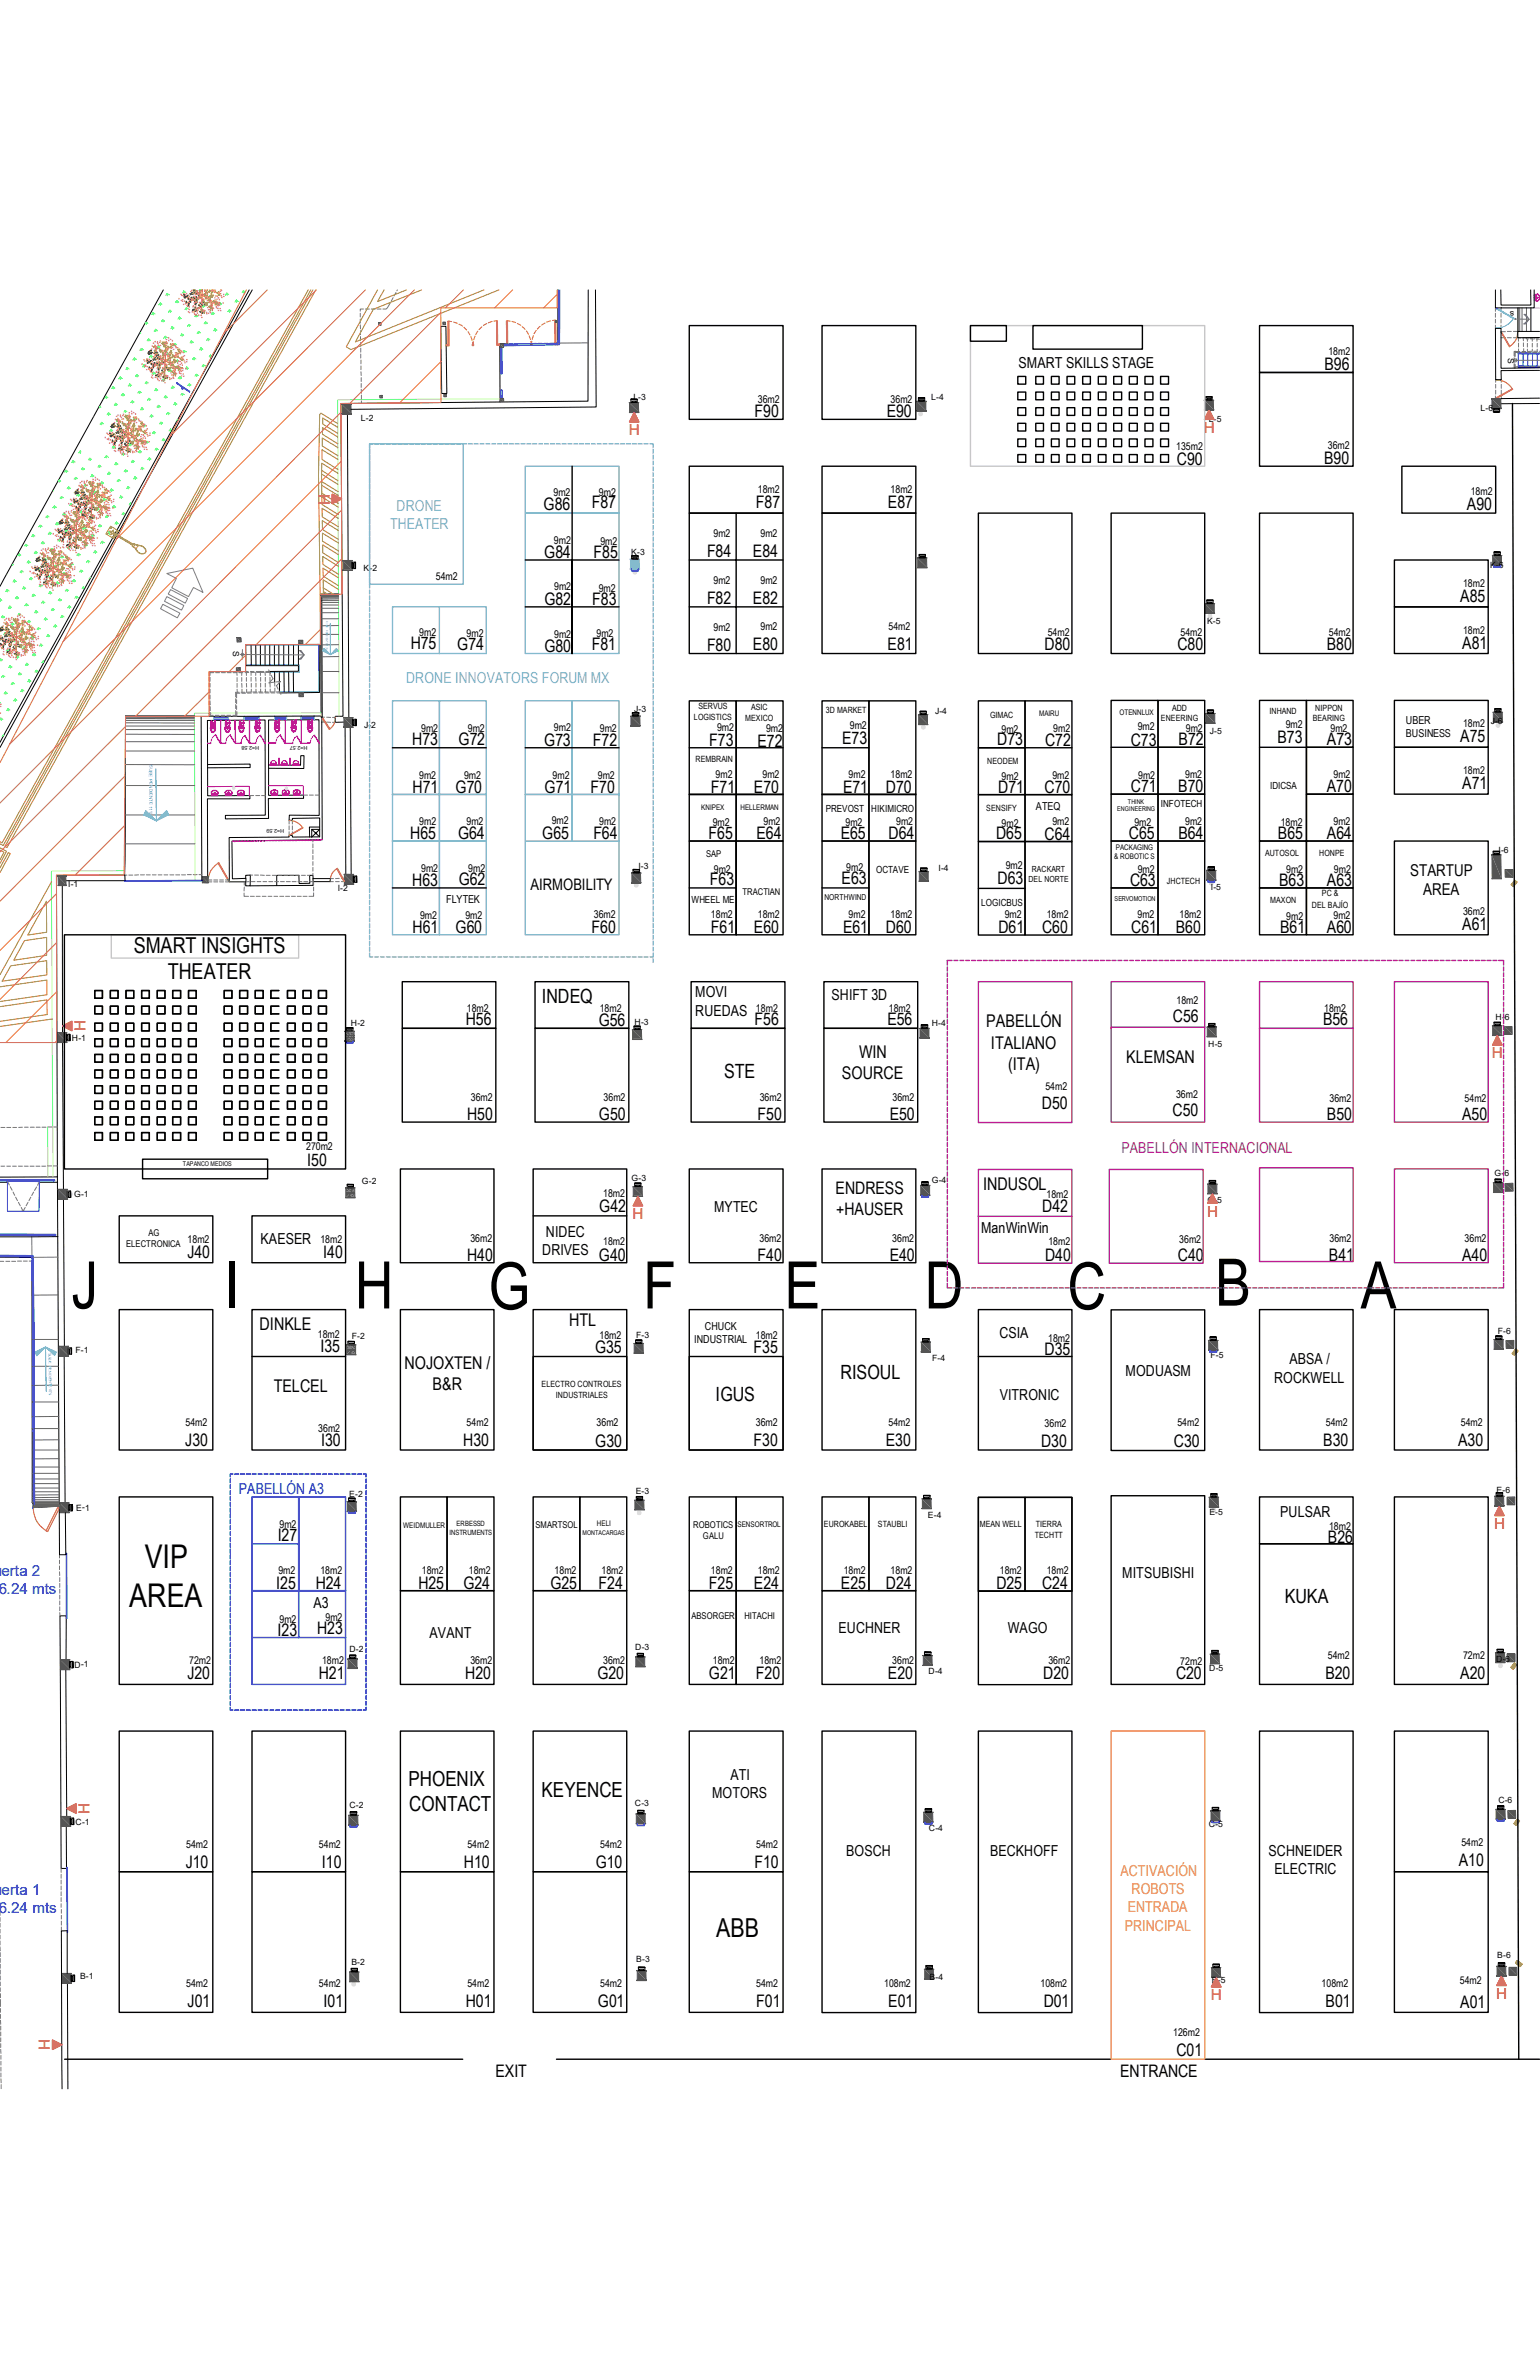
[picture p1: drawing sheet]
<svg xmlns="http://www.w3.org/2000/svg" width="279mm" height="432mm" viewBox="0 0 279 432" stroke-linecap="round" stroke-linejoin="round" font-family="sans-serif">
<defs><g id="words">
<g font-size="11.9">
<text x="13" y="237.5">J</text>
<text x="40.7" y="237.5">I</text>
<text x="64.4" y="237.5">H</text>
<text x="88.6" y="237.7">G</text>
<text x="116.7" y="237.5">F</text>
<text x="142.3" y="237.5">E</text>
<text x="167.8" y="237.5">D</text>
<text x="193.7" y="237.7">C</text>
<text x="220.5" y="237">B</text>
<text x="246.8" y="237.5">A</text>
</g>
<g font-size="5.9">
<text x="26.2" y="284.6">VIP</text>
<text x="23.5" y="291.7">AREA</text>
</g>
<text font-size="4.7" x="129.9" y="351.7">ABB</text>
<g font-size="4">
<text x="24.3" y="172.9">SMART INSIGHTS</text>
<text x="30.5" y="177.6">THEATER</text>
</g>
<g font-size="3.8">
<text x="74.1" y="324.1">PHOENIX</text>
<text x="74.2" y="328.6">CONTACT</text>
<text x="98.3" y="326.2">KEYENCE</text>
</g>
<g font-size="3.6">
<text x="98.3" y="182">INDEQ</text>
<text x="131.4" y="195.6">STE</text>
<text x="152.5" y="250.4">RISOUL</text>
<text x="129.8" y="254.2">IGUS</text>
<text x="233.1" y="290.9">KUKA</text>
</g>
<g font-size="3.2">
<text x="178.9" y="186.5">PABELLÓN</text>
<text x="179.8" y="190.3">ITALIANO</text>
<text x="152.7" y="195.9">SOURCE</text>
<text x="155.9" y="192.1">WIN</text>
<text x="182.9" y="194.1">(ITA)</text>
<text x="204.3" y="192.9">KLEMSAN</text>
<text x="178.4" y="216">INDUSOL</text>
<text x="47.1" y="241.3">DINKLE</text>
<text x="103.3" y="240.7">HTL</text>
<text x="73.4" y="248.5">NOJOXTEN /</text>
<text x="49.7" y="252.7">TELCEL</text>
<text x="78.5" y="252.3">B&amp;R</text>
</g>
<g font-size="3.1">
<text x="240.3" y="67.1">B96</text>
<text x="136.9" y="75.8">F90</text>
<text x="160.9" y="75.8">E90</text>
<text x="213.5" y="84.4">C90</text>
<text x="240.2" y="84.3">B90</text>
<text x="98.6" y="92.6">G86</text>
<text x="107.4" y="92.2">F87</text>
<text x="137.1" y="92.2">F87</text>
<text x="161.1" y="92.2">E87</text>
<text x="266.2" y="92.6">A90</text>
<text x="98.7" y="101.3">G84</text>
<text x="107.7" y="101.3">F85</text>
<text x="128.3" y="101.1">F84</text>
<text x="136.6" y="101.1">E84</text>
<text x="98.8" y="109.7">G82</text>
<text x="107.4" y="109.8">F83</text>
<text x="128.3" y="109.6">F82</text>
<text x="136.6" y="109.6">E82</text>
<text x="264.9" y="109.3">A85</text>
<text x="74.5" y="117.9">H75</text>
<text x="83" y="118">G74</text>
<text x="98.8" y="118.3">G80</text>
<text x="107.4" y="117.9">F81</text>
<text x="128.3" y="118.1">F80</text>
<text x="136.6" y="117.9">E80</text>
<text x="161" y="117.9">E81</text>
<text x="189.5" y="117.9">D80</text>
<text x="213.6" y="117.9">C80</text>
<text x="240.7" y="117.9">B80</text>
<text x="265.3" y="117.7">A81</text>
<text x="74.8" y="135.3">H73</text>
<text x="83.2" y="135.3">G72</text>
<text x="98.7" y="135.3">G73</text>
<text x="107.6" y="135.3">F72</text>
<text x="128.7" y="135.4">F73</text>
<text x="137.4" y="135.6">E72</text>
<text x="152.8" y="135">E73</text>
<text x="180.9" y="135.3">D73</text>
<text x="189.6" y="135.5">C72</text>
<text x="205.1" y="135.3">C73</text>
<text x="213.8" y="135.2">B72</text>
<text x="231.8" y="134.9">B73</text>
<text x="240.8" y="135.2">A73</text>
<text x="264.9" y="134.7">A75</text>
<text x="74.8" y="143.9">H71</text>
<text x="82.6" y="143.9">G70</text>
<text x="98.8" y="143.9">G71</text>
<text x="107.1" y="143.9">F70</text>
<text x="129" y="143.9">F71</text>
<text x="136.8" y="143.9">E70</text>
<text x="153" y="143.9">E71</text>
<text x="160.7" y="143.9">D70</text>
<text x="181.1" y="143.8">D71</text>
<text x="189.5" y="143.9">C70</text>
<text x="205.2" y="143.8">C71</text>
<text x="213.8" y="143.8">B70</text>
<text x="240.7" y="143.8">A70</text>
<text x="265.3" y="143.3">A71</text>
<text x="74.4" y="152.3">H65</text>
<text x="83.1" y="152.3">G64</text>
<text x="98.4" y="152.3">G65</text>
<text x="107.7" y="152.3">F64</text>
<text x="128.6" y="152.3">F65</text>
<text x="137.2" y="152.3">E64</text>
<text x="152.5" y="152.3">E65</text>
<text x="161.2" y="152.3">D64</text>
<text x="180.7" y="152.4">D65</text>
<text x="189.5" y="152.4">C64</text>
<text x="204.8" y="152.3">C65</text>
<text x="213.8" y="152.3">B64</text>
<text x="231.9" y="152.3">B65</text>
<text x="240.7" y="152.3">A64</text>
<text x="74.8" y="160.8">H63</text>
<text x="83.2" y="160.7">G62</text>
<text x="128.8" y="160.7">F63</text>
<text x="152.7" y="160.5">E63</text>
<text x="181" y="160.4">D63</text>
<text x="205" y="160.7">C63</text>
<text x="232.1" y="160.7">B63</text>
<text x="240.8" y="160.7">A63</text>
<text x="74.8" y="169.3">H61</text>
<text x="82.6" y="169.3">G60</text>
<text x="107.3" y="169.3">F60</text>
<text x="129" y="169.3">F61</text>
<text x="136.8" y="169.3">E60</text>
<text x="153" y="169.3">E61</text>
<text x="160.7" y="169.3">D60</text>
<text x="181.1" y="169.4">D61</text>
<text x="189.1" y="169.4">C60</text>
<text x="205.2" y="169.3">C61</text>
<text x="213.3" y="169.3">B60</text>
<text x="232.2" y="169.3">B61</text>
<text x="240.7" y="169.3">A60</text>
<text x="265.3" y="168.8">A61</text>
<text x="212.8" y="185.5">C56</text>
<text x="84.5" y="186.1">H56</text>
<text x="108.6" y="186.1">G56</text>
<text x="136.9" y="186.1">F56</text>
<text x="161" y="186.1">E56</text>
<text x="240" y="186.1">B56</text>
<text x="84.8" y="203.3">H50</text>
<text x="108.7" y="203.3">G50</text>
<text x="137.5" y="203.3">F50</text>
<text x="161.4" y="203.3">E50</text>
<text x="189" y="201.3">D50</text>
<text x="212.7" y="202.6">C50</text>
<text x="240.8" y="203.3">B50</text>
<text x="265.3" y="203.3">A50</text>
<text x="55.8" y="211.6">I50</text>
<text x="108.7" y="220">G42</text>
<text x="151.6" y="216.8">ENDRESS</text>
<text x="151.7" y="220.6">+HAUSER</text>
<text x="189.1" y="220">D42</text>
<text x="34" y="228.3">J40</text>
<text x="58.6" y="228.3">I40</text>
<text x="84.8" y="228.8">H40</text>
<text x="108.7" y="228.9">G40</text>
<text x="137.5" y="228.8">F40</text>
<text x="161.4" y="228.8">E40</text>
<text x="189.6" y="228.9">D40</text>
<text x="213.7" y="228.9">C40</text>
<text x="241.1" y="228.8">B41</text>
<text x="265.3" y="228.8">A40</text>
<text x="58.1" y="245.4">I35</text>
<text x="108" y="245.5">G35</text>
<text x="136.7" y="245.5">F35</text>
<text x="189.5" y="245.9">D35</text>
<text x="33.6" y="262.5">J30</text>
<text x="58.3" y="262.5">I30</text>
<text x="84" y="262.5">H30</text>
<text x="108" y="262.6">G30</text>
<text x="136.7" y="262.5">F30</text>
<text x="160.7" y="262.5">E30</text>
<text x="188.9" y="262.6">D30</text>
<text x="213" y="262.6">C30</text>
<text x="240.1" y="262.5">B30</text>
<text x="264.5" y="262.5">A30</text>
<text x="50.4" y="279.8">I27</text>
<text x="240.9" y="280">B26</text>
<text x="50.1" y="288.4">I25</text>
<text x="57.3" y="288.4">H24</text>
<text x="75.9" y="288.4">H25</text>
<text x="84.1" y="288.4">G24</text>
<text x="99.9" y="288.4">G25</text>
<text x="108.6" y="288.4">F24</text>
<text x="128.6" y="288.4">F25</text>
<text x="136.8" y="288.4">E24</text>
<text x="152.6" y="288.4">E25</text>
<text x="160.7" y="288.4">D24</text>
<text x="180.8" y="288.4">D25</text>
<text x="189.1" y="288.5">C24</text>
<text x="50.3" y="297">I23</text>
<text x="57.5" y="296.6">H23</text>
<text x="34" y="304.7">J20</text>
<text x="57.8" y="304.7">H21</text>
<text x="84.4" y="304.7">H20</text>
<text x="108.4" y="304.8">G20</text>
<text x="128.6" y="304.8">G21</text>
<text x="137.1" y="304.7">F20</text>
<text x="161.1" y="304.7">E20</text>
<text x="189.3" y="304.8">D20</text>
<text x="213.4" y="304.8">C20</text>
<text x="240.5" y="304.7">B20</text>
<text x="264.9" y="304.7">A20</text>
<text x="33.7" y="339">J10</text>
<text x="58.4" y="339">I10</text>
<text x="84.2" y="339">H10</text>
<text x="108.1" y="339">G10</text>
<text x="136.9" y="339">F10</text>
<text x="264.7" y="338.7">A10</text>
<text x="34" y="364.3">J01</text>
<text x="58.7" y="364.3">I01</text>
<text x="84.5" y="364.3">H01</text>
<text x="108.5" y="364.3">G01</text>
<text x="137.2" y="364.3">F01</text>
<text x="161.2" y="364.3">E01</text>
<text x="189.4" y="364.3">D01</text>
<text x="240.5" y="364.3">B01</text>
<text x="264.9" y="364.5">A01</text>
<text x="89.9" y="377">EXIT</text>
<text x="203.2" y="376.9">ENTRANCE</text>
<text x="213.4" y="373.2">C01</text>
</g>
<g font-size="3">
<text x="255.8" y="158.9">STARTUP</text>
<text x="258.2" y="162.4">AREA</text>
</g>
<text font-size="2.9" x="96.2" y="161.6">AIRMOBILITY</text>
<g font-size="2.8">
<text x="184.8" y="66.8">SMART SKILLS STAGE</text>
<text x="126.1" y="181">MOVI</text>
<text x="126.1" y="184.3">RUEDAS</text>
<text x="150.9" y="181.5">SHIFT 3D</text>
<text x="129.6" y="220">MYTEC</text>
<text x="47.3" y="225.8">KAESER</text>
<text x="98.4" y="227.8">DRIVES</text>
<text x="99.1" y="224.4">NIDEC</text>
<text x="178" y="223.8">ManWinWin</text>
<text x="181.3" y="242.8">CSIA</text>
<text x="204.2" y="249.8">MODUASM</text>
<text x="231.2" y="251">ROCKWELL</text>
<text x="233.9" y="247.6">ABSA /</text>
<text x="181.4" y="254.1">VITRONIC</text>
<text x="232.3" y="275.3">PULSAR</text>
<text x="203.6" y="286.4">MITSUBISHI</text>
<text x="56.9" y="291.9">A3</text>
<text x="77.9" y="297.2">AVANT</text>
<text x="152.1" y="296.5">EUCHNER</text>
<text x="182.8" y="296.5">WAGO</text>
<text x="132.5" y="323.1">ATI</text>
<text x="129.2" y="326.4">MOTORS</text>
<text x="153.5" y="336.9">BOSCH</text>
<text x="179.6" y="336.9">BECKHOFF</text>
<text x="230.2" y="336.9">SCHNEIDER</text>
<text x="231.2" y="340.2">ELECTRIC</text>
</g>
<g font-size="2.8" fill="#f00">
<text x="114.1" y="79">H</text>
<text x="218.4" y="78.6">H</text>
<text x="57.8" y="89.6" transform="rotate(90 57.8 89.6)">H</text>
<text x="15.5" y="187.2" transform="rotate(-90 15.5 187.2)">H</text>
<text x="270.7" y="192.1">H</text>
<text x="114.8" y="221.3">H</text>
<text x="219" y="220.9">H</text>
<text x="271.1" y="277.5">H</text>
<text x="16.3" y="329.2" transform="rotate(-90 16.3 329.2)">H</text>
<text x="219.7" y="363.1">H</text>
<text x="271.4" y="362.8">H</text>
<text x="7.1" y="370.2" transform="rotate(90 7.1 370.2)">H</text>
</g>
<g font-size="2.8" fill="#7aafdf">
<text x="72" y="92.7">DRONE</text>
<text x="70.8" y="96">THEATER</text>
<text x="73.7" y="124">DRONE INNOVATORS FORUM MX</text>
</g>
<text font-size="2.8" fill="#93278f" x="203.5" y="209.2">PABELLÓN INTERNACIONAL</text>
<g font-size="2.8" fill="#00f">
<text x="43.3" y="271.1">PABELLÓN A3</text>
<text x=".2" y="286">erta 2</text>
<text x="-.3" y="289.3">6.24 mts</text>
<text x="-.3" y="347.2">6.24 mts</text>
<text x=".3" y="343.9">erta 1</text>
</g>
<g font-size="2.8" fill="#f8991e">
<text x="203.3" y="340.4">ACTIVACIÓN</text>
<text x="204.6" y="347.1">ENTRADA</text>
<text x="205.3" y="343.8">ROBOTS</text>
<text x="204.1" y="350.4">PRINCIPAL</text>
</g>
<g font-size="2">
<text x="255.1" y="131.4">UBER</text>
<text x="255.1" y="133.8">BUSINESS</text>
<text x="188" y="147.1">ATEQ</text>
<text x="80.9" y="163.9">FLYTEK</text>
<text x="125.9" y="243.8">INDUSTRIAL</text>
<text x="127.9" y="241.4">CHUCK</text>
</g>
<g font-size="1.9">
<text x="241" y="64.4">18m2</text>
<text x="137.5" y="73.1">36m2</text>
<text x="161.6" y="73.1">36m2</text>
<text x="213.4" y="81.7">135m2</text>
<text x="240.9" y="81.6">36m2</text>
<text x="137.5" y="89.5">18m2</text>
<text x="161.6" y="89.5">18m2</text>
<text x="266.8" y="89.9">18m2</text>
<text x="100.4" y="90">9m2</text>
<text x="108.7" y="90.1">9m2</text>
<text x="100.5" y="98.7">9m2</text>
<text x="108.9" y="98.9">9m2</text>
<text x="129.5" y="97.5">9m2</text>
<text x="138" y="97.5">9m2</text>
<text x="79.1" y="105.2">54m2</text>
<text x="100.5" y="107.1">9m2</text>
<text x="108.6" y="107.5">9m2</text>
<text x="129.5" y="106">9m2</text>
<text x="138" y="106">9m2</text>
<text x="265.4" y="106.6">18m2</text>
<text x="76.1" y="115.4">9m2</text>
<text x="84.7" y="115.5">9m2</text>
<text x="100.5" y="115.7">9m2</text>
<text x="108.2" y="115.7">9m2</text>
<text x="129.5" y="114.5">9m2</text>
<text x="138" y="114.3">9m2</text>
<text x="161.2" y="114.3">54m2</text>
<text x="190.1" y="115.4">54m2</text>
<text x="214.2" y="115.4">54m2</text>
<text x="241.1" y="115.4">54m2</text>
<text x="265.4" y="115.1">18m2</text>
<text x="76.4" y="132.8">9m2</text>
<text x="84.9" y="132.8">9m2</text>
<text x="100.5" y="132.8">9m2</text>
<text x="108.8" y="132.8">9m2</text>
<text x="130.1" y="132.7">9m2</text>
<text x="139" y="132.9">9m2</text>
<text x="154.2" y="132.3">9m2</text>
<text x="181.7" y="133">9m2</text>
<text x="191.1" y="132.8">9m2</text>
<text x="206.4" y="132.5">9m2</text>
<text x="215.1" y="132.9">9m2</text>
<text x="233.3" y="132.1">9m2</text>
<text x="241.4" y="132.9">9m2</text>
<text x="265.4" y="132">18m2</text>
<text x="76" y="141.5">9m2</text>
<text x="84.2" y="141.4">9m2</text>
<text x="100.3" y="141.3">9m2</text>
<text x="108.5" y="141.4">9m2</text>
<text x="129.8" y="141.2">9m2</text>
<text x="138.3" y="141.2">9m2</text>
<text x="154" y="141.2">9m2</text>
<text x="161.6" y="141.2">18m2</text>
<text x="181.7" y="141.5">9m2</text>
<text x="190.9" y="141.3">9m2</text>
<text x="206.5" y="141.5">9m2</text>
<text x="215" y="141.2">9m2</text>
<text x="241.9" y="141.2">9m2</text>
<text x="265.4" y="140.5">18m2</text>
<text x="76.1" y="149.8">9m2</text>
<text x="84.6" y="149.8">9m2</text>
<text x="100.1" y="149.6">9m2</text>
<text x="108.7" y="149.7">9m2</text>
<text x="129.3" y="149.9">9m2</text>
<text x="138.5" y="149.7">9m2</text>
<text x="153.4" y="149.9">9m2</text>
<text x="162.6" y="149.7">9m2</text>
<text x="190.9" y="149.8">9m2</text>
<text x="205.8" y="149.9">9m2</text>
<text x="215" y="149.7">9m2</text>
<text x="232.4" y="149.9">18m2</text>
<text x="241.9" y="149.7">9m2</text>
<text x="181.7" y="150">9m2</text>
<text x="76.4" y="158.3">9m2</text>
<text x="85" y="158.2">9m2</text>
<text x="129.5" y="158.4">9m2</text>
<text x="153.5" y="158.2">9m2</text>
<text x="182.5" y="157.7">9m2</text>
<text x="206.4" y="158.4">9m2</text>
<text x="233.3" y="158.4">9m2</text>
<text x="242" y="158.4">9m2</text>
<text x="76.2" y="166.7">9m2</text>
<text x="84.4" y="166.8">9m2</text>
<text x="107.7" y="166.6">36m2</text>
<text x="129" y="166.6">18m2</text>
<text x="137.5" y="166.6">18m2</text>
<text x="154" y="166.6">9m2</text>
<text x="161.6" y="166.6">18m2</text>
<text x="182.3" y="166.7">9m2</text>
<text x="189.9" y="166.7">18m2</text>
<text x="206.4" y="166.6">9m2</text>
<text x="214" y="166.6">18m2</text>
<text x="233.4" y="167">9m2</text>
<text x="241.9" y="166.8">9m2</text>
<text x="265.4" y="166.1">36m2</text>
<text x="84.7" y="183.7">18m2</text>
<text x="108.8" y="183.7">18m2</text>
<text x="137.2" y="183.7">18m2</text>
<text x="161.2" y="183.7">18m2</text>
<text x="213.4" y="182.2">18m2</text>
<text x="240.2" y="183.7">18m2</text>
<text x="189.7" y="197.9">54m2</text>
<text x="85.4" y="199.9">36m2</text>
<text x="109.5" y="199.9">36m2</text>
<text x="137.8" y="199.9">36m2</text>
<text x="161.9" y="199.9">36m2</text>
<text x="213.4" y="199.2">36m2</text>
<text x="241.2" y="199.9">36m2</text>
<text x="265.7" y="199.9">54m2</text>
<text x="55.5" y="208.8">270m2</text>
<text x="109.4" y="217.2">18m2</text>
<text x="189.9" y="217.4">18m2</text>
<text x="34" y="225.6">18m2</text>
<text x="58.1" y="225.6">18m2</text>
<text x="85.3" y="225.5">36m2</text>
<text x="109.4" y="226.1">18m2</text>
<text x="137.8" y="225.5">36m2</text>
<text x="161.9" y="225.5">36m2</text>
<text x="190.2" y="226">18m2</text>
<text x="214" y="225.6">36m2</text>
<text x="241.2" y="225.5">36m2</text>
<text x="265.7" y="225.5">36m2</text>
<text x="57.7" y="242.9">18m2</text>
<text x="108.8" y="243">18m2</text>
<text x="137.1" y="243">18m2</text>
<text x="190.2" y="243.5">18m2</text>
<text x="33.7" y="258.9">54m2</text>
<text x="57.7" y="260">36m2</text>
<text x="84.7" y="258.9">54m2</text>
<text x="108.2" y="258.8">36m2</text>
<text x="137.1" y="258.9">36m2</text>
<text x="161.2" y="258.9">54m2</text>
<text x="189.5" y="259">36m2</text>
<text x="213.6" y="258.9">54m2</text>
<text x="240.5" y="258.9">54m2</text>
<text x="265.1" y="258.9">54m2</text>
<text x="50.7" y="277.4">9m2</text>
<text x="241.1" y="277.7">18m2</text>
<text x="50.5" y="285.7">9m2</text>
<text x="58.1" y="285.7">18m2</text>
<text x="76.5" y="285.7">18m2</text>
<text x="85" y="285.7">18m2</text>
<text x="100.6" y="285.7">18m2</text>
<text x="109.1" y="285.7">18m2</text>
<text x="129" y="285.7">18m2</text>
<text x="137.5" y="285.7">18m2</text>
<text x="153.1" y="285.7">18m2</text>
<text x="161.6" y="285.7">18m2</text>
<text x="181.4" y="285.7">18m2</text>
<text x="189.9" y="285.7">18m2</text>
<text x="50.7" y="294.6">9m2</text>
<text x="59.1" y="294.2">9m2</text>
<text x="34.3" y="302">72m2</text>
<text x="58.4" y="302">18m2</text>
<text x="85.3" y="302">36m2</text>
<text x="109.4" y="302">36m2</text>
<text x="129.3" y="302">18m2</text>
<text x="137.8" y="302">18m2</text>
<text x="161.9" y="302">36m2</text>
<text x="190.2" y="302.1">36m2</text>
<text x="214.1" y="302.2">72m2</text>
<text x="240.9" y="301.1">54m2</text>
<text x="265.4" y="301.1">72m2</text>
<text x="33.8" y="335.4">54m2</text>
<text x="57.9" y="335.4">54m2</text>
<text x="84.8" y="335.4">54m2</text>
<text x="108.9" y="335.4">54m2</text>
<text x="137.2" y="335.4">54m2</text>
<text x="265.1" y="335.1">54m2</text>
<text x="33.8" y="360.6">54m2</text>
<text x="57.9" y="360.6">54m2</text>
<text x="84.8" y="360.6">54m2</text>
<text x="108.9" y="360.6">54m2</text>
<text x="137.2" y="360.6">54m2</text>
<text x="160.4" y="360.6">108m2</text>
<text x="188.8" y="360.7">108m2</text>
<text x="239.8" y="360.6">108m2</text>
<text x="264.9" y="360.2">54m2</text>
<text x="212.9" y="369.6">126m2</text>
</g>
<g font-size="1.8">
<text x="230.4" y="143.2">IDICSA</text>
<text x="149.8" y="147.3">PREVOST</text>
<text x="158.1" y="147.3">HIKIMICRO</text>
<text x="210.6" y="146.4">INFOTECH</text>
<text x="159" y="158.5">OCTAVE</text>
<text x="125.5" y="163.8">WHEEL ME</text>
<text x="178" y="164.4">LOGICBUS</text>
</g>
<g font-size="1.7">
<text x="128.1" y="155.5">SAP</text>
<text x="134.7" y="162.5">TRACTIAN</text>
<text x="22.9" y="226.3">ELECTRONICA</text>
<text x="26.9" y="224.3">AG</text>
<text x="97.2" y="277.3">SMARTSOL</text>
<text x="125.8" y="277.3">ROBOTICS</text>
<text x="127.5" y="279.4">GALU</text>
<text x="125.4" y="293.8">ABSORGER</text>
<text x="135.1" y="293.8">HITACHI</text>
</g>
<g font-size="1.6">
<text x="274.7" y="56.5" transform="rotate(180 274.7 56.5)">s</text>
<text x="273.6" y="65" transform="rotate(90 273.6 65)">S</text>
<text x="65.5" y="76.3">L-2</text>
<text x="114.9" y="72.6">L-3</text>
<text x="168.9" y="72.7">L-4</text>
<text x="219.3" y="76.5">L-5</text>
<text x="268.6" y="74.7">L-6</text>
<text x="114.5" y="100.8">K-3</text>
<text x="66" y="103.7">K-2</text>
<text x="270.3" y="103.2">K-6</text>
<text x="219" y="113.3">K-5</text>
<text x="42.2" y="118.2" transform="rotate(89 42.2 118.2)">S</text>
<text x="115.1" y="129.3">J-3</text>
<text x="125.9" y="130.7">LOGISTICS</text>
<text x="126.7" y="128.8">SERVUS</text>
<text x="135.2" y="130.8">MEXICO</text>
<text x="136.3" y="128.9">ASIC</text>
<text x="149.8" y="129.5">3D MARKET</text>
<text x="169.6" y="129.5">J-4</text>
<text x="179.6" y="130.3">GIMAC</text>
<text x="210.6" y="130.9">ENEERING</text>
<text x="212.6" y="129">ADD</text>
<text x="230.3" y="129.7">INHAND</text>
<text x="238.2" y="130.9">BEARING</text>
<text x="238.6" y="129">NIPPON</text>
<text x="270.5" y="131.5">J-6</text>
<text x="66.1" y="132.1">J-2</text>
<text x="219.5" y="133.2">J-5</text>
<text x="126.2" y="138.4">REMBRAIN</text>
<text x="179.1" y="138.7">NEODEM</text>
<text x="178.9" y="147.2">SENSIFY</text>
<text x="229.5" y="155.5">AUTOSOL</text>
<text x="239.3" y="155.4">HONPE</text>
<text x="271.9" y="154.7">I-6</text>
<text x="12.4" y="161" transform="rotate(-1 12.4 161)">I-1</text>
<text x="61.3" y="161.8">I-2</text>
<text x="115.8" y="157.7">I-3</text>
<text x="170.3" y="158">I-4</text>
<text x="211.7" y="160.5">JHCTECH</text>
<text x="219.7" y="161.6">I-5</text>
<text x="230.4" y="163.9">MAXON</text>
<text x="238" y="164.8">DEL BAJÍO</text>
<text x="239.8" y="162.6">PC &amp;</text>
<text x="271.3" y="185.2">H-6</text>
<text x="13" y="188.9">H-1</text>
<text x="63.7" y="186.3">H-2</text>
<text x="115.1" y="186">H-3</text>
<text x="169" y="186.2">H-4</text>
<text x="219.2" y="190">H-5</text>
<text x="65.7" y="214.9">G-2</text>
<text x="114.6" y="214.4">G-3</text>
<text x="169" y="214.7">G-4</text>
<text x="271.2" y="213.4">G-6</text>
<text x="13.4" y="217.3">G-1</text>
<text x="219.1" y="218.4">G-5</text>
<text x="13.7" y="245.6">F-1</text>
<text x="63.8" y="243.1">F-2</text>
<text x="115.4" y="242.8">F-3</text>
<text x="271.7" y="242.1">F-6</text>
<text x="98.3" y="251.8">ELECTRO CONTROLES</text>
<text x="169.1" y="247.1">F-4</text>
<text x="219.6" y="246.6">F-5</text>
<text x="100.8" y="253.7">INDUSTRIALES</text>
<text x="13.8" y="274.2" transform="rotate(-1 13.8 274.2)">E-1</text>
<text x="63.4" y="271.7">E-2</text>
<text x="115.3" y="271.1">E-3</text>
<text x="168.3" y="275.4">E-4</text>
<text x="219.4" y="274.9">E-5</text>
<text x="271.5" y="270.9">E-6</text>
<text x="149.5" y="277.2">EUROKABEL</text>
<text x="159.3" y="277.2">STAUBLI</text>
<text x="177.8" y="277.2">MEAN WELL</text>
<text x="187.7" y="279.1">TECHTT</text>
<text x="187.9" y="277.2">TIERRA</text>
<text x="63.4" y="299.9">D-2</text>
<text x="115.2" y="299.5">D-3</text>
<text x="13.5" y="302.7" transform="rotate(-2 13.5 302.7)">D-1</text>
<text x="168.5" y="303.7">D-4</text>
<text x="219.4" y="303.3">D-5</text>
<text x="271.4" y="301.7">D-6</text>
<text x="63.4" y="328.2">C-2</text>
<text x="115.2" y="327.8">C-3</text>
<text x="271.8" y="327.2">C-6</text>
<text x="13.7" y="331.3">C-1</text>
<text x="168.5" y="332.3">C-4</text>
<text x="219.3" y="331.6">C-5</text>
<text x="14.5" y="359.2">B-1</text>
<text x="63.8" y="356.6">B-2</text>
<text x="115.4" y="356.1">B-3</text>
<text x="168.7" y="359.4">B-4</text>
<text x="219.9" y="360">B-5</text>
<text x="271.6" y="355.4">B-6</text>
</g>
<g font-size="1.5">
<text x="186.6" y="160.1">DEL NORTE</text>
<text x="187.2" y="158.3">RACKART</text>
<text x="149.6" y="163.4">NORTHWIND</text>
</g>
<g font-size="1.4">
<text x="188.5" y="130">MAIRU</text>
<text x="203.1" y="129.7">OTENNLUX</text>
<text x="127.2" y="147">KNIPEX</text>
<text x="134.3" y="147">HELLERMAN</text>
<text x="202.1" y="156">&amp; ROBOTIC S</text>
<text x="202.4" y="154.3">PACKAGING</text>
<text x="73.2" y="277.3">WEIDMULLER</text>
<text x="108.3" y="277.1">HELI</text>
<text x="133.8" y="277.1">SENSORTROL</text>
</g>
<g font-size="1.3">
<text x="81.5" y="278.6">INSTRUMENTS</text>
<text x="82.8" y="277">ERBESSD</text>
</g>
<g font-size="1.2">
<text x="202.7" y="147.3">ENGINEERING</text>
<text x="204.6" y="145.8">THINK</text>
<text x="202.2" y="163.5">SERVOMOTION</text>
<text x="33.2" y="211.6">TAPANCO MEDIOS</text>
<text x="105.7" y="278.6">MONTACARGAS</text>
</g>
<g font-size="1">
<text x="47" y="135.4" transform="rotate(-180 47 135.4)">H=2.58</text>
<text x="55.8" y="135.3" transform="rotate(-180 55.8 135.3)">H=2.57</text>
<text x="51.5" y="150.4" transform="rotate(-180 51.5 150.4)">H=2.59</text>
</g>
<text font-size=".8" fill="#0ff" x="27.1" y="138.8" transform="rotate(90 27.1 138.8)">SUBE PENDIENTE 11%</text>
<text font-size=".7" fill="#0ff" x="8.8" y="245.5" transform="rotate(89 8.8 245.5)">SUBE PENDIENTE 10%</text>
<g font-size=".5" fill="#0ff">
<text x="59.2" y="112.7" transform="rotate(90 59.2 112.7)">SUBE PEN</text>
<text x="59.2" y="115.3" transform="rotate(90 59.2 115.3)">DIENTE</text>
<text x="59.2" y="117.1" transform="rotate(90 59.2 117.1)">13%</text>
</g>
</g></defs>
<path d="M279.3 73.2l-7 .1" fill="none" stroke="#000" stroke-width=".18"/>
<g fill="#545454">
<path d="M273 157.8h1.5z"/>
<path d="M273.1 159.2l1.4 .1z"/>
<path d="M273 157.8l1.5 1.4h-1.4z"/>
<path d="M273 157.8h1.5v1.4z"/>
</g>
<path d="M273 157.8h1.5v1.5l-1.4-.1z" fill="none" stroke="#545454" stroke-width=".18"/>
<g fill="#545454">
<path d="M272.9 186.4l1.4-.1z"/>
<path d="M273 187.7h1.4z"/>
<path d="M272.9 186.4l1.5 1.3h-1.4z"/>
<path d="M272.9 186.4h1.4l.1 1.3z"/>
</g>
<path d="M272.9 186.4l1.4-.1 .1 1.4h-1.4z" fill="none" stroke="#545454" stroke-width=".18"/>
<g fill="#545454">
<path d="M273 214.8h1.5z"/>
<path d="M273.1 216.2h1.4z"/>
<path d="M273 214.8l1.5 1.4h-1.4z"/>
<path d="M273 214.8h1.5v1.4z"/>
</g>
<path d="M273 214.8h1.5v1.4h-1.4z" fill="none" stroke="#545454" stroke-width=".18"/>
<g fill="#545454">
<path d="M273.2 243.3h1.5z"/>
<path d="M273.3 244.7h1.4z"/>
<path d="M273.2 243.3l1.5 1.4h-1.4z"/>
<path d="M273.2 243.3h1.5v1.4z"/>
</g>
<path d="M273.2 243.3h1.5v1.4h-1.4z" fill="none" stroke="#545454" stroke-width=".18"/>
<g fill="#545454">
<path d="M273.4 271.7h1.4z"/>
<path d="M273.4 273.1h1.4z"/>
<path d="M273.4 271.7l1.4 1.4h-1.4z"/>
<path d="M273.4 271.7h1.4v1.4z"/>
</g>
<path d="M273.4 271.7h1.4v1.4h-1.4z" fill="none" stroke="#545454" stroke-width=".18"/>
<g fill="#545454">
<path d="M273.4 300.2h1.5z"/>
<path d="M273.5 301.6h1.4z"/>
<path d="M273.4 300.2l1.5 1.4h-1.4z"/>
<path d="M273.4 300.2h1.5v1.4z"/>
</g>
<path d="M273.4 300.2h1.5v1.4h-1.4z" fill="none" stroke="#545454" stroke-width=".18"/>
<g fill="#545454">
<path d="M273.6 328.6h1.4z"/>
<path d="M273.6 330h1.4z"/>
<path d="M273.6 328.6l1.4 1.4h-1.4z"/>
<path d="M273.6 328.6h1.4v1.4z"/>
</g>
<path d="M273.6 328.6h1.4v1.4h-1.4z" fill="none" stroke="#545454" stroke-width=".18"/>
<g fill="#545454">
<path d="M273.8 357.1h1.4z"/>
<path d="M273.8 358.5h1.4z"/>
<path d="M273.8 357.1l1.4 1.4h-1.4z"/>
<path d="M273.8 357.1h1.4v1.4z"/>
</g>
<path d="M273.8 357.1h1.4v1.4h-1.4z" fill="none" stroke="#545454" stroke-width=".18"/>
<g fill="none" stroke="#000" stroke-width=".18">
<path d="M272.4 55.9h.1M275.4 55.9v4.3M277.7 55.9v4.3M63 75.2l.2 26.5M63.2 103.5l.1 26.8M37.6 138.8l7.8-.1v.6l-7.8 .1M38.7 130v.8M41.4 130v.7M44.3 130v.7M47 130v.7M48.7 138.9h5.8l.1-1.7h.6l-.1 2.3-6.4-.1M49.8 130v.7"/>
<path d="M52 130v.7M54.7 130v.7M57 130v.7M58.4 131.1l.1 21.3-16.4 .3 .1 6.8 2.4-.1v.7h-3v-8.1l10.9-.1v-.3h.5v.3h5v-3.4h-5v.4h-.5v-.9h5.4v-17.4l-9.2 .1v13.7l6.4-.1v.6h-6.4v3.6l-7.8 .1v-.6h7.2v-17.3l-10.5 .1 .1 13.6h7.6v.6h-7.7l.1 14.2M60.8 130.5v.6h1.6M62.6 132l.1 26.7M63.5 132l.2 26.7M12 159.9h10.7M44.6 159.4v-.5l.8-.1v2h-.8v-.7M56.6 150.5l1.4 1.4M56.6 150.5h1.4l-1.4 1.4zM56.8 159.5h3.1v.5h-3.1z"/>
<path d="M56.8 159.5v-.6h-.6v1.4l-1.9 .1-.1-1.5h-4v1.8M58 150.1h-1.9l.1 1.8M11.3 160.7v26.7M56.8 160v.7l-11.4 .1M11.3 189.2l.2 26.7M11.5 217.7l.2 26.6M11.6 246.2l.2 26.6M11.9 303.1l.2 26.6M12 301.2v-7.9h-1.1l.2 45.8h1l-.1-7.6M12.2 360l.1 19.1"/>
</g>
<g fill="none" stroke="#767676" stroke-width=".18">
<path d="M271.3 55.9v.6M271.3 56.9v.7M271.3 58v.6M271.3 59v.6M272.3 55.9v.6M272.3 56.9v.7M272.3 58v.6M272.3 59v.6M271.3 71.9v.4M271.4 68.9v.5M271.4 69.8v.6M271.4 70.8v.7"/>
<path d="M272.3 60.2h.8M272.3 61.3h.8M272.4 68.9v.5M272.4 69.8v.7M272.4 70.8v.7M272.4 71.9v.4M273.5 60.2h.7M273.5 61.3h.7M274.6 60.2h.8M274.6 61.3h.8M274.7 64.9v.8M274.7 66v.8"/>
<path d="M274.8 65v.7M274.8 66.1v.7M274.9 65v.7M274.9 66.1v.7M275.4 66.5l-.5 .1M275.5 61.3v.6M275.5 61.3h.4M275.5 62.3v.7M275.5 63.3v.7h-.6v.7M275.6 64h-.8v.7M275.7 66.5h.7M275.8 63.8h-1.1v.8"/>
<path d="M276 64h.7M276.1 63.8h.7M276.3 61.3h.7M276.4 61.3v.5M276.4 62.2v.7M276.4 63.3v.5M276.8 66.5h.7M276.9 61.3v.2h.4M277 64h.7M277.1 61.5v.4M277.1 62.3v.7M277.1 63.4v.4"/>
<path d="M277.3 61.3h.7M277.7 61.5h.7M277.8 66.5h.8M277.9 63.8h-.7M278 61.5v.4M278 62.3v.7M278 63.4v.4M278.1 64h.7M278.3 63.8h.7M278.4 61.3h.7M278.7 61.6h.6M278.8 61.6v.3"/>
<path d="M278.9 63.4v.4M278.9 62.3v.7M278.9 66.5h.4M279.3 63.8h.1M279.3 63.9l-.1 .1M58.4 131.1h.5M59.3 131.1h.7M60.3 131.1h.5M37.7 159.7h.7M38.8 159.7h.7M39.8 159.7h.8M40.9 159.7h.7"/>
<path d="M45.3 144.4h.7M45.4 158.8h.4M46.2 158.8h.7M46.4 144.4h.7M47.2 158.8l.8 .1M47.5 144.4h.6M48.3 158.9h.7M49.4 158.9h.7M50.5 158.9h.6M51.5 158.9h.7M52.5 148.9v.7M52.5 149.9v.7"/>
<path d="M52.5 151v.6M52.6 158.9h.7M53 148.9v.7M53 149.9v.7M53 151v.6M53.6 158.9h.8M54.7 158.9h.7M55.1 144.3h.7M55.8 158.9h.4M56.1 144.3h.8M56.8 152.4v.4M56.8 153.2v.7"/>
<path d="M56.8 154.2v.7M56.8 155.3v.7M56.8 156.4v.7M56.8 157.4v.7M56.8 158.5v.4M57.2 144.3h.7M59.9 159.5h.6M61.6 159.4l-.7 .1M61.9 159.4h.6M37.7 160.1h.7M38.8 160.1h.7M39.8 160.1h.8"/>
<path d="M40.9 160.1h.7M44.3 162.1v.6h.8M44.3 160.1v.6M44.3 161v.7M45.4 162.7h.7M46.5 162.7h.7M47.6 162.7h.7M48.6 162.7h.7M49.7 162.7h.7M50.8 162.7h.7M51.8 162.7h.7M52.9 162.7h.7"/>
<path d="M53.9 162.7h.8M55 162.7h.7M56.9 160v.7M56.9 161v.7M56.9 162.1v.6h-.9M59.9 160h.6M60.9 160h.7M61.9 160h.6"/>
</g>
<g fill="none" stroke="#f0f" stroke-width=".18">
<path d="M278.3 55.9h1M278.4 54h.2M278.4 54h.4M278.5 53.8h.1M278.4 54.2l.1 .1zM278.4 54l.1 .1zM278.5 54h.1M278.4 54h.1M278.4 54.1h.1M278.4 54v.1M278.5 54.1h.1M278.5 54v.1"/>
<path d="M278.6 53.8a.25 .25 0 0 1 .4 .2 .25 .25 0 0 1-.4 .2M278.6 54h.2M278.6 54.4l-.1 .1 .2-.1M278.7 53.6a.49 .49 0 0 1 .6 .2 .49 .49 0 0 1-.2 .6 .33 .33 0 0 1-.4 .1 .33 .33 0 0 1-.1-.5zM278.7 53.4l-.3 .2v.6a.24 .24 0 0 0 0 .3 .24 .24 0 0 0 .3 .1M278.7 54l-.3 .1M278.7 54l-.2 .1M278.7 54l.1 .1zM279.3 53.9a.5 .5 0 0 0-.4-.5 .5 .5 0 0 0-.6 .3v.3a.5 .5 0 0 0 .4 .7 .5 .5 0 0 0 .6-.4v-.2M37.6 134.9h.7l-.7 .1M38.2 132.1l-.1 .1M38.2 131.2h.7"/>
<path d="M38.2 131.4h.3M38.2 132.2l.2 .6M38.2 131.2v.2h.4M38.2 131.2h.2M38.2 131.2h.5M38.3 132.3a.4 .4 0 0 1 .5-.4 .4 .4 0 0 1 .2 .6l-.3 .4M38.3 132.3l.1 .5 .3 .1M38.3 132.2v.1M38.3 130.9h.1M38.3 132.3l.2 .5M38.3 130.9l.1 .1M38.4 131.3l-.2 .9 .1-.8"/>
<path d="M38.4 131.3l-.3 .9M38.4 132.2l-.1 .1M38.4 131v.2M38.4 131.2h.1M38.4 132.8l.2 .1M38.4 131.2v.1M38.4 131.4h.1M38.4 132.7l.1 .1M38.5 131.8h.1M38.5 131.4h.1M38.5 131.3h-.1M38.5 131.2l-.1 .1"/>
<path d="M38.5 130.9h-.2h.1h-.1h.1v.5M38.5 131.2h.1M38.5 132.8h.1M38.5 132.7l.1 .1M38.5 131.3h.1M38.5 131.2v.2M38.5 131.7l-.1 .1M38.5 131.2l.1 .1M38.6 132.1h.1M38.6 131.4h.1M38.6 131.2h.1M38.6 132.2l.1 .1"/>
<path d="M38.6 131.1h.1M38.6 131.4h-.2M38.6 132.2h.1M38.6 131.3l.1 .1M38.6 131.1v.3M38.6 131.2v.2zM38.6 131.3l.1-.1zM38.6 131.9h.1M38.6 131.3h.1M38.6 132.8h.1M38.6 131.9h.2M38.6 131.9l-.3 .3"/>
<path d="M38.6 132.1v.1M38.7 131.3h.1M38.6 131.2l.1 .1zM38.7 131.2v.2M38.7 131.2v.1h-.1M38.7 131.9l.2 .1v.3M38.7 131.9h.1M38.7 132.8h.1M38.7 133h.1M38.7 131.2l-.1 .1zM38.7 131.2h.1M38.7 132v.1"/>
<path d="M38.7 132l-.1 .2M38.7 132.1v.1M38.7 131.2v.1M38.7 131.2l-.1 .1M38.7 132.3h.1M38.7 131.4h-.1M38.7 132v.3M38.7 131.3v.1M38.7 131.3h.2M38.7 131.3h-.1M38.7 132l-.1 .1M38.7 132.1h.1"/>
<path d="M38.7 131.4h-.3M38.8 132.7l-.1 .1M38.8 131.2h.1M38.8 131.7h.1M38.8 131.8h.1M38.9 132.8l-.2 .1M38.9 131.2v.1M38.9 131.2h.1M38.9 131.4h.1M38.9 131.2h-.5M38.9 131.2v.2M38.9 131.3h.1"/>
<path d="M38.9 131.4h.2M38.9 131.3l.2 .9M38.9 130.8h.2zM38.9 131.1h.2zM38.9 131.2h.2zM38.9 131.4h.2zM38.9 130.8v.4M38.9 131.4l.2 .8M38.9 131.1h.1M39 132.3l-.2 .5M39 132.3l-.1 .4M39 132.2h.1"/>
<path d="M39 132.3h.1M39 132.2l-.1 .6M39 131.2v.1M39.1 133.4h.1l.8 1.4-.1 .1zM39.1 132.2h.1M39.1 131.1h.1M39.1 131.1v.1M39.1 130.8h-.2h.2v.3M39.1 132.1v.3a.46 .46 0 0 1-.5 .6 .46 .46 0 0 1-.4-.7l-.1-.1M39.1 133.3l-.6 .7-.2 1M40 134.8v.2M40 130.8v4.2h.9l-.8-.1v-4.1"/>
<path d="M40.8 132.2v.1a.46 .46 0 0 0 .2 .6 .46 .46 0 0 0 .7-.2v-.5M40.8 132.2h.1M40.8 132.1v.1M40.9 131.2h.7M40.9 131.4h.2M40.9 132.2l.1 .6M40.9 131.1v.3h.4M40.9 131.1l.2 .1M40.9 131.1h.6M40.9 130.9h.2M40.9 132.2h.1M40.9 132.3l.2 .4"/>
<path d="M40.9 132.2v.1M40.9 132.2l.2 .5M40.9 132.3h.1M41 131.4l-.1 .7M41 130.9h.1M41 130.9v.2M41 131.3l-.1 .9M41 131.3l-.2 .9M41 130.9v.2h.1M41.1 131.2h.1M41.1 132.8l.2 .1M41.1 131.2l-.1 .1"/>
<path d="M41.1 131.4h.1M41.1 131.2v.2M41.1 131.3v.1M41.1 131.3l.3 .1M41.1 131.2v.1M41.1 131.3h.1M41.1 131.3h.6M41.1 131.8h.1M41.1 132.7l.2 .1M41.1 132.7l.1 .1M41.1 131.2v.2h.1M41.2 131.4h.1"/>
<path d="M41.1 131.7h.1M41.1 131.2v.1v-.1M41.2 132.1h.1M41.2 131.3h.1M41.2 131.2h.1M41.2 131.2l.2 .1M41.2 131.2l.1 .1M41.2 131.3h.2M41.2 131.2v.1M41.2 131.2h-.1M41.2 131.2l-.1 .1M41.2 131.1v.3"/>
<path d="M41.2 131.2l.2 .1h-.2zM41.2 131.9h.1M41.2 131.1v.1M41.2 132.8h.1M41.2 131.1h.1M41.2 131.1l.1 .1M41.2 132.2h.2M41.2 132.2l.1 .1M41.2 131.3l.1-.1zM41.2 131.2l.1 .1zM41.2 132.2h.1M41.2 131.3v.1"/>
<path d="M41.3 131.4h-.2M41.3 131.8l-.2 .1M41.3 131.9h.1M41.3 132.8h.1M41.3 132.9h.1M41.3 131.4h.1M41.3 131.1h.1M41.3 131.3h.1M41.3 131.2h.1M41.3 131.8a.49 .49 0 0 1 .4 .6 .49 .49 0 0 1-.6 .4 .51 .51 0 0 1-.2-.5 .51 .51 0 0 1 .3-.4l-.3 .2 .1 .1M41.3 132v.1M41.3 131.9l.2 .1 .1 .2"/>
<path d="M41.3 132l-.1 .2M41.3 131.8h.1M41.3 132.3h.1M41.3 131.3v.1M41.3 132v.3M41.3 132.2h.1M41.3 132h.1M41.3 132.1v.1M41.3 131.2v.1M41.3 131.2l-.1 .1M41.4 131.3h-.1M41.4 131.9h-.1"/>
<path d="M41.4 131.3l-.1 .1M41.4 132.1h.1M41.4 131.2h.1M41.4 131.3h.1M41.4 131.2v.1M41.4 132.7l-.1 .1M41.4 131.7h.1M41.5 131.2v.1M41.5 131.2h.1M41.5 131.2v.1zM41.5 131.3l.2 .9a.58 .58 0 0 1-.4 .7M41.6 131.3l.1 .9"/>
<path d="M41.6 131.1h.1zM41.6 131.2h.1zM41.6 131.2v.1M41.6 131.3h.1zM41.6 130.8h.1M41.6 130.8h.2M41.6 131.2l-.1 .1M41.6 131.3h-.2M41.6 131.1h.1M41.6 131.4l.1 .8M41.6 132.2l-.2 .5M41.6 131.3l.1 .1"/>
<path d="M41.6 130.8v.4M41.6 131.4h.1M41.6 131.2h.1M41.6 131.3h.1M41.6 132.2l.1 .1M41.6 132.2h.1M41.7 130.8v.4M41.7 131.3v.1M41.7 133.4h.1l.9 1.4-.1 .1zM41.7 131.2v.1M41.7 131.1h.1M41.7 131.2h.1"/>
<path d="M41.7 132.2h.1M41.7 132.1v.1M41.8 133.3l-.6 .7-.3 1M42.6 130.7l.1 4.3h1l-.9-.1-.1-4.2M42.7 134.8v.2M43.3 132.1h.1M43.4 132.4l.2 .4M43.4 132.2v.1M43.4 131.1v.3h.4M43.4 131.1l.2 .1M43.4 131.1h.6M43.4 131.2h.4"/>
<path d="M43.4 131.4h.2M43.4 130.9h.2M43.4 132.2a.4 .4 0 0 1 .5-.4 .4 .4 0 0 1 .3 .7l-.4 .3M43.4 132.2l.2 .5 .2 .1M43.4 132.2h.1M43.5 130.9h.1M43.5 132.2h.1M43.5 132.3l.1 .4M43.5 132.2l.1 .5M43.5 131.4l-.2 .7M43.5 131.3l-.2 .8M43.5 131.3l-.2 .9"/>
<path d="M43.6 131.2h.1M43.6 132.7l.2 .1M43.6 130.9v.4M43.6 131.2l-.1 .1M43.6 131.7h.1M43.6 131.3h.3M43.6 130.9h-.2h.2h-.1v.2M43.6 131.4h.1M43.6 132.7h.1M43.6 131.2v.2M43.6 131.3v.1M43.6 131.2v.1"/>
<path d="M43.6 131.1v.1M43.6 131.1h.1M43.6 131.3h.1M43.7 131.2h.1M43.7 131.3h.1M43.7 131.1v.2zM43.7 132h.1M43.7 131.2l.2 .1zM43.7 131.1h.1M43.7 131.2l.2 .1M43.7 131.2l.1 .1M43.7 131.3l-.1 .1"/>
<path d="M43.7 131.4h-.1M43.7 131.4h.2M43.8 131.2l.1 .1zM43.8 131.1l-.1 .2M43.8 131.3h-.2M43.8 132.8h.1M43.8 132.7h.1M43.8 131.9h.1M43.8 131.3h.1M43.8 131.1h.1M43.8 131.2h.1M43.8 131.9l-.3 .3"/>
<path d="M43.8 132.1v.1M43.8 131.2v.1M43.8 131.1l-.1 .1M43.8 132.2h.1M43.8 131.2h.1zM43.8 131.2v.1zM43.8 132v.2M43.8 132.9h.1M43.8 132l.1 .2h-.1M43.9 132.8h.1M43.9 131.3h.1M43.9 131.2h.1"/>
<path d="M43.9 131.2l-.1 .1M43.9 131.2h-.1M43.9 131.2h.2v.1M43.9 131.3h.3M43.9 131.3h-.1M43.9 131.3l-.2 .1M43.9 131.9l.3 .3M43.9 132l-.2 .1M43.9 132h.1M43.9 131.2v.1M43.9 131.7h.1M43.9 132.7v.1"/>
<path d="M44 131.7h.1M44 132.7h-.1M44 131.1h.1M44 131.1v.2h.3M44 131.1l.1 .1M44 131.2h.1M44 131.3h.1M44 132.7l-.2 .1M44 131.7h-.1M44.1 131.2l.1 1M44.1 131.2l.1 .9-.1-.7M44.1 131.1v.2z"/>
<path d="M44.1 131.1v.2M44.1 130.8h.2zM44.1 131.3h.1zM44.1 131.2v.1M44.1 131.4h.1M44.1 131.1h.1zM44.1 131.2h.1M44.1 131.3h.1M44.1 132.2h.1M44.1 130.8l.1 .3h-.2M44.2 132.2l-.2 .5M44.2 131.4h.1"/>
<path d="M44.2 132.2h.1M44.2 132.2l-.1 .3-.2 .3M44.2 132.2v.1M44.2 131.2v.1M44.2 132.1h.1M44.2 132.4l-.1 .4M44.2 130.8l.1 .3M44.3 132.1v.3a.49 .49 0 0 1-.6 .5 .49 .49 0 0 1-.4-.7v-.1M44.3 130.8l-.2-.1 .2 .1M44.4 133.6l.1-.1 .7 1.4zM44.5 133.5l-.6 .6-.2 .9M45.2 130.7l.1 4.3h1.1l-1.1-.1v-4.2"/>
<path d="M45.3 134.8v.2M46.3 132.1h-.1M46.3 132.2a.58 .58 0 0 0 .4 .6M46.3 131.1v.3h.4M46.3 131.1h.2M46.4 130.9h.1M46.4 130.9h.2M46.4 134.8v.2M46.4 132.2h.1M46.4 132.2l.2 .5M46.4 131.4l-.1 .7M46.4 131.2l-.1 .9"/>
<path d="M46.4 131.2l-.2 .9M46.4 130.9v.2M46.5 131.9a.46 .46 0 0 1 .6 .2 .46 .46 0 0 1-.2 .7 .52 .52 0 0 1-.5-.3 .52 .52 0 0 1 .1-.6zM46.5 131.1h.1M46.5 131.3h.1M46.5 131.1l-.1 .1M46.5 131.4h.1M46.5 131.1v.3M46.5 130.9v.2M46.6 131.7h.1M46.5 132.6l.1 .1M46.5 131.1v.1"/>
<path d="M46.5 131.1l.1 .2M46.5 131.7h.1M46.6 131.4h.1M46.6 131.3h.1M46.6 131.1h.1M46.6 132.6l.1 .1h-.1M46.6 131.4h-.3M46.6 131.2h.1M46.6 131.1v.2M46.6 131.8v.1M46.6 131.9h.2M46.7 131.1h-.1"/>
<path d="M46.7 131.1l.1 .1-.1 .1zM46.7 131.1l.1 .2zM46.7 131.3h.1M46.7 132h.1M46.7 131.2h.1zM46.7 131.1h.1M46.7 132.2h.1M46.7 131.2v.1M46.7 131.3l-.2 .1M46.7 131.4h-.2M46.7 131.3h-.1M46.7 131.4h.1"/>
<path d="M46.7 131.1v.2M46.7 131.2v.1zM46.7 131.2h.1M46.7 132.7h.1M46.7 131.8h.1M46.7 131.1l.1 .1M46.7 132.8h.1M46.7 131.2h-.2M46.7 131.1v.1M46.7 131.2l.1 .1zM46.7 131.8l.2 .2 .1 .2M46.7 131.9h.1"/>
<path d="M46.7 132.9h.1M46.7 132v.2M46.7 132v.1M46.8 131.8l-.3 .2-.1 .2M46.8 131.2l-.1 .1M46.8 131.2h.2M46.8 131.1v.1M46.8 132h-.1v.1M46.8 132h.1M46.8 131.1h.1M46.8 131.2h.1M46.8 131.8l.1 .1"/>
<path d="M46.8 131.2v.1M46.9 131.7h.1M46.9 132.6l-.2 .1M46.9 131.1v.2M46.9 132.7l-.2 .1M46.9 131.1h.1M46.9 131.2h.1M46.9 131.3h.1M46.9 131.1h-.4M46.9 131.1l.1 .1M47 131.2h-.5M47 131.2l.2 1"/>
<path d="M47 131.2l.2 .9-.2-.7M47 130.7h.2zM47 131.4h.1M47 131.1h.1M47 131.2h.1M47 131.3h.1M47 130.7v.4h.2M47 131.3h.2zM47 131.3h.2M47.1 132.2l-.2 .5M47.1 132.2l-.2 .4M47.1 132.2h.1"/>
<path d="M47.1 130.7v.5M47.1 131.3h.1M47.1 132.2v.1M47.2 132.1h.1M47.2 130.7h-.2h.2M47.2 132.3l-.2 .4M47.2 132.1v.1a.46 .46 0 0 1-.2 .7 .46 .46 0 0 1-.6-.3l-.2-.5M47.2 133.4h.1l.8 1.5h-.1zM47.2 131.3h-.7h.3M47.2 131.1h-.9M47.3 133.4l-.6 .6-.3 .9M48.1 134.9v.1"/>
<path d="M48.7 134.8h1.3M49 138.9h1.2zM49.1 138.9a.59 .59 0 0 1 .5-.9 .59 .59 0 0 1 .6 .9M49.1 138.5a.42 .42 0 0 1 .5-.5 .42 .42 0 0 1 .4 .5M49.2 138.5h.1M49.5 138.6h.1M49.5 138.6h.2M49.6 138.6h.1zM49.6 138.6h.1M49.8 132v.1M49.9 131.4h.2M49.9 132.3l.1 .4 .2 .1"/>
<path d="M49.9 132.1v.2M49.9 131.1v.3h.3M49.9 131.1h.1M49.9 132.2h.1M50 138.6h-.8M50 132.2h.1M50 130.9h.1M50 132.2l.1 .5M50 131.4l-.2 .7M50 134.8l-1.3 .1M50 138.5l-.2 .1-.6-.1M50 131.2l-.2 .9"/>
<path d="M50 134.8v.1M50 130.9v.2M50 131.1h.1M50 131.3h.1M50 131.1v.1M50 131.4h.1M50 131.1v.3M50.1 131.4h.1M50.1 132.6v.1M50.1 131.1v.1M50.1 131.1v.2M50.1 131.7h.1"/>
<path d="M50.1 131.3h.1M50.1 131.1v.3M50.1 131.8a.47 .47 0 0 1 .6 .4 .47 .47 0 0 1-.5 .6l-.3-.5v-.3zM50.1 130.9h-.2h.2M50.1 130.9h-.1v.2M50.1 131.2h.1M50.1 131.1h.1M50.1 132.7h.1M50.1 132.6l.1 .1M50.1 131.8h.1M50.2 131.9h.1M50.2 131.2h.1"/>
<path d="M50.2 131.1h.1M50.2 131.1v.2M50.2 131.3h.1M50.2 132h.1M50.2 132.2h.1M50.2 131.2l.1 .1M50.2 131.3h-.1M50.2 131.3l-.1 .1M50.2 132.2h.2M50.2 131.2v.1M50.2 131.1l.1 .1-.1 .1zM50.2 131.1l.1 .2z"/>
<path d="M50.2 131.4h-.1M50.2 131.1v.1M50.2 131.2l.1-.1zM50.3 131.2h.1M50.3 131.1h.1M50.2 131.8l.3 .2 .1 .2M50.2 131.8h.2M50.2 132.7h.1M50.2 131.8h.1M50.2 131.1l.1 .2h-.1zM50.2 131.8l-.2 .4M50.2 132v.2"/>
<path d="M50.2 131.1l.1 .1M50.2 131.1l.1 .1zM50.2 131.2h-.1M50.3 131.9h.1M50.3 131.3h.1M50.3 132.7h.1M50.3 131.8h.1M50.3 132.8h.1M50.3 132.9h.1M50.3 132h.1M50.3 132l-.1 .2M50.3 132v.1"/>
<path d="M50.3 131.1l-.1 .1M50.3 132.2h.1M50.3 132v.2M50.3 131.2h.2M50.3 131.2v.1M50.3 131.2h-.1M50.3 132h-.1M50.3 131.1v.1M50.3 131.1l.1 .1M50.3 131.2l.1 .1M50.3 132.1v.1M50.4 131.2l-.1 .1"/>
<path d="M50.4 131.3h-.3M50.4 131.7h.1M50.4 132.6l-.1 .1M50.4 131.1l-.1 .1M50.4 131.1v.2M50.5 131.7h.1M50.5 131.1v.2M50.5 132.7l-.2 .1M50.5 131.1v.1M50.5 131.1h.1M50.5 131.1v.2zM50.5 131.1h-.5"/>
<path d="M50.5 131.7h-.1M50.5 131.2l.2 1M50.5 131.2l.2 .9-.1-.7M50.5 130.7h.3zM50.5 138.9l.2-1.3-.1 1.3M50.6 131.4h.1M50.6 131.1h.1zM50.6 131.1h.1M50.6 131.2h.1M50.6 131.3h.1M50.6 131.3h.1zM50.6 130.7v.4"/>
<path d="M50.6 131.1h-.7M50.6 132.2l-.1 .4-.2 .1M50.6 132.2h.1M50.6 132.2l-.1 .5M50.7 130.7v.4M50.7 131.3h.1M50.7 132.1v.2M50.7 131.1v.1M50.7 132.1h.1M50.7 130.7h-.2h.3M50.7 132.3l-.2 .4M50.8 131.1h.1"/>
<path d="M50.8 131.3h-.3M50.8 132v.2a.5 .5 0 0 1-.5 .7 .5 .5 0 0 1-.5-.7v-.1M50.8 133.4h.1l.8 1.4-.1 .1zM50.9 133.4l-.7 .6-.2 .8M51 138.9h1.2zM51.1 138.9a.59 .59 0 0 1 .5-.9 .59 .59 0 0 1 .6 .9M51.1 138.5a.42 .42 0 0 1 .5-.5 .42 .42 0 0 1 .4 .5h-.1M51.2 138.5h.1M51.2 138.6h.4M51.5 138.6h.1M51.5 138.6h.2M51.6 138.6h.1"/>
<path d="M51.7 134.8v.2M51.7 130.7v4.3h1.4v-.2M51.8 130.7v4.2h1.3l.2-.8 .6-.5M51.9 138.6h-.3M52 138.5l-.1 .1-.7-.1M52.5 138.9l.2-1.3-.1 1.3M52.8 132.1h.1M52.8 132v.1M52.9 131.1l.8 .1M52.9 131.3h.2M52.9 132.3l.1 .4M52.9 131.1v.3h.4"/>
<path d="M52.9 131.1h.2M52.9 130.9h.2M53 132.2h.1M53 132.2l.1 .5M53 131.4l-.2 .7M53 131.2l-.2 .9M53 131.9a.45 .45 0 0 1 .7 .3 .45 .45 0 0 1-.6 .5l-.2-.4zM53 132.7l.3 .1M53 131.2l-.1 1.1M53 130.9v.2h.1M53.1 130.9h-.2h.1M53.1 131.1h.1"/>
<path d="M53.1 131.4h.1M53.1 132.6v.1M53.1 131.1l-.1 .1M53.1 131.1v.2M53.1 131.3v.1M53.1 131.3h.1M53.1 131.2v.2M53.1 131.2v.1M53.1 131.3h.3M53.1 131.7h.1M53.1 131.2h.1M53.1 138.9a.59 .59 0 0 1 .6-.9 .59 .59 0 0 1 .5 .9"/>
<path d="M53.1 131.1h.5M53.1 132.7h.2M53.2 132.6l.1 .1M53.2 131.1h.1M53.2 131.3h.1M53.2 131.1v.2M53.2 132h.1M53.2 131.1l.1 .1zM53.2 131.2h.1M53.2 131.1l.1 .2M53.2 131.3h-.1M53.2 131.3l-.1 .1"/>
<path d="M53.2 131.2l.1 .1M53.2 138.5a.45 .45 0 0 1 .5-.4 .45 .45 0 0 1 .4 .4h-.1M53.3 132.7h.1M53.3 131.8h.1M53.3 131.3h.1M53.3 131.1h.1M53.3 131.2h.1M53.3 138.5h.1M53.3 131.8l-.3 .4M53.3 132.2h.1M53.3 132v.1M53.3 131.1h-.1"/>
<path d="M53.3 132.1h.1M53.3 131.2l-.2 .1M53.3 138.5l.2 .1 .6-.1M53.3 131.2v-.1zM53.3 131.1v.1zM53.3 131.1l.1 .1-.1 .1zM53.3 132.9h.1M53.3 138.6h.4M53.3 132v.2v-.1M53.3 132v.2M53.3 131.1v.1M53.3 132.8h.1"/>
<path d="M53.3 131.3h-.1M53.3 131.1l.1 .1M53.3 131.2v.1M53.3 132h-.1M53.3 131.8l.3 .4M53.4 132h.1M53.4 131.1h.1M53.4 131.2h.1M53.4 131.2l-.1 .1M53.5 131.7h.1M53.4 131.7h.1M53.4 132.6l-.1 .1"/>
<path d="M53.5 132.6l-.1 .1M53.5 131.1l.1 .1M53.6 131.1h.1M53.5 131.3h.3M53.5 132.7l-.2 .1M53.5 131.1h.1M53.6 138.6h.1M53.6 131.1v.1M53.6 130.7h.2zM53.6 131.2l.1 .9M53.6 131.2l.1 .9-.1-.7M53.6 131.1v.2z"/>
<path d="M53.6 131.4h.1M53.6 131.1h.1zM53.6 131.2h.1M53.6 131.3h.1zM53.6 138.6l.1-.1 .1 .1M53.6 132.2h.1M53.6 130.7v.5M53.6 131.2l.1 .1M53.6 131.2v.1M53.6 132.2v.3l-.3 .2M53.6 138.6h.1zM53.6 132.2l-.1 .4"/>
<path d="M53.6 131.3h.1M53.7 132.1v.2M53.7 132.3l-.1 .4M53.7 130.7l.1 .4M53.7 132.1h.1M53.7 131.1h.1M53.8 132v.3a.49 .49 0 0 1-.6 .6 .49 .49 0 0 1-.4-.7v-.1M53.8 130.7h-.2h.2M53.8 131.2h-.5M53.8 133.6h.1l.7 1.3zM54 138.6h-.3M54.2 138.9h-1.1h1.1"/>
<path d="M54.2 138.9h.1M54.6 130.7v4.3l1.6-.1h-1.5v-4.2M54.6 134.9v.1M55.8 132.1h.1M55.8 132.1a.58 .58 0 0 0 .4 .7M55.8 131.3h.4l-.2 .1M55.9 132a.44 .44 0 0 1 .7 0 .44 .44 0 0 1-.1 .6v.1a.42 .42 0 0 1-.5-.1 .42 .42 0 0 1-.1-.5zM55.9 132.2h.1M55.9 130.9h.1M55.9 132.2l.2 .4M55.9 131.3l-.1 .8M56 131.2l-.2 .9"/>
<path d="M56 130.9l-.2 .5h.4M56 131.1h.1M56 131.4h.1M56 130.9h-.1h.1M56 130.8h-.1M56.1 131.7h.1M56.1 131.3h.1M56 131.3h.1M56 132.6h.1M56 131.1v.2M56 131.3v.1M56 131.1v.1"/>
<path d="M56 131.2h.1M56 131.2h.2M56.1 131.4h.1M56.1 131.1h.1M56.1 131l.4 .1M56.1 132.6l.1 .1M56.1 132.6l.2 .1M56.1 131.1h-.1l-.2 1M56.2 131.3h.1M56.1 130.9l-.1 .2M56.1 131.2h-.1M56.1 131.2h.1"/>
<path d="M56.1 131.1v.1M56.2 131.8h.1M56.1 131.2l.1 .1M56.2 131.1l.1 .1-.1 .1zM56.2 131.1h.1v.2zM56.2 132h.1M56.2 131.1l.1 .1zM56.2 131.2h.1M56.2 131.1h.1M56.2 132.2h.1M56.2 131.1l.1 .2M56.2 131.3h-.2"/>
<path d="M56.2 131.2l.1 .1M56.2 131.2l.1-.1zM56.3 131.2h.1M56.3 131.1h.1M56.2 132.7h.1M56.2 131.8l-.3 .4M56.2 132.1h.1M56.2 131.1v.1M56.3 131.8l.3 .4M56.3 131.8h.1M56.3 132.7h.1M56.3 132.9h.1"/>
<path d="M56.3 132h.1M56.3 132l-.1 .2M56.3 131.1v.1M56.3 131.1l-.1 .1M56.3 132.2h.1M56.3 132.8h.1M56.3 131.9h.1M56.3 134.8v.1M56.3 131.1h-.1M56.3 132v.2M56.3 131.2h-.1M56.3 131.2v.1"/>
<path d="M56.3 131.2h.3M56.3 132h-.1v.1M56.3 132l-.1 .1M56.3 131.2l-.3 .1M56.4 131.7h.1M56.4 131.2h-.1M56.4 131.1v.1zM56.4 132.6l-.1 .1M56.5 132.7l-.2 .1M56.5 131.1h.1M56.5 131.1v.1M56.5 131.2h.1"/>
<path d="M56.5 130.7h.2zM56.5 130.7h.2M56.5 131.2l.2 .9M56.5 131.2l.2 .9-.1-.7M56.5 130.7h.1M56.5 131.1v.1zM56.6 131.4h.1M56.6 131.1h.1zM56.6 131.1h.1M56.6 131.2h.1M56.6 131.3h.1M56.6 132.2h.1"/>
<path d="M56.6 130.7v.5M56.6 131.2v.1M56.6 131.2l.1 .1M56.6 132.2l-.2 .5M56.6 132.2l-.1 .4M56.6 131.1h-.8h.2M56.6 132.1v.2M56.6 131.1v.1M56.7 130.7v.4M56.7 132.1h.1M56.7 131.1h.1M56.7 130.7h.1"/>
<path d="M56.7 132.3l-.2 .4M56.7 132v.2a.46 .46 0 0 1-.2 .6 .46 .46 0 0 1-.6-.2l-.1-.5M56.7 131.2h-.4M57 133.4h.1l.8 1.4h-.1zM57.1 133.4l-.6 .6-.2 .8M57.9 134.8v.1M37.7 142.8l7.5-.1v1.7M38.4 144.1l.1 .3h.9l.1-.3M38.5 143.6a.66 .66 0 0 1 .9-.1 .66 .66 0 0 1 .1 .9h-.6a.51 .51 0 0 1-.6-.2 .51 .51 0 0 1 .2-.6zM38.5 143.6a.59 .59 0 0 1 1 .3l-.2 .2a.71 .71 0 0 1-.9-.3zM38.6 144.1l-.1 .2 .1-.2M38.7 144.3v.1z"/>
<path d="M38.8 144.1a.24 .24 0 0 1 0-.3 .24 .24 0 0 1 .3 0 .24 .24 0 0 1 .1 .3M38.9 144.3h.1zM38.9 144l.1-.1zM38.9 144.3h.1M38.9 143.9l.1 .1zM38.9 144.4h.1M38.9 144.3v.1M38.9 144.1h.2M38.9 144.3v-.3l.1 .3M38.9 144.3l.1 .1M39 144.3h-.1M39 144.4h.1"/>
<path d="M39 144.3h.1M39 144.3v.1M39 144.1v.3M39 144.1l-.1 .2M39 144.4h-.1M39.2 144.3v.1zM39.3 144.1l.2 .1-.1 .1-.1-.2M40.9 144.1l.1 .3h1l.1-.3M40.9 143.6a.67 .67 0 0 1 .9-.2 .67 .67 0 0 1 .2 .9l-.8 .1a.44 .44 0 0 1-.4-.3 .44 .44 0 0 1 .1-.5zM41 143.7a.57 .57 0 0 1 .6-.2 .57 .57 0 0 1 .4 .5l-.2 .1a.59 .59 0 0 1-.9-.3zM41.1 144.1l-.1 .1 .1 .1v-.2M41.2 144.3h.1z"/>
<path d="M41.3 144.1a.26 .26 0 0 1 0-.3 .26 .26 0 0 1 .4 0 .26 .26 0 0 1 0 .3M41.4 144.3h.1M41.4 143.9l.1 .1zM41.4 144.3l.1-.3v.3M41.4 144.2v.1M41.4 144.3h.2M41.4 144.1h.2M41.4 144.3v-.3l.1 .3M41.5 144.3h.1M41.4 144l.1-.1zM41.5 144.2l-.1 .1M41.7 144.3h.1"/>
<path d="M41.9 144.1v.2l-.1-.2M43.2 143.7a.56 .56 0 0 1 .6-.3 .56 .56 0 0 1 .4 .6l-.1 .1a.54 .54 0 0 1-.9-.4zM43.2 143.6a.65 .65 0 0 1 .9-.1 .65 .65 0 0 1 .1 .9h-.5a.5 .5 0 0 1-.6-.2 .5 .5 0 0 1 .1-.6zM43.3 144.1l-.1 .1 .1 .1 .1-.2M43.4 144.3h.1zM43.5 144.1a.26 .26 0 0 1 .2-.4 .26 .26 0 0 1 .2 .4M43.6 144.3h.1M43.6 144.1h.2M43.7 143.9l.1 .1zM43.7 144.3h.1M43.7 144.2v.1M43.7 144.2h.1"/>
<path d="M43.7 144l.1-.1zM43.7 144.3v-.3l.1 .3M43.7 144l.1 .3M43.8 144l-.1 .3M43.8 144.3h.1M43.8 144.2h.1M43.8 144.3h-.1M43.9 144.3h.1zM44.1 144.1l.1 .1-.1-.1M44.1 144.1h.1M44.3 144v.1a.24 .24 0 0 1-.1 .2 .24 .24 0 0 1-.3 .1h-.6l-.2-.3M48.7 142.6h6.3v1.7"/>
<path d="M49.2 144a.28 .28 0 0 0 .4 .3h.4a.24 .24 0 0 0 .3 0 .24 .24 0 0 0 0-.3h.1M49.2 143.5a.68 .68 0 0 1 1-.1 .68 .68 0 0 1 .1 1h-.5a.52 .52 0 0 1-.6-.2 .52 .52 0 0 1 0-.7zM49.4 143.6a.51 .51 0 0 1 .6-.2 .51 .51 0 0 1 .2 .6l-.1 .1a.68 .68 0 0 1-.9-.3zM49.4 144.1l-.1 .1 .1-.1M49.5 144.2l.1 .1zM49.6 144.1a.25 .25 0 0 1 .2-.4 .25 .25 0 0 1 .2 .4M49.7 144.2h.1M49.7 144.2l.1 .1zM49.7 143.9l.1-.1zM49.8 144.2h.1M49.7 143.8l.1 .1zM49.7 144.3h.1"/>
<path d="M49.7 144.2h.1zM49.7 144.2v.1M49.7 144h.2M49.7 144.2h.2M49.7 144.2l.1-.3v.3M49.8 144.3h.1M49.8 144.2v.1M49.8 144.2l-.1 .1M49.8 144.3h-.1M49.8 144.2l-.1-.2v.3M50 144.2v.1zM50.1 144.1v.1l.1-.1"/>
<path d="M51.3 143.9l.1 .4 .9-.1 .2-.3M51.3 143.5a.65 .65 0 0 1 .9-.1 .65 .65 0 0 1 .2 .8l-.5 .1a.51 .51 0 0 1-.7-.2 .51 .51 0 0 1 .1-.6zM51.6 144.1v.1zM51.6 144a.23 .23 0 0 1 .1-.3 .23 .23 0 0 1 .3 0v.3M51.8 144.2h.1M51.8 144h.1M51.8 144.1v.1M51.8 144.1l.1 .1zM51.8 143.8h.1zM51.8 144.2v-.3l.1 .3M51.8 143.4h.1a.34 .34 0 0 1 .5 .4 .34 .34 0 0 1-.5 .2 .36 .36 0 0 1-.6-.2 .36 .36 0 0 1 .4-.4h.2M51.8 143.8l.1 .1z"/>
<path d="M51.8 144.1h.1M51.8 144.1l.1 .1M51.9 144.2h.1M51.9 144.1h.1M51.9 143.9v.3M51.9 144.2h-.1M51.9 143.9l-.1 .3M52 144.1l.1 .1zM53.3 144l.1 .3h.9l.1-.3M53.3 143.6a.66 .66 0 0 1 .8-.3 .66 .66 0 0 1 .3 .9v.1h-.8a.44 .44 0 0 1-.4-.2 .44 .44 0 0 1 .1-.5zM53.3 143.6a.57 .57 0 0 1 .7-.2 .57 .57 0 0 1 .4 .5l-.2 .1a.52 .52 0 0 1-.6 .1 .52 .52 0 0 1-.3-.5zM53.5 144l-.1 .2 .1-.2"/>
<path d="M53.6 144.2h.1M53.6 144.1a.26 .26 0 0 1 .1-.4 .26 .26 0 0 1 .3 0 .26 .26 0 0 1 .1 .4M53.8 144.2h.1M53.8 144.2v-.3l.1 .3M53.8 144.2h.1zM53.8 143.9l.1-.1zM53.8 144.2l.1-.3v.3M53.8 143.8l.1 .1zM53.8 144.1v.1M53.8 144h.1M53.8 144.1h.1M53.9 144.2h.1"/>
<path d="M53.9 144.1l-.1 .1M53.9 144.2h-.1M54.1 144.1v.1zM54.2 144l.1 .2-.1-.2M54.2 144h.1M58.5 152.4v.1l-.2-.1-.2 .1-1.5-.1-.3 .2-.2-.2-.3 .2-.2-.2-.1 .2-1.5-.1-.4 .1-.1-.1-.4 .1-.2-.1-.1 .1-1.4-.1-.4 .2-.1-.2-.2 .2-.3-.2-.4 .2-.2-.2-.1 .2-1.5-.1-.4 .1-.2-.1-.3 .1-.2-.1-.1 .1-1.4-.1-.4 .1-.2-.1-.3 .1-.2-.1-.1 .1h-1.5l-.4 .1-.2-.1-.2 .1"/>
<circle cx="278.6" cy="53.6" r=".07"/>
<circle cx="38.6" cy="131.3" r=".07"/>
<circle cx="41.3" cy="131.3" r=".07"/>
<circle cx="43.8" cy="131.2" r=".07"/>
<circle cx="51.4" cy="144.1" r=".08"/>
<circle cx="52.3" cy="144.1" r=".08"/>
</g>
<g fill="none" stroke="#0ff" stroke-width=".18">
<path d="M271.3 55.9h.1M271.3 59.6h.2M271.4 55.9l3.3 1.8-.1 .2-3.2-1.9zM274.6 57.7a3.6 3.6 0 0 1-3.2 1.9M38.7 130.1v.6M38.7 130.3h2.7M38.7 130.4h2.7M41.4 130v.7M44.3 130v.7M44.3 130.4h2.7M47 130v.7M47 130.3h-2.7"/>
<path d="M49.8 130.3h2.2M49.8 130.4h2.2M49.8 130v.7M52 130v.7M54.7 130v.6M54.7 130.3h2.3M57 130v.6M57 130.3h-2.3"/>
</g>
<g fill="none" stroke="#00f" stroke-width=".18">
<path d="M275.5 64.2v2.2M276.4 64.2l-.1 2.3M277.2 64.2v2.3M278 64.3v2.2M278.9 64.3v2.2M279.3 64.1h-3.9v.1l3.9 .1M279.3 66.5l-3.9-.1v.3h3.9M38.7 130.2h2.7M38.7 130.6h2.7M44.3 130.5h2.7M47 130.2h-2.7M49.8 130.5h2.2"/>
<path d="M49.8 130.2h2.2M54.7 130.5h2.3M57 130.1l-2.3 .1M22.6 159.9h14.1"/>
</g>
<g fill="none" stroke="#b85c00" stroke-width=".18">
<path d="M271.3 72.3h.2M271.4 68.9h.1M271.4 72.2l3-1.6v.1l-2.9 1.6zM271.5 69a3.3 3.3 0 0 1 2.9 1.7M272.3 60.2v.1M272.4 60.2l1.5 2.7-1.6-2.6zM275.3 60.3a2.93 2.93 0 0 1-1.4 2.6M275.4 60.2v.1M37.7 159.9v.2M39.5 156.6l.2-.1 1.9 3.4-.1 .1zM39.7 156.6a3.7 3.7 0 0 0-1.9 3.3M41.6 159.9v.2"/>
<path d="M52.5 148.9h.1a2.9 2.9 0 0 1 2.3 1.4M52.5 151.6h.1M52.5 151.6l2.4-1.4v.1l-2.3 1.3z"/>
</g>
<g fill="none" stroke="#dcdcdc" stroke-width=".18">
<path d="M166.8 74.9h.4v.5h-.4zM166.8 75.1v.1zM166.9 75v.3M166.9 75v.1M166.9 74.9v.4v-.3M167 75h.1M167 74.9v.4v-.4M167.1 75h.1M167.1 74.9v.4M167.1 75.2v.1M167.1 75v.3M167.2 75v.2v-.1"/>
<path d="M115 103.6h.4v.5h-.4zM115 103.8v.2M115.1 103.7v.3M115.1 103.8h.1M115.1 103.7v.4M115.1 103.7h.1M115.2 103.7v.4l-.1-.4M115.3 103.8v.2M115.3 104h.1M115.4 103.8v.2v-.2M219.3 111.6h.5v.4h-.5zM219.4 111.6v.4"/>
<path d="M219.4 111.9h.1M219.5 111.6h.1M219.5 111.6v.4M219.5 111.7l-.1 .2M219.6 111.6l-.1 .4M219.6 111.7h.1M219.6 111.6v.4M219.6 111.9h.1M219.7 111.7v.2M167.3 131.8h.4l.1 .4h-.5zM167.3 131.9v.2M167.4 131.9v.2"/>
<path d="M167.4 132.1h.1M167.4 131.8v.4v-.4M167.5 131.8h.1M167.5 131.9h-.1M167.5 132.2h.1M167.5 131.8v.4M167.6 131.8v.4M167.6 131.8h.1M167.6 131.9h.1M167.6 132.1h.1M167.7 131.9v.2M271.6 131.4h.4v.5h-.4z"/>
<path d="M271.6 131.6v.1zM271.7 131.5v.3M271.7 131.5v.1M271.7 131.8v-.3v.4M271.7 131.8h.1M271.8 131.5l-.1 .4M271.8 131.4v.5M271.9 131.5v.3M271.9 131.8v-.3v.4M271.9 131.6v.1zM42.2 142.9h.3v.3h-.3zM42.3 143v.1z"/>
<path d="M42.3 143v.1M42.3 143h.1M42.3 142.9v.2zM42.3 142.9v.2M42.5 143.1h.1M42.5 142.9v.2zM42.5 143v.2M42.5 143v.1zM42.5 143v.1M51.8 143.1h.1M51.8 142.9h.3v.3h-.3zM51.9 143h.1"/>
<path d="M51.9 143v.2zM51.9 142.9v.3zM51.9 143.2h.1M51.9 142.9h.1M51.9 142.9l.1 .3v-.2M51.9 142.9v.3M52 143.1h.1M52 142.9v.2v-.1M52.1 143v.1M57.1 151.1h.3v.3h-.3zM57.2 151.2v.1zM57.2 151.2v.1"/>
<path d="M57.2 151.1v.2M57.2 151.2h.1M57.2 151.1v.2zM57.4 151.3h.1M57.4 151.1v.2zM57.4 151.2v.2M57.4 151.2v.1zM57.4 151.2v.1M115.2 160.4h.5v.5h-.5zM115.3 160.5v.2M115.3 160.8h.1M115.3 160.5l.1 .3"/>
<path d="M115.4 160.5l-.1 .1M115.4 160.5v.4M115.4 160.8h.1M115.4 160.9v-.4l.1 .4M115.5 160.5l.1 .3M115.5 160.8v-.3v.4M115.6 160.7l-.1 .1M115.6 160.6v.1zM219.5 160.1h.5v.4h-.5zM219.6 160.2v.2M219.7 160.4h.1M219.7 160.1v.4"/>
<path d="M219.7 160.1h.1M219.7 160.1l.1 .4v-.4M219.7 160.2h.1M219.8 160.1v.4v-.4M219.8 160.1h.1M219.8 160.2h.1M219.9 160.1v.4M219.9 160.4h-.1M219.9 160.2v.2M220 160.2v.2M12.6 216.5h.4v.5h-.4zM12.6 216.6v.2v-.1"/>
<path d="M12.7 216.6v.3M12.7 216.9h.1M12.7 216.6v.4M12.7 216.6v.1M12.7 216.6h.1M12.7 216.5v.5M12.8 216.5v.5M12.9 216.6v.3M12.9 216.9v-.3v.4M13 216.7v.1zM219.7 217h.4v.4l-.4 .1zM219.7 217.1v.2"/>
<path d="M219.8 217.1v.2M219.8 217.3h.1M219.8 217.4v-.4v.4M219.8 217l.1 .4M219.8 217.1h.1M219.8 217.4h.1M219.9 217.4l.1-.4v.4M219.9 217.4h.1M220 217.1h.1M220 217v.4M220 217.1v.2M12.8 273.5h.5v.4h-.5z"/>
<path d="M12.9 273.6v.2zM12.9 273.6v.2M12.9 273.8h.1M12.9 273.6v.3M13 273.9h.1M13 273.6h-.1M13 273.5v.4M13 273.5l.1 .4M13.1 273.6v.3M13.1 273.8h.1M13.2 273.6v.2M115.7 274.4h.5v.4h-.5z"/>
<path d="M115.8 274.5v.2M115.8 274.4v.3M115.9 274.7h.1M115.9 274.4v.1M116 274.4v.3M116 274.4v.4M116 274.4h.1M116.1 274.7h-.1M116.1 274.4v.3M116.1 274.5v.2M220 273.9h.5v.4h-.5zM220 274v.2"/>
<path d="M220.1 274v.2M220.1 273.9v.3M220.1 274.2h.1M220.1 273.9v.3v-.3M220.2 273.9h.1M220.2 273.9l-.1 .1M220.2 274.2h.1M220.2 273.9v.4M220.3 273.9h.1M220.3 273.9v.4M220.3 273.9v.3M220.3 274.2h.1"/>
<path d="M220.4 274v.2M220.4 273.9v.3M272 302.1h.5v.5h-.5zM272.1 302.2v.3M272.1 302.5h.1M272.2 302.1v.4M272.2 302.2l-.1 .2M272.2 302.2h.1M272.2 302.1v.5M272.2 302.5h.1M272.3 302.2h.1M272.3 302.1v.4v-.3"/>
<path d="M272.3 302.4v.1M272.4 302.2v.3M272.4 302.3v.1M13.1 330.4h.4v.4h-.4zM13.1 330.5l.1 .3M13.1 330.5v.2zM13.2 330.5h.1M13.2 330.4v.4v-.3M13.3 330.5h.1M13.3 330.8h.1M13.3 330.4v.4M13.4 330.5v.3"/>
<path d="M13.4 330.4v.4v-.3M13.4 330.7v.1M13.5 330.5v.2zM220.2 330.8h.4v.5h-.4zM220.3 330.9v.2v-.1M220.3 331.2h.1M220.3 330.9v.1M220.3 331.2v-.3v.4M220.4 330.9h.1M220.4 331.2h.1M220.4 330.8v.5M220.5 330.8v.5"/>
<path d="M220.5 330.9v.3M220.5 331.2v-.3v.4M220.6 331v.1zM63.9 359.9h.5v.4l-.4 .1zM64.1 360v.3M64.2 360v.3M272.3 358.8h.4v.5h-.4zM272.3 359.1v-.2v.3M272.4 358.9v.3M272.4 358.9h.1M272.5 359.2h.1M272.5 359.2v-.3v.3"/>
<path d="M272.6 358.9v.3M272.6 359.1v.1M272.7 359.1v-.2v.3M64 360v.2M64 360v.3M64.1 360.3h.1M64.1 360.3v-.3v.3M64.1 360h.1M64.2 360.3h.1M64.2 360h.1M64.3 360.3v-.3v.3M64.3 360.2l-.1 .1"/>
<path d="M64.3 360v.3M64.3 360v.2"/>
<circle cx="167" cy="75.1" r=".34"/>
<circle cx="115.2" cy="103.9" r=".33"/>
<circle cx="219.5" cy="111.8" r=".33"/>
<circle cx="167.5" cy="132" r=".34"/>
<circle cx="271.8" cy="131.7" r=".34"/>
<circle cx="42.4" cy="143" r=".22"/>
<circle cx="51.9" cy="143.1" r=".21"/>
<circle cx="57.3" cy="151.3" r=".22"/>
<circle cx="115.4" cy="160.7" r=".34"/>
<circle cx="219.8" cy="160.3" r=".31"/>
<circle cx="12.8" cy="216.7" r=".34"/>
<circle cx="219.9" cy="217.2" r=".33"/>
<circle cx="13" cy="273.7" r=".31"/>
<circle cx="116" cy="274.6" r=".33"/>
<circle cx="220.2" cy="274.1" r=".34"/>
<circle cx="272.2" cy="302.4" r=".33"/>
<circle cx="13.3" cy="330.6" r=".34"/>
<circle cx="220.4" cy="331" r=".34"/>
<circle cx="272.5" cy="359" r=".33"/>
<circle cx="64.2" cy="360.1" r=".34"/>
</g>
<path d="M275.5 55.9v4.3M275.7 55.9v4.3M276.1 55.9v4.3M276.9 55.9v4.3" fill="none" stroke="#636466" stroke-width=".18"/>
<g fill="none" stroke="#b8b800" stroke-width=".18">
<path d="M275.3 355.9l.8 .6-.3 .4-.8-.6zM275.3 355.9l.8 .6-.3 .5-.8-.7zM275.3 355.9l-.3 .4M275.3 355.9l-.3 .4 .3-.4M275.4 356l-.3 .4M275.5 356l-.4 .4M275.5 356.1l-.3 .3zM275.5 356.7l.3-.4-.3 .4M275.5 356.1l-.2 .4M275.6 356.1l-.3 .4M275.6 356.2l-.3 .3M275.7 356.2l-.3 .4z"/>
<path d="M275.7 356.8l.3-.4-.3 .4M275.8 356.2l-.4 .4M275.8 356.3l-.3 .4M275.9 356.4l-.3 .3 .3-.3M276 356.4l-.4 .4M276.1 356.5l-.3 .4 .3-.4"/>
</g>
<g fill="#545454">
<path d="M62.6 187.2h.3z"/>
<path d="M62.6 187.2h.7z"/>
<path d="M63.3 187.2h.3z"/>
<path d="M63.6 187.2h.2z"/>
<path d="M63.8 187.2h.5z"/>
<path d="M62.7 187.2h.6z"/>
<path d="M63.8 187.2h.4z"/>
<path d="M63.8 187.3h.4z"/>
<path d="M63.8 187.2l.4 .1z"/>
<path d="M63.6 187.2l.2 .1z"/>
<path d="M63.6 187.3h.2z"/>
<path d="M63.3 187.2l.3 .1h-.3z"/>
<path d="M63.3 187.2h.3v.1z"/>
<path d="M63.3 187.3h.3z"/>
<path d="M63.6 187.3h.6z"/>
<path d="M62.7 187.3h.6z"/>
<path d="M62.7 187.2l.6 .1z"/>
<path d="M62.7 187.3v.1z"/>
<path d="M63.7 187.9l.6-.5v.5z"/>
<path d="M63.6 187.3l.7 .1h-.6z"/>
<path d="M63.6 187.3h.6l.1 .1z"/>
<path d="M63.7 187.9h.6z"/>
<path d="M63.7 187.4v.5z"/>
<path d="M63.7 187.4h.6l-.6 .5z"/>
<path d="M63.3 187.3l.4 .6h-.4z"/>
<path d="M63.3 187.3h.3l.1 .6z"/>
<path d="M63.3 187.9h.4z"/>
<path d="M62.7 187.3l.6 .6z"/>
<path d="M62.7 187.3h.6v.6z"/>
<path d="M62.7 187.4l.5 .5h-.5z"/>
<path d="M62.7 187.4l.5 .5z"/>
<path d="M62.7 187.9h.5z"/>
<path d="M63.7 187.9l.6 .1h-.6z"/>
<path d="M63.7 187.9l.6 .1z"/>
<path d="M63.3 187.9l.4 .1z"/>
<path d="M63.2 187.9l.1 .1z"/>
<path d="M63.3 188l.2 .2h-.2z"/>
<path d="M63.3 188h.3l-.1 .2z"/>
<path d="M63.7 188h.6z"/>
<path d="M63.3 188h.3z"/>
<path d="M63.3 188h.4z"/>
<path d="M62.7 187.9l.6 .1z"/>
<path d="M63.5 188.2l.1 .1h-.3z"/>
<path d="M63.6 188l.1 .2h-.2z"/>
<path d="M63.6 188l.1 .2z"/>
<path d="M63.7 188.3h.6z"/>
<path d="M63.7 188l.6 .3h-.6z"/>
<path d="M63.7 188h.6v.3z"/>
<path d="M63.5 188.2l.2 .1z"/>
<path d="M63.5 188.2h.2v.1z"/>
<path d="M63.3 188.3h.3z"/>
<path d="M63.3 188.2v.1z"/>
<path d="M63.3 188.2h.2l-.2 .1z"/>
<path d="M62.7 188l.6 .3h-.6z"/>
<path d="M62.7 188h.6v.3z"/>
<path d="M62.7 188.3h.6z"/>
<path d="M63.7 188.3l.5 .5h-.5z"/>
<path d="M63.3 188.3h.4z"/>
<path d="M63.7 188.3l.6 .5z"/>
<path d="M63.7 188.3h.6v.5z"/>
<path d="M63.3 188.3l.4 .5h-.4z"/>
<path d="M63.3 188.3h.4v.5z"/>
<path d="M64.2 188.8l.1 .1z"/>
<path d="M62.7 188.3l.1 .6h-.1z"/>
<path d="M62.7 188.3h.6l-.5 .6z"/>
<path d="M64.2 188.9h.1z"/>
<path d="M62.7 188.9h.1z"/>
<path d="M62.6 188.9h.1z"/>
<path d="M62.6 188.9l.1 .1z"/>
<path d="M62.6 189h.1z"/>
<path d="M63.7 188.8l.6 .2h-.6z"/>
<path d="M63.7 188.8h.5l.1 .2z"/>
<path d="M63.7 189h.4z"/>
<path d="M63.7 189h.6z"/>
<path d="M63.3 189h.4z"/>
<path d="M63.3 188.8l.4 .2h-.4z"/>
<path d="M63.3 188.8h.4v.2z"/>
<path d="M62.7 189h.6z"/>
<path d="M63.3 188.3v.7h-.6z"/>
<path d="M63.3 188.3v.7z"/>
<path d="M62.8 215.6h.2z"/>
<path d="M62.8 215.6h.7z"/>
<path d="M63.5 215.6h.3z"/>
<path d="M63.8 215.6h.6z"/>
<path d="M62.7 215.6h.1z"/>
<path d="M62.7 215.6l.2 .1z"/>
<path d="M62.7 215.7h.2z"/>
<path d="M63.8 215.6l.6 .1z"/>
<path d="M63.8 215.7h.5z"/>
<path d="M63.8 215.7h.6z"/>
<path d="M64.3 215.8v.3h-.2z"/>
<path d="M63.8 215.7l.5 .1z"/>
<path d="M62.8 215.6l.7 .7z"/>
<path d="M62.8 215.6h.7v.7z"/>
<path d="M63.5 215.6l.3 .7h-.3z"/>
<path d="M63.5 215.6h.3v.7z"/>
<path d="M62.7 215.7l.8 .6h-.8z"/>
<path d="M62.7 215.7l.8 .6z"/>
<path d="M64.1 216.1l.2 .2h-.5z"/>
<path d="M64.1 216.1h.2v.2z"/>
<path d="M63.8 215.8v.5z"/>
<path d="M63.8 215.8h.5l-.5 .5z"/>
<path d="M63.5 216.3h.3z"/>
<path d="M63.8 216.4h.5z"/>
<path d="M63.8 216.3l.5 .1z"/>
<path d="M63.5 216.3l.3 .1z"/>
<path d="M63.6 216.4h.2z"/>
<path d="M63.5 216.4h.1z"/>
<path d="M63.5 216.3l.1 .1z"/>
<path d="M62.7 216.3l.8 .1z"/>
<path d="M62.7 216.4h.8z"/>
<path d="M63.7 216.5l.1 .1h-.3z"/>
<path d="M63.7 216.5l.1 .1z"/>
<path d="M63.8 216.4l-.1 .1z"/>
<path d="M63.8 216.4v.1z"/>
<path d="M63.5 216.4l.2 .1z"/>
<path d="M63.8 216.4l.5 .2h-.5z"/>
<path d="M63.8 216.4h.5v.2z"/>
<path d="M63.5 216.5v.1z"/>
<path d="M63.5 216.5h.2l-.2 .1z"/>
<path d="M63.5 216.6l.3 .1h-.3z"/>
<path d="M63.5 216.6l.3 .1z"/>
<path d="M62.7 216.4l.8 .3h-.8z"/>
<path d="M62.7 216.4h.8v.3z"/>
<path d="M63.8 216.7h.5z"/>
<path d="M63.8 216.6l.5 .1z"/>
<path d="M63.8 216.6v.1z"/>
<path d="M63.5 216.7h.3z"/>
<path d="M62.7 216.7h.8z"/>
<path d="M63.9 216.7h.4l.1 .5z"/>
<path d="M63.8 216.7l.6 .5h-.6z"/>
<path d="M63.8 216.7l.6 .5z"/>
<path d="M63.8 217.2l.6 .1h-.6z"/>
<path d="M63.8 217.2h.6v.1z"/>
<path d="M63.8 217.3h.6z"/>
<path d="M62.7 216.7l.1 .6z"/>
<path d="M62.7 216.7h.8l-.7 .6z"/>
<path d="M62.7 217.3h.1z"/>
<path d="M62.7 217.3l.1 .1z"/>
<path d="M63.8 217.3l.6 .1z"/>
<path d="M63.8 217.4h.6z"/>
<path d="M63.8 217.4h.4z"/>
<path d="M63.5 217.4h.3z"/>
<path d="M63.5 216.7l.3 .7h-.3z"/>
<path d="M63.5 216.7h.3v.7z"/>
<path d="M62.7 217.4h.8z"/>
<path d="M63.5 216.7v.7h-.8z"/>
<path d="M63.5 216.7v.7z"/>
<path d="M62.9 244.1h.2z"/>
<path d="M63.6 244.1h.3z"/>
<path d="M62.9 244.1h.7z"/>
<path d="M63.9 244.1h.7z"/>
<path d="M62.8 244.1h.1z"/>
<path d="M62.9 244.1h.1z"/>
<path d="M62.9 244.1l.1 .1z"/>
<path d="M63.9 244.1l.6 .1z"/>
<path d="M62.9 244.2h.1z"/>
<path d="M63.9 244.2h.6z"/>
<path d="M64.5 244.2l-.1 .1z"/>
<path d="M62.9 244.1l.7 .2h-.4z"/>
<path d="M62.9 244.1h.7v.2z"/>
<path d="M62.9 244.2l.3 .1h-.3z"/>
<path d="M62.9 244.2l.3 .1z"/>
<path d="M63.6 244.1l.3 .7h-.3z"/>
<path d="M63.6 244.1h.3v.7z"/>
<path d="M63.2 244.3l.4 .5z"/>
<path d="M63.2 244.3h.4v.5z"/>
<path d="M62.9 244.3l.7 .5h-.7z"/>
<path d="M62.9 244.3h.3l.4 .5z"/>
<path d="M63.6 244.8h.1z"/>
<path d="M64.4 244.3l.1 .5h-.5z"/>
<path d="M64.4 244.3h.1v.5z"/>
<path d="M63.9 244.2l.1 .6z"/>
<path d="M63.9 244.2h.6l-.5 .6z"/>
<path d="M63.9 244.8h.6z"/>
<path d="M64 244.8h.5z"/>
<path d="M63.6 244.8h.3z"/>
<path d="M63.9 244.9h.6z"/>
<path d="M63.9 244.8l.6 .1z"/>
<path d="M63.7 244.8l.2 .1z"/>
<path d="M63.7 244.9h.2z"/>
<path d="M63.6 244.9h.1z"/>
<path d="M63.6 244.8l.1 .1z"/>
<path d="M62.9 244.8l.7 .1z"/>
<path d="M62.9 244.9h.7z"/>
<path d="M63.8 244.9l.1 .2h-.2z"/>
<path d="M63.8 244.9l.1 .2z"/>
<path d="M63.9 244.9h-.1z"/>
<path d="M63.6 244.9h.2z"/>
<path d="M63.9 245.1l.1 .1z"/>
<path d="M63.9 244.9l.6 .2h-.6z"/>
<path d="M63.9 244.9h.6v.2z"/>
<path d="M63.6 244.9l.1 .2z"/>
<path d="M63.6 244.9h.2l-.1 .2z"/>
<path d="M63.7 245.1l.2 .1h-.3z"/>
<path d="M63.7 245.1l.2 .1z"/>
<path d="M62.9 244.9l.7 .3h-.7z"/>
<path d="M62.9 244.9h.7v.3z"/>
<path d="M64 245.2h.5z"/>
<path d="M63.9 245.1l.6 .1z"/>
<path d="M63.6 245.2h.3z"/>
<path d="M62.9 245.2h.7z"/>
<path d="M64 245.2h.5v.5z"/>
<path d="M63.9 245.2l.6 .5h-.6z"/>
<path d="M63.9 245.2l.6 .5z"/>
<path d="M63.9 245.7l.6 .1h-.6z"/>
<path d="M63.9 245.7h.6v.1z"/>
<path d="M63.9 245.8h.7z"/>
<path d="M62.9 245.2v.6z"/>
<path d="M62.9 245.2h.7l-.7 .6z"/>
<path d="M63.9 245.8l.7 .1z"/>
<path d="M63.9 245.9h.7z"/>
<path d="M63.9 245.9h.4z"/>
<path d="M63.6 245.9h.3z"/>
<path d="M63.6 245.2l.3 .7h-.3z"/>
<path d="M63.6 245.2h.3v.7z"/>
<path d="M62.9 245.9h.7z"/>
<path d="M63.6 245.2v.7h-.7z"/>
<path d="M63.6 245.2v.7z"/>
</g>
<path d="M45.2 160l-.6 .1M45.6 160h.7M46.7 160h.6M47.7 160h.7M48.8 160h.7M49.8 160h.7M50.9 160h.7M51.9 160h.8M53 160h.7M54.1 160h.7M55.1 160h.7M56.2 160h.6" fill="none" stroke="#767676" stroke-width=".18"/>
<g fill="#545454">
<path d="M62 73.4h.7z"/>
<path d="M62 73.4h1.8z"/>
<path d="M62 73.4h1.7z"/>
<path d="M62.1 73.4h1.6z"/>
<path d="M62.1 73.4l1.6 1.7h-1.6z"/>
<path d="M62.1 73.4h1.6v1.7z"/>
<path d="M62.1 75.1h1.6z"/>
<path d="M62 75.1h1.8z"/>
<path d="M62.1 75.1h1.7z"/>
<path d="M62 75.1l1.8 .1z"/>
<path d="M62 75.2h1.8z"/>
<path d="M62 75.2h1.5z"/>
</g>
<path d="M62 73.4h.1M62 75.2h1.8M62.1 73.4h.1M62.1 75.1h.1M62.1 73.4v1.7M63.7 73.4l.1 1.7M63.7 73.4h-.1M63.7 75.1h.1M63.7 73.4h.1M63.8 75.1h.1M63.8 73.4h-1.7" fill="none" stroke="#545454" stroke-width=".18"/>
<g fill="#545454">
<path d="M36.7 159.1l.2 .1z"/>
<path d="M36.7 159.2h.4z"/>
<path d="M36.7 159.2h.6z"/>
<path d="M36.7 159.2h.8z"/>
<path d="M36.7 159.2h1z"/>
<path d="M36.7 159.2h1.1z"/>
<path d="M36.8 159.2h1z"/>
<path d="M36.8 159.2h.9z"/>
<path d="M36.8 159.2l.9 1h-1z"/>
<path d="M36.8 159.2h.9v1z"/>
<path d="M36.7 160.2h1z"/>
<path d="M36.7 160.2h1.1z"/>
<path d="M37.3 160.2l.5 .1z"/>
<path d="M36.8 160.2h1z"/>
</g>
<path d="M37.8 160.2v-1l-1.1-.1v1.1l1.1 .1" fill="none" stroke="#545454" stroke-width=".18"/>
<g fill="#545454">
<path d="M62.3 130.2l.7 .1z"/>
<path d="M62.3 130.3h1.8z"/>
<path d="M62.4 130.3h1.7z"/>
<path d="M62.4 130.3h1.6z"/>
<path d="M62.4 130.3l1.6 1.7h-1.6z"/>
<path d="M62.4 130.3h1.6v1.7z"/>
<path d="M62.4 132h1.6z"/>
<path d="M62.4 132h1.7z"/>
<path d="M62.3 132h1.8z"/>
<path d="M62.4 132h1.4z"/>
</g>
<path d="M62.3 130.2l1.8 .1h-.1M62.4 130.3h.1M62.4 132h.1M62.4 130.3v1.7M64 130.3l.1 1.7h-1.7M64 132h.1M64.1 132h.1M64.1 130.3h.1" fill="none" stroke="#545454" stroke-width=".18"/>
<g fill="#545454">
<path d="M62.2 101.7h.7z"/>
<path d="M62.2 101.7h1.7z"/>
<path d="M62.2 101.7l1.7 .1z"/>
<path d="M62.2 101.8h1.7z"/>
<path d="M62.3 101.8h1.6z"/>
<path d="M62.3 101.8h1.5z"/>
<path d="M62.3 101.8l1.6 1.6h-1.6z"/>
<path d="M62.3 101.8h1.5l.1 1.6z"/>
<path d="M62.3 103.4l1.6 .1z"/>
<path d="M62.3 103.5h1.6z"/>
<path d="M62.2 103.5h1.7z"/>
<path d="M62.2 103.5h1.5z"/>
</g>
<path d="M62.2 101.7h1.7M62.2 101.8h.1M62.2 103.5h.1M62.2 101.8v1.7M62.3 101.8h.1M62.3 103.5h.1M63.9 103.5h.1M63.9 103.5h-1.7M63.9 101.8v1.6M63.9 101.8h.1" fill="none" stroke="#545454" stroke-width=".18"/>
<g fill="#545454">
<path d="M10.4 187.4h.7z"/>
<path d="M10.4 187.4h1.7z"/>
<path d="M10.4 187.4l1.7 .1z"/>
<path d="M10.4 187.5h1.7z"/>
<path d="M10.5 187.5h1.6z"/>
<path d="M10.5 187.5l1.6 1.6h-1.6z"/>
<path d="M10.5 187.5h1.6v1.6z"/>
<path d="M10.5 189.1h1.6z"/>
<path d="M10.4 189.1h1.7z"/>
<path d="M10.4 189.1l1.7 .1z"/>
<path d="M10.4 189.2h1.7z"/>
<path d="M10.4 189.2h1.5z"/>
</g>
<g fill="none" stroke="#545454" stroke-width=".18">
<path d="M10.4 187.4h1.7M10.4 187.5h.1M10.4 187.5l.1 1.6M10.4 189.2h1.7M10.5 187.5h.1M10.5 189.1h.1M10.5 189.2h.1M10.5 189.1v.1M12 187.5h.1M12.1 187.5v1.6M12.1 187.5h.1M12.1 189.1v.1"/>
<path d="M12.1 189.1h.1M12.1 189.2h.1"/>
</g>
<g fill="#545454">
<path d="M10.5 215.9h.8z"/>
<path d="M10.5 215.9h1.8z"/>
<path d="M10.5 215.9h1.7z"/>
<path d="M10.6 215.9h1.6z"/>
<path d="M10.6 215.9l1.6 1.7h-1.6z"/>
<path d="M10.6 215.9h1.6v1.7z"/>
<path d="M10.6 217.6h1.6z"/>
<path d="M10.5 217.6h1.7z"/>
<path d="M10.5 217.6h1.8z"/>
<path d="M10.5 217.6l1.8 .1z"/>
<path d="M10.5 217.7h1.8z"/>
<path d="M10.5 217.7h1.5z"/>
</g>
<path d="M10.5 217.7h.1M10.5 217.7h1.8M10.6 215.9h.1M10.6 215.9v1.7M10.6 217.6h.1M12.2 217.6v.1" fill="none" stroke="#545454" stroke-width=".18"/>
<g fill="#545454">
<path d="M10.7 244.3h1.3z"/>
<path d="M10.7 244.3h1.7z"/>
<path d="M10.7 244.3l1.7 .1z"/>
<path d="M10.7 244.4h1.7z"/>
<path d="M10.8 244.4h1.6z"/>
<path d="M10.8 244.4l1.6 1.6h-1.6z"/>
<path d="M10.8 244.4h1.6v1.6z"/>
<path d="M10.8 246h1.6z"/>
<path d="M10.7 246h1.7z"/>
<path d="M10.7 246l1.7 .1z"/>
<path d="M10.7 246.1h1.7z"/>
<path d="M10.7 246.2h1.7z"/>
<path d="M10.7 246.1l1.7 .1z"/>
</g>
<path d="M12.4 246v.1M12.4 246.1l-1.7 .1" fill="none" stroke="#545454" stroke-width=".18"/>
<g fill="#545454">
<path d="M10.8 272.8h.7z"/>
<path d="M10.8 272.8h1.8z"/>
<path d="M10.8 272.8h1.7z"/>
<path d="M10.9 272.8h1.6z"/>
<path d="M10.9 272.8l1.5 .1z"/>
<path d="M10.9 272.9l1.6 1.6h-1.6z"/>
<path d="M10.9 272.9h1.5l.1 1.6z"/>
<path d="M10.9 274.5h1.6z"/>
<path d="M10.8 274.5h1.7z"/>
<path d="M10.8 274.5l1.7 .1z"/>
<path d="M10.8 274.6h1.7z"/>
<path d="M10.8 274.6h1.8z"/>
<path d="M10.8 274.6h1.5z"/>
</g>
<path d="M10.8 272.8h1.8M10.8 272.8h.1M10.8 274.5h.1M10.8 274.6h.1M10.8 272.8l.1 1.7M10.9 272.8h.1M10.9 274.5h.1M12.4 272.9l.1 1.7-1.6-.1M12.5 274.5h.1M12.5 274.6h.1M12.5 272.8h.1M12.5 272.8h-.1" fill="none" stroke="#545454" stroke-width=".18"/>
<g fill="#545454">
<path d="M11 301.2h.6z"/>
<path d="M11 301.2h1.7z"/>
<path d="M11 301.2l1.7 .1z"/>
<path d="M11 301.3h1.7z"/>
<path d="M11 301.3h1.6z"/>
<path d="M11 301.3l1.6 1.6h-1.6z"/>
<path d="M11 301.3h1.6v1.6z"/>
<path d="M11 302.9l1.7 .1z"/>
<path d="M11 303h1.7z"/>
<path d="M11 303l1.7 .1z"/>
<path d="M11 303.1h1.7z"/>
<path d="M11 303.1h1.4z"/>
</g>
<path d="M11 301.3h.1M11 303h.1M11 301.3v1.7M11 303.1h1.7M11 301.2h1.7M12.6 301.3h.1M12.6 303l.1 .1M12.6 303h.1M12.6 301.3v1.6M12.7 303.1h.1M12.7 303h.1M12.7 301.3h.1" fill="none" stroke="#545454" stroke-width=".18"/>
<g fill="#545454">
<path d="M11.1 329.7h.7z"/>
<path d="M11.1 329.7h1.7z"/>
<path d="M11.1 329.7l1.7 .1z"/>
<path d="M11.1 329.8h1.7z"/>
<path d="M11.1 329.8h1.6z"/>
<path d="M11.1 329.8l1.6 1.6h-1.6z"/>
<path d="M11.1 329.8h1.6v1.6z"/>
<path d="M11.1 331.4h1.7z"/>
<path d="M11.1 331.4l1.7 .1z"/>
<path d="M11.1 331.5h1.7z"/>
<path d="M11.1 331.5h1.4z"/>
</g>
<g fill="none" stroke="#545454" stroke-width=".18">
<path d="M11.1 329.7h.1M11.1 331.5h1.7M11.1 331.4h.1M11.1 331.5h.1M11.1 329.8v1.6M11.2 331.4h.1M11.2 331.4l-.1 .1M12.7 329.8v1.6M12.8 331.4h.1M12.8 329.7h.1M12.8 329.7h-.1M12.8 331.4v.1"/>
<path d="M12.8 331.5h.1M12.8 329.7h-1.7"/>
</g>
<g fill="#545454">
<path d="M11.2 358.2h.7z"/>
<path d="M11.2 358.2h1.8z"/>
<path d="M11.2 358.2l1.8 .1z"/>
<path d="M11.2 358.3h1.7z"/>
<path d="M11.2 358.3h1.8z"/>
<path d="M11.3 358.3h1.6z"/>
<path d="M11.3 358.3l1.6 1.6h-1.6z"/>
<path d="M11.3 358.3h1.6v1.6z"/>
<path d="M11.3 359.9h1.6z"/>
<path d="M11.3 359.9h1.7z"/>
<path d="M11.2 359.9h1.8z"/>
<path d="M11.2 359.9l1.8 .1z"/>
<path d="M11.2 360h1.8z"/>
<path d="M11.2 360h1.5z"/>
</g>
<g fill="none" stroke="#545454" stroke-width=".18">
<path d="M11.2 358.2h.1M11.2 358.3h.1M11.2 358.2l.1 1.7M11.2 358.2h1.8M11.3 359.9h.1M11.3 358.3h.1M11.3 360h.1M11.3 359.9v.1M12.8 358.3h.1M12.9 358.3v1.6M12.9 359.9h.1M12.9 358.2h.1"/>
<path d="M12.9 358.2v.1M12.9 359.9l.1 .1h-1.8M13 360h.1M13 358.2h.1"/>
</g>
<g fill="#545454">
<path d="M63.4 357.9h.7z"/>
<path d="M63.4 357.9h1.8z"/>
<path d="M63.4 357.9h1.7z"/>
<path d="M63.4 357.9l1.7 .1z"/>
<path d="M63.4 358h1.7z"/>
<path d="M63.5 358h1.6z"/>
<path d="M63.5 358l1.6 1.6h-1.6z"/>
<path d="M63.5 358h1.6v1.6z"/>
<path d="M63.5 359.6h1.6z"/>
<path d="M63.4 359.6h1.7z"/>
<path d="M63.4 359.6l1.8 .1z"/>
<path d="M63.4 359.7h1.8z"/>
<path d="M63.4 359.7h1.5z"/>
</g>
<path d="M63.4 357.9h.1M63.4 358h.1M63.4 357.9l.1 1.7M63.4 357.9h1.8M63.5 358h.1M63.5 359.7h.1M65 358h.1M65.1 358l.1 1.7h-1.8M65.1 357.9v.1M65.1 357.9h.1M65.1 359.6h.1M65.2 359.7h.1" fill="none" stroke="#545454" stroke-width=".18"/>
<g fill="#545454">
<path d="M63.2 329.5h.8z"/>
<path d="M63.2 329.5h1.8z"/>
<path d="M63.2 329.5h1.7z"/>
<path d="M63.3 329.5h1.6z"/>
<path d="M63.3 329.5l1.6 .1z"/>
<path d="M63.3 329.6h1.6z"/>
<path d="M63.3 329.6l1.6 1.6h-1.6z"/>
<path d="M63.3 329.6h1.6v1.6z"/>
<path d="M63.3 331.2h1.6z"/>
<path d="M63.3 331.2h1.7z"/>
<path d="M63.2 331.2h1.8z"/>
<path d="M63.2 331.2l1.8 .1z"/>
<path d="M63.2 331.3h1.8z"/>
<path d="M63.2 331.3h1.5z"/>
</g>
<g fill="none" stroke="#545454" stroke-width=".18">
<path d="M63.2 329.5h.1M63.2 331.3h1.8M63.3 329.5h.1M63.3 331.2h.1M63.3 331.3h.1M63.3 329.6v1.6M63.3 329.5h1.7h-.1M63.3 331.2v.1M64.9 329.6l.1 1.7M64.9 331.2h.1M65 331.3h.1M65 331.2h.1"/>
<path d="M65 329.5h.1"/>
</g>
<g fill="#545454">
<path d="M63.1 301h.7z"/>
<path d="M63.1 301h1.8z"/>
<path d="M63.1 301l1.8 .1z"/>
<path d="M63.1 301.1h1.8z"/>
<path d="M63.1 301.1h1.7z"/>
<path d="M63.2 301.1h1.6z"/>
<path d="M63.2 301.1l1.6 1.6h-1.6z"/>
<path d="M63.2 301.1h1.6v1.6z"/>
<path d="M63.2 302.7h1.6z"/>
<path d="M63.2 302.7l1.6 .1z"/>
<path d="M63.2 302.8h1.6z"/>
<path d="M63.1 302.8h1.7z"/>
<path d="M63.1 302.8h1.8z"/>
<path d="M63.1 302.8l1.8 .1z"/>
<path d="M63.1 302.9h1.8z"/>
<path d="M63.1 302.9h1.5z"/>
</g>
<path d="M63.1 301h1.8M63.1 301.1h.1M63.1 302.8h.1M63.1 301.1v1.7M63.1 302.9h1.8M63.2 301.1h.1M63.2 302.8h.1M64.8 302.7h.1M64.8 301.1v1.7M64.8 302.8h.1M64.8 301h.1M64.8 301l-.1 .1" fill="none" stroke="#545454" stroke-width=".18"/>
<g fill="#545454">
<path d="M62.9 272.5h.8z"/>
<path d="M62.9 272.5h1.8z"/>
<path d="M62.9 272.5l1.8 .1z"/>
<path d="M62.9 272.6h1.8z"/>
<path d="M63 272.6h1.7z"/>
<path d="M63 272.6h1.6z"/>
<path d="M63 272.6l1.6 1.6h-1.6z"/>
<path d="M63 272.6h1.6v1.6z"/>
<path d="M63 274.2h1.6z"/>
<path d="M63 274.2h1.7z"/>
<path d="M63 274.2l1.7 .1z"/>
<path d="M63 274.3h1.7z"/>
<path d="M62.9 274.3h1.8z"/>
<path d="M62.9 274.3l1.8 .1z"/>
<path d="M62.9 274.4h1.8z"/>
<path d="M62.9 274.4h1.5z"/>
</g>
<g fill="none" stroke="#545454" stroke-width=".18">
<path d="M64.3 188.9v.1h-1.7M62.7 217.4h1.7M64.4 217.3v.1M62.9 245.9h1.7M64.5 245.8l.1 .1M62.9 272.5h1.8l-.1 .1M62.9 274.4h1.8M63 272.5h.1M63 272.6h.1M63 274.3h.1M63 272.5v.1M63 272.6v1.6"/>
<path d="M64.6 272.6l.1 1.7M64.6 274.2h.1M64.7 274.3h.1M64.7 272.5h.1"/>
</g>
<g fill="#545454">
<path d="M62.4 158.7h.8z"/>
<path d="M62.4 158.7h1.8z"/>
<path d="M62.4 158.7h1.7z"/>
<path d="M62.4 158.7l1.7 .1z"/>
<path d="M62.4 158.8h1.7z"/>
<path d="M62.5 158.8h1.6z"/>
<path d="M62.5 158.8l1.6 1.6h-1.6z"/>
<path d="M62.5 158.8h1.6v1.6z"/>
<path d="M62.5 160.4h1.6z"/>
<path d="M62.4 160.4h1.7z"/>
<path d="M62.4 160.4h1.8z"/>
<path d="M62.4 160.4l1.8 .1z"/>
<path d="M62.4 160.5h1.8z"/>
<path d="M62.4 160.5h1.5z"/>
</g>
<g fill="none" stroke="#545454" stroke-width=".18">
<path d="M62.4 158.7h1.8M62.4 158.7h.1M62.4 158.8h.1M62.4 158.7l.1 1.7M62.5 158.8h.1M64.1 158.8v1.6M64.1 158.7h.1M64.1 158.7v.1M62.5 160.4h.1M62.5 160.5h.1M62.5 160.4v.1M64.1 160.4h.1"/>
<path d="M64.1 160.4l.1 .1h-1.8M64.2 160.5h.1M64.2 160.4h.1"/>
</g>
<g fill="#545454">
<path d="M114.2 73.1h.7z"/>
<path d="M114.2 73.1h1.7z"/>
<path d="M114.2 73.1l1.7 .1z"/>
<path d="M114.2 73.2h1.7z"/>
<path d="M114.2 73.2h1.6z"/>
<path d="M114.2 73.2l1.7 1.6h-1.7z"/>
<path d="M114.2 73.2h1.6l.1 1.6z"/>
<path d="M114.2 74.8h1.7z"/>
<path d="M114.2 74.8l1.7 .1z"/>
<path d="M114.2 74.9h1.7z"/>
<path d="M114.2 74.9h1.5z"/>
</g>
<path d="M114.2 73.1h.1M114.2 74.9h1.7M114.2 73.1h1.7h-.1M114.2 74.8h.1M114.2 73.2v1.6M114.3 74.8h.1M114.3 74.8h-.1M115.8 73.2l.1 1.6M115.9 74.8h.1M115.9 73.1h.1" fill="none" stroke="#545454" stroke-width=".18"/>
<g fill="#7aafdf">
<path d="M114.3 101.5h.7z"/>
<path d="M114.3 101.5h1.7z"/>
<path d="M114.3 101.5l1.7 .1z"/>
<path d="M114.3 101.6h1.7z"/>
<path d="M114.4 101.6h1.6z"/>
<path d="M114.4 101.6l1.6 1.6h-1.6z"/>
<path d="M114.4 101.6h1.6v1.6z"/>
<path d="M114.4 103.2h1.6z"/>
<path d="M114.3 103.2h1.7z"/>
<path d="M114.3 103.2l1.7 .1z"/>
<path d="M114.3 103.3h1.7z"/>
<path d="M114.3 103.3h1.5z"/>
</g>
<path d="M114.3 101.5h1.7v.1M114.3 101.5h.1M114.3 101.6h.1M114.3 103.3h.1M114.3 101.5l.1 1.7M114.4 101.6h.1M114.4 103.3h.1M114.4 103.3h-.1M116 101.6v1.7h-1.7M116 103.2h.1M116 103.3h.1M116 101.5h.1" fill="none" stroke="#7aafdf" stroke-width=".18"/>
<g fill="#545454">
<path d="M114.4 130h.7z"/>
<path d="M114.4 130h1.8z"/>
<path d="M114.4 130h1.7z"/>
<path d="M114.5 130h1.6z"/>
<path d="M114.5 130l1.6 1.7h-1.6z"/>
<path d="M114.5 130h1.6v1.7z"/>
<path d="M114.5 131.7h1.6z"/>
<path d="M114.5 131.7h1.7z"/>
<path d="M114.4 131.7h1.8z"/>
<path d="M114.4 131.7l1.8 .1z"/>
<path d="M114.4 131.8h1.8z"/>
<path d="M114.4 131.8h1.5z"/>
</g>
<path d="M114.4 130h1.8h-.1M114.4 130h.1M114.4 130l.1 1.7M114.5 131.7h.1M114.5 130h.1M116.1 130l.1 1.7-1.8 .1M116.1 131.7h.1M116.2 131.7h.1M116.2 130h.1" fill="none" stroke="#545454" stroke-width=".18"/>
<g fill="#545454">
<path d="M114.6 158.5h.7z"/>
<path d="M114.6 158.5h1.7z"/>
<path d="M114.6 158.5h1.6z"/>
<path d="M114.6 158.5l1.6 1.6h-1.6z"/>
<path d="M114.6 158.5h1.6v1.6z"/>
<path d="M114.6 160.1h1.6z"/>
<path d="M114.6 160.1h1.7z"/>
<path d="M114.6 160.1l1.7 .1z"/>
<path d="M114.6 160.2h1.7z"/>
<path d="M114.6 160.2l1.7 .1z"/>
<path d="M114.6 160.3h1.7z"/>
<path d="M114.6 160.3h1.4z"/>
</g>
<path d="M114.6 158.5h1.7h-.1M114.6 158.5h.1M114.6 158.5v1.6M116.2 158.5l.1 1.7M116.3 158.5h.1M114.6 160.3h1.7M114.6 160.2h.1M116.2 160.1h.1M116.3 160.2h.1" fill="none" stroke="#545454" stroke-width=".18"/>
<g fill="#545454">
<path d="M114.7 186.9h.7z"/>
<path d="M114.7 186.9h1.8z"/>
<path d="M114.7 186.9h1.7z"/>
<path d="M114.8 186.9h1.6z"/>
<path d="M114.8 186.9l1.6 1.7h-1.6z"/>
<path d="M114.8 186.9h1.6v1.7z"/>
<path d="M114.8 188.6h1.6z"/>
<path d="M114.8 188.6h1.7z"/>
<path d="M114.7 188.6h1.8z"/>
<path d="M114.7 188.6l1.8 .1z"/>
<path d="M114.7 188.7h1.8z"/>
<path d="M114.7 188.7h1.5z"/>
</g>
<path d="M114.7 186.9h1.8M114.7 186.9h.1M114.7 186.9l.1 1.7M114.8 188.6h.1M114.8 186.9h.1M116.3 186.9h.1M116.4 186.9v1.7M116.4 188.6l.1 .1h-1.8M116.4 188.6h.1M116.4 186.9h.1M116.5 188.7h.1M116.5 188.6h.1" fill="none" stroke="#545454" stroke-width=".18"/>
<g fill="#545454">
<path d="M114.9 215.3h.7z"/>
<path d="M114.9 215.3h1.7z"/>
<path d="M114.9 215.3l1.7 .1z"/>
<path d="M114.9 215.4h1.7z"/>
<path d="M114.9 215.4h1.6z"/>
<path d="M114.9 215.4l1.6 1.6h-1.6z"/>
<path d="M114.9 215.4h1.6v1.6z"/>
<path d="M114.9 217l1.6 .1z"/>
<path d="M114.9 217.1h1.6z"/>
<path d="M114.9 217.1h1.7z"/>
<path d="M114.9 217.1l1.7 .1z"/>
<path d="M114.9 217.2h1.7z"/>
<path d="M114.9 217.2h1.4z"/>
</g>
<path d="M114.9 215.4h.1M114.9 215.4v1.7M114.9 215.3h1.7M114.9 217.1h.1M116.5 215.4h.1M116.5 215.4v1.6M116.5 217.1l.1 .1h-1.7M116.5 217.1h.1M116.6 217.2h.1M116.6 217.1h.1" fill="none" stroke="#545454" stroke-width=".18"/>
<g fill="#545454">
<path d="M115 243.8h.7z"/>
<path d="M115 243.8h1.8z"/>
<path d="M115 243.8l1.8 .1z"/>
<path d="M115 243.9h1.8z"/>
<path d="M115 243.9h1.7z"/>
<path d="M115.1 243.9h1.6z"/>
<path d="M115.1 243.9l1.6 1.6h-1.6z"/>
<path d="M115.1 243.9h1.6v1.6z"/>
<path d="M115.1 245.5h1.6z"/>
<path d="M115.1 245.5l1.6 .1z"/>
<path d="M115.1 245.6h1.6z"/>
<path d="M115.1 245.6h1.7z"/>
<path d="M115 245.6h1.8z"/>
<path d="M115 245.6l1.8 .1z"/>
<path d="M115 245.7h1.8z"/>
<path d="M115 245.7h1.5z"/>
</g>
<path d="M115 243.8h.1M115 243.9h.1M115 245.7h1.8M115.1 243.9h.1M115.1 245.6h.1M115.1 243.9v1.6M116.7 243.9l.1 1.7M116.7 245.5h.1M116.7 243.8h.1M116.7 243.8l-.1 .1M116.8 245.6h.1M116.8 243.8l-1.7 .1" fill="none" stroke="#545454" stroke-width=".18"/>
<g fill="#545454">
<path d="M115.1 272.3h.8z"/>
<path d="M115.1 272.3h1.8z"/>
<path d="M115.1 272.3h1.7z"/>
<path d="M115.2 272.3h1.6z"/>
<path d="M115.2 272.3l1.6 .1z"/>
<path d="M115.2 272.4h1.6z"/>
<path d="M115.2 272.4l1.6 1.6h-1.6z"/>
<path d="M115.2 272.4h1.6v1.6z"/>
<path d="M115.2 274h1.6z"/>
<path d="M115.2 274h1.7z"/>
<path d="M115.1 274h1.8z"/>
<path d="M115.1 274l1.8 .1z"/>
<path d="M115.1 274.1h1.8z"/>
<path d="M115.1 274.1h1.5z"/>
</g>
<path d="M115.1 272.3h.1M115.2 274h.1M115.2 272.3h.1M115.2 274.1h.1M115.2 274v.1M116.8 272.4l.1 1.7h-1.8M116.8 274h.1M116.8 272.3h.1M116.9 274.1h.1M116.9 274h.1M116.9 272.3h-1.8l.1 1.7" fill="none" stroke="#545454" stroke-width=".18"/>
<g fill="#545454">
<path d="M115.3 300.7h.7z"/>
<path d="M115.3 300.7h1.8z"/>
<path d="M115.3 300.7l1.8 .1z"/>
<path d="M115.3 300.8h1.8z"/>
<path d="M115.3 300.8h1.7z"/>
<path d="M115.4 300.8h1.6z"/>
<path d="M115.4 300.8l1.6 1.6h-1.6z"/>
<path d="M115.4 300.8h1.6v1.6z"/>
<path d="M115.4 302.4h1.6z"/>
<path d="M115.4 302.4l1.6 .1z"/>
<path d="M115.4 302.5h1.6z"/>
<path d="M115.3 302.5h1.7z"/>
<path d="M115.3 302.5h1.8z"/>
<path d="M115.3 302.5l1.8 .1z"/>
<path d="M115.3 302.6h1.8z"/>
<path d="M115.3 302.6h1.5z"/>
</g>
<g fill="none" stroke="#545454" stroke-width=".18">
<path d="M115.3 300.7h.1M115.3 300.8h.1M115.3 302.6h1.8M115.4 300.8h.1M115.4 302.5h.1M115.4 300.8v1.6M117 300.8v1.6M117 302.4l.1 .1M117 302.4h.1M117 300.7h.1M117 300.7l-.1 .1M117.1 302.5h.1"/>
<path d="M117.1 300.7l-1.7 .1"/>
</g>
<g fill="#545454">
<path d="M115.4 329.2h.7z"/>
<path d="M115.4 329.2h1.7z"/>
<path d="M115.4 329.2l1.7 .1z"/>
<path d="M115.4 329.3h1.7z"/>
<path d="M115.4 329.3l1.7 1.6h-1.7z"/>
<path d="M115.4 329.3h1.7v1.6z"/>
<path d="M115.4 330.9h1.7z"/>
<path d="M115.4 330.9l1.7 .1z"/>
<path d="M115.4 331h1.7z"/>
<path d="M115.4 331h1.4z"/>
</g>
<g fill="none" stroke="#545454" stroke-width=".18">
<path d="M115.4 329.2h.1M115.4 329.3h.1M115.4 329.2v.1M115.4 331h1.7M115.4 329.2h1.7M115.4 331h.1M115.4 329.3v1.6M115.5 331h.1M115.5 331h-.1M117 329.3h.1M117.1 329.2v.1M117.1 329.2h.1"/>
<path d="M117.1 329.3v1.6M117.1 330.9h.1M117.1 330.9v.1M117.1 331h.1"/>
</g>
<g fill="#545454">
<path d="M115.5 357.7h.7z"/>
<path d="M115.5 357.7h1.8z"/>
<path d="M115.6 357.7h1.7z"/>
<path d="M115.6 357.7h1.6z"/>
<path d="M115.6 357.7l1.6 .1z"/>
<path d="M115.6 357.8h1.6z"/>
<path d="M115.6 357.8l1.6 1.6h-1.6z"/>
<path d="M115.6 357.8h1.6v1.6z"/>
<path d="M115.6 359.4h1.6z"/>
<path d="M115.6 359.4h1.7z"/>
<path d="M115.5 359.4h1.8z"/>
<path d="M115.5 359.4l1.8 .1z"/>
<path d="M115.5 359.5h1.8z"/>
<path d="M115.5 359.5h1.5z"/>
</g>
<path d="M115.5 359.5h1.8M115.5 357.7h1.8h-.1M115.6 357.7h.1M115.6 359.4h.1M115.6 359.5h.1M115.6 359.4v.1M115.6 357.8v1.6M117.2 357.8l.1 1.7M117.2 359.4h.1M117.3 359.5h.1M117.3 359.4h.1M117.3 357.7h.1" fill="none" stroke="#545454" stroke-width=".18"/>
<g fill="#545454">
<path d="M167.3 272h.7z"/>
<path d="M167.3 272h1.7z"/>
<path d="M167.3 272l1.7 .1z"/>
<path d="M167.3 272.1h1.7z"/>
<path d="M167.3 272.1h1.6z"/>
<path d="M167.3 272.1l1.7 1.6h-1.7z"/>
<path d="M167.3 272.1h1.6l.1 1.6z"/>
<path d="M167.3 273.7h1.7z"/>
<path d="M167.3 273.7l1.7 .1z"/>
<path d="M167.3 273.8h1.7z"/>
<path d="M167.3 273.8l1.7 .1z"/>
<path d="M167.3 273.9h1.7z"/>
<path d="M167.3 273.9h1.4z"/>
</g>
<path d="M167.3 272h1.7v1.8M167.3 273.9h1.7M167.3 273.8h.1M167.3 272h.1M167.3 272.1h.1M167.3 272v.1M167.3 272.1v1.6M169 273.7h.1M169 273.8h.1M169 272h.1" fill="none" stroke="#545454" stroke-width=".18"/>
<g fill="#545454">
<path d="M167.1 243.6h.7z"/>
<path d="M167.1 243.6h1.7z"/>
<path d="M167.1 243.6l1.7 .1z"/>
<path d="M167.1 243.7h1.7z"/>
<path d="M167.2 243.7h1.6z"/>
<path d="M167.2 243.7h1.5z"/>
<path d="M167.2 243.7l1.6 1.6h-1.6z"/>
<path d="M167.2 243.7h1.5l.1 1.6z"/>
<path d="M167.2 245.3h1.6z"/>
<path d="M167.1 245.3h1.7z"/>
<path d="M167.1 245.3l1.7 .1z"/>
<path d="M167.1 245.4h1.7z"/>
<path d="M167.1 245.4h1.5z"/>
</g>
<path d="M167.1 243.6h1.7h-.1M167.1 245.4h1.7M167.1 243.6h.1M167.1 245.3h.1M167.1 245.4h.1M167.2 243.6h.1M167.2 245.3h.1M167.2 243.7l-.1 1.7M168.7 243.7l.1 1.7M168.8 245.3h.1M168.8 245.4h.1M168.8 243.6h.1" fill="none" stroke="#545454" stroke-width=".18"/>
<g fill="#545454">
<path d="M167 215.1h.7z"/>
<path d="M167 215.1h1.7z"/>
<path d="M167 215.1l1.7 .1z"/>
<path d="M167 215.2h1.7z"/>
<path d="M167 215.2l1.7 1.6h-1.7z"/>
<path d="M167 215.2h1.7v1.6z"/>
<path d="M167 216.8l1.7 .1z"/>
<path d="M167 216.9h1.7z"/>
<path d="M167 216.9l1.7 .1z"/>
<path d="M167 217h1.7z"/>
<path d="M167 217h1.4z"/>
</g>
<path d="M167 215.1h1.7M167 215.2h.1M167 216.9h.1M167 215.2v1.7M167 217h1.7M168.6 215.2h.1M168.7 216.9h.1M168.7 215.2v1.8M168.7 217h.1M168.7 215.2h.1" fill="none" stroke="#545454" stroke-width=".18"/>
<g fill="#545454">
<path d="M166.8 186.6h.8z"/>
<path d="M166.8 186.6h1.8z"/>
<path d="M166.8 186.6l1.8 .1z"/>
<path d="M166.8 186.7h1.8z"/>
<path d="M166.9 186.7h1.7z"/>
<path d="M166.9 186.7h1.6z"/>
<path d="M166.9 186.7l1.6 1.6h-1.6z"/>
<path d="M166.9 186.7h1.6v1.6z"/>
<path d="M166.9 188.3h1.6z"/>
<path d="M166.9 188.3h1.7z"/>
<path d="M166.9 188.3l1.7 .1z"/>
<path d="M166.9 188.4h1.7z"/>
<path d="M166.9 188.4l1.7 .1z"/>
<path d="M166.9 188.5h1.4z"/>
<path d="M166.9 188.5h1.7z"/>
</g>
<path d="M166.9 186.6h.1M166.9 186.7h.1M166.9 188.4h.1M166.9 188.5h1.7M166.9 186.7l1.7-.1-.1 .1M166.9 186.7v1.6M168.5 188.3h.1M168.5 186.7l.1 1.7M168.6 188.4h.1M168.6 186.6h.1" fill="none" stroke="#545454" stroke-width=".18"/>
<g fill="#545454">
<path d="M166.8 158.2h.6z"/>
<path d="M166.8 158.2h1.7z"/>
<path d="M166.8 158.2h1.6z"/>
<path d="M166.8 158.2l1.6 .1z"/>
<path d="M166.8 158.3l1.6 1.6h-1.6z"/>
<path d="M166.8 158.3h1.6v1.6z"/>
<path d="M166.8 159.9h1.6z"/>
<path d="M166.8 159.9h1.7z"/>
<path d="M166.8 159.9l1.7 .1z"/>
<path d="M166.8 160h1.7z"/>
<path d="M166.8 160h1.4z"/>
</g>
<path d="M166.8 158.2h1.7M166.8 158.2h.1M166.8 159.9h.1M166.8 160h.1M166.8 158.2v1.7M166.8 159.9l1.7 .1M168.4 159.9h.1M168.4 158.3v1.7M168.4 158.2h.1M168.4 160h.1" fill="none" stroke="#545454" stroke-width=".18"/>
<g fill="#545454">
<path d="M166.6 129.7h.7z"/>
<path d="M166.6 129.7h1.8z"/>
<path d="M166.6 129.7l1.8 .1z"/>
<path d="M166.6 129.8h1.8z"/>
<path d="M166.6 129.8h1.7z"/>
<path d="M166.7 129.8h1.6z"/>
<path d="M166.7 129.8l1.6 1.6h-1.6z"/>
<path d="M166.7 129.8h1.6v1.6z"/>
<path d="M166.7 131.4h1.6z"/>
<path d="M166.6 131.4h1.7z"/>
<path d="M166.6 131.4h1.8z"/>
<path d="M166.6 131.4l1.8 .1z"/>
<path d="M166.6 131.5h1.8z"/>
<path d="M166.6 131.5h1.5z"/>
</g>
<g fill="none" stroke="#545454" stroke-width=".18">
<path d="M166.6 129.7h1.8M166.6 129.8h.1M166.6 129.8l.1 1.6M166.6 131.5h1.8M166.7 131.4h.1M166.7 129.8h.1M166.7 131.5h.1M166.7 131.4v.1M168.2 129.8h.1M168.3 131.4v.1M168.3 131.4h.1M168.3 129.8v1.6"/>
<path d="M168.3 131.5h.1M168.3 129.8h.1"/>
</g>
<g fill="#545454">
<path d="M166.5 101.3h.7z"/>
<path d="M166.5 101.3h1.7z"/>
<path d="M166.5 101.3h1.6z"/>
<path d="M166.5 101.3l1.6 1.7h-1.6z"/>
<path d="M166.5 101.3h1.6v1.7z"/>
<path d="M166.5 103h1.6z"/>
<path d="M166.5 103h1.7z"/>
<path d="M166.5 103l1.7 .1z"/>
<path d="M166.5 103.1h1.7z"/>
<path d="M166.5 103.1h1.4z"/>
</g>
<path d="M166.5 101.3h.1M166.5 103.1h1.7M166.5 103h.1M168.1 101.3h.1M168.1 101.3l.1 1.7M168.1 103h.1M168.2 103h.1M168.2 101.3h-1.7v1.7" fill="none" stroke="#545454" stroke-width=".18"/>
<g fill="#545454">
<path d="M166.3 72.8h.7z"/>
<path d="M166.3 72.8h1.8z"/>
<path d="M166.3 72.8l1.8 .1z"/>
<path d="M166.3 72.9h1.8z"/>
<path d="M166.3 72.9h1.7z"/>
<path d="M166.4 72.9h1.6z"/>
<path d="M166.4 72.9l1.6 1.6h-1.6z"/>
<path d="M166.4 72.9h1.6v1.6z"/>
<path d="M166.4 74.5h1.6z"/>
<path d="M166.3 74.5h1.7z"/>
<path d="M166.3 74.5h1.8z"/>
<path d="M166.3 74.5l1.8 .1z"/>
<path d="M166.3 74.6h1.8z"/>
<path d="M166.3 74.6h1.5z"/>
</g>
<g fill="none" stroke="#545454" stroke-width=".18">
<path d="M166.3 72.9h.1M166.3 72.9l.1 1.6M166.3 74.6h1.8M166.3 72.8h1.8M166.4 72.9h.1M166.4 74.5h.1M166.4 74.6h.1M166.4 74.5v.1M167.9 72.9h.1M168 72.9v1.6M168 74.5h.1M168 72.9h.1"/>
<path d="M168 74.5l.1 .1M168.1 74.6h.1"/>
</g>
<g fill="#545454">
<path d="M219 186.4h.7z"/>
<path d="M219 186.4h1.7z"/>
<path d="M219 186.4l1.7 .1z"/>
<path d="M219 186.5h1.7z"/>
<path d="M219 186.5h1.6z"/>
<path d="M219 186.5l1.6 1.6h-1.6z"/>
<path d="M219 186.5h1.6v1.6z"/>
<path d="M219 188.1h1.7z"/>
<path d="M219 188.1l1.7 .1z"/>
<path d="M219 188.2h1.7z"/>
<path d="M219 188.2h1.4z"/>
</g>
<g fill="none" stroke="#545454" stroke-width=".18">
<path d="M219 186.4h1.7M219 186.4h.1M219 186.5h.1M219 188.1h.1M219 188.2h.1M219 186.4v1.8M219 188.2h1.7M220.6 186.5h.1M220.6 188.1h.1M220.6 186.5l.1 1.7M220.6 186.4v.1M220.6 186.4h.1"/>
<path d="M220.7 188.2h.1M220.7 188.1h.1M220.7 186.4h.1"/>
</g>
<g fill="#545454">
<path d="M218.9 157.9h.7z"/>
<path d="M218.9 157.9l1.7 .1z"/>
<path d="M218.9 158h1.7z"/>
<path d="M218.9 158l1.7 1.7h-1.7z"/>
<path d="M218.9 158h1.7v1.7z"/>
<path d="M218.9 159.7h1.7z"/>
<path d="M218.9 159.7l1.7 .1z"/>
<path d="M218.9 159.8h1.7z"/>
<path d="M218.9 159.8h1.4z"/>
</g>
<path d="M218.9 157.9l1.7 .1M218.9 158h.1M218.9 159.7h.1M218.9 159.8h.1M218.9 158v1.8h1.7M220.5 158h.1M220.6 159.7h.1M220.6 158v1.8M220.6 158h.1M220.6 159.8h.1" fill="none" stroke="#545454" stroke-width=".18"/>
<g fill="#545454">
<path d="M218.7 129.5h.8z"/>
<path d="M218.7 129.5h1.8z"/>
<path d="M218.7 129.5h1.7z"/>
<path d="M218.7 129.5l1.7 .1z"/>
<path d="M218.7 129.6h1.7z"/>
<path d="M218.8 129.6h1.6z"/>
<path d="M218.8 129.6l1.6 1.6h-1.6z"/>
<path d="M218.8 129.6h1.6v1.6z"/>
<path d="M218.8 131.2h1.6z"/>
<path d="M218.7 131.2h1.7z"/>
<path d="M218.7 131.2h1.8z"/>
<path d="M218.7 131.2l1.8 .1z"/>
<path d="M218.7 131.3h1.8z"/>
<path d="M218.7 131.3h1.5z"/>
</g>
<g fill="none" stroke="#545454" stroke-width=".18">
<path d="M218.7 129.5h.1M218.7 129.6h.1M218.7 129.5v.1M218.7 131.3h1.8M218.7 129.5h1.8M218.8 131.2h.1M218.8 129.6h.1M218.8 131.3h.1M218.8 131.2v.1M218.8 129.6v1.6M220.4 131.2h.1M220.4 129.6v1.7"/>
<path d="M220.4 131.3h.1M220.4 129.5h.1M220.4 129.5h-.1"/>
</g>
<g fill="#545454">
<path d="M218.7 109.6h.7z"/>
<path d="M218.7 109.6h1.7z"/>
<path d="M218.7 109.6h1.6z"/>
<path d="M218.7 109.6l1.6 1.7h-1.6z"/>
<path d="M218.7 109.6h1.6v1.7z"/>
<path d="M218.7 111.3h1.6z"/>
<path d="M218.7 111.3h1.7z"/>
<path d="M218.7 111.3h1.4z"/>
</g>
<path d="M218.7 109.6h.1M218.7 111.3h1.7M218.7 111.3h.1M220.3 111.3h.1M220.3 109.6v1.7M220.3 109.6h.1M220.4 109.6h-1.7v1.7" fill="none" stroke="#545454" stroke-width=".18"/>
<g fill="#545454">
<path d="M218.5 72.6h.7z"/>
<path d="M218.5 72.6h1.7z"/>
<path d="M218.5 72.6l1.7 .1z"/>
<path d="M218.5 72.7h1.7z"/>
<path d="M218.5 72.7h1.6z"/>
<path d="M218.5 72.7l1.7 1.6h-1.7z"/>
<path d="M218.5 72.7h1.6l.1 1.6z"/>
<path d="M218.5 74.3h1.7z"/>
<path d="M218.5 74.3l1.7 .1z"/>
<path d="M218.5 74.4h1.7z"/>
<path d="M218.5 74.4h1.5z"/>
</g>
<g fill="none" stroke="#545454" stroke-width=".18">
<path d="M218.5 72.6h1.7M218.5 72.6h.1M218.5 72.7h.1M218.5 72.6v1.7M218.5 74.4h.1M218.6 74.4h.1M218.6 74.4h-.1M220.1 72.7h.1M220.1 72.7l.1 1.7h-1.7M220.2 74.3h.1M220.2 72.6h.1M220.2 72.6l-.1 .1"/>
<path d="M220.2 74.4h.1"/>
</g>
<g fill="#545454">
<path d="M270.8 100.8h.7z"/>
<path d="M270.8 100.8h1.7z"/>
<path d="M270.8 100.8l1.7 .1z"/>
<path d="M270.8 100.9h1.7z"/>
<path d="M270.8 100.9h1.6z"/>
<path d="M270.8 100.9l1.6 1.6h-1.6z"/>
<path d="M270.8 100.9h1.6v1.6z"/>
<path d="M270.8 102.5h1.7z"/>
<path d="M270.8 102.5l1.7 .1z"/>
<path d="M270.8 102.6h1.7z"/>
<path d="M270.8 102.6h1.4z"/>
</g>
<path d="M270.8 100.8h.1M270.8 100.9h.1M270.8 100.8v1.7M270.8 102.6h1.7M270.8 100.8h1.7M270.8 102.6h.1M272.4 102.5h.1M272.4 100.9l.1 1.7M272.5 100.8l-.1 .1M272.5 102.6h.1M272.5 100.8h.1" fill="none" stroke="#545454" stroke-width=".18"/>
<g fill="#545454">
<path d="M270.6 72.3h.8z"/>
<path d="M270.6 72.3h1.8z"/>
<path d="M270.6 72.3l1.8 .1z"/>
<path d="M270.6 72.4h1.8z"/>
<path d="M270.6 72.4h1.7z"/>
<path d="M270.7 72.4h1.6z"/>
<path d="M270.7 72.4l1.6 1.6h-1.6z"/>
<path d="M270.7 72.4h1.6v1.6z"/>
<path d="M270.7 74h1.6z"/>
<path d="M270.7 74l1.6 .1z"/>
<path d="M270.7 74.1h1.6z"/>
<path d="M270.7 74.1h1.7z"/>
<path d="M270.6 74.1h1.8z"/>
<path d="M270.6 74.1l1.8 .1z"/>
<path d="M270.6 74.2h1.8z"/>
<path d="M270.6 74.2h1.5z"/>
</g>
<path d="M270.6 72.3h.1M270.6 72.4h.1M270.6 74.2h1.8M270.7 72.4h.1M270.7 74.1h.1M270.7 72.4v1.6M272.3 72.4l.1 1.7M272.3 72.3l-.1 .1M272.3 74h.1M272.3 72.3h.1M272.4 74.1h.1M272.4 72.3l-1.7 .1" fill="none" stroke="#545454" stroke-width=".18"/>
<g fill="#545454">
<path d="M270.6 155.2h1.5z"/>
<path d="M270.6 155.2h1.7z"/>
<path d="M270.7 155.2h1.6z"/>
<path d="M270.7 155.2l1.7 4.2h-1.7z"/>
<path d="M270.7 155.2h1.6l.1 4.2z"/>
<path d="M270.7 159.4h1.7z"/>
<path d="M270.7 159.4l1.7 .1z"/>
<path d="M270.7 159.5h1.7z"/>
</g>
<path d="M270.6 155.2h1.7M270.6 155.2l.1 4.3h1.7M272.3 155.2l.1 4.2M272.3 159.4l.1 .1" fill="none" stroke="#545454" stroke-width=".18"/>
<g fill="#545454">
<path d="M167.6 328.9h.7z"/>
<path d="M167.6 328.9h1.7z"/>
<path d="M167.6 328.9l1.7 .1z"/>
<path d="M167.6 329h1.7z"/>
<path d="M167.6 329h1.6z"/>
<path d="M167.6 329l1.6 1.6h-1.6z"/>
<path d="M167.6 329h1.6v1.6z"/>
<path d="M167.6 330.6h1.6z"/>
<path d="M167.6 330.6l1.6 .1z"/>
<path d="M167.6 330.7h1.6z"/>
<path d="M167.6 330.7h1.7z"/>
<path d="M167.6 330.7l1.7 .1z"/>
<path d="M167.6 330.8h1.7z"/>
<path d="M167.6 330.8h1.4z"/>
</g>
<path d="M167.6 328.9h.1M167.6 329h.1M167.6 330.8h1.7M167.6 330.7h.1M167.6 329v1.7M167.6 329h1.6M169.2 329l.1 1.7M169.2 329h.1M169.2 330.6h.1M169.3 330.7h.1M169.3 328.9h.1" fill="none" stroke="#545454" stroke-width=".18"/>
<g fill="#545454">
<path d="M167.4 300.5h.7z"/>
<path d="M167.4 300.5h1.8z"/>
<path d="M167.5 300.5h1.7z"/>
<path d="M167.5 300.5h1.6z"/>
<path d="M167.5 300.5l1.6 .1z"/>
<path d="M167.5 300.6h1.6z"/>
<path d="M167.5 300.6l1.6 1.6h-1.6z"/>
<path d="M167.5 300.6h1.6v1.6z"/>
<path d="M167.5 302.2h1.6z"/>
<path d="M167.5 302.2h1.7z"/>
<path d="M167.4 302.2h1.8z"/>
<path d="M167.4 302.2l1.8 .1z"/>
<path d="M167.4 302.3h1.8z"/>
<path d="M167.5 302.3h1.4z"/>
<path d="M167.5 302.3h1.7z"/>
</g>
<path d="M167.4 300.5h1.8h-.1M167.5 300.5h.1M167.5 302.2h.1M167.5 302.3h.1M167.5 302.3h1.7M167.5 302.2v.1M167.5 300.6v1.6M169.1 300.6l.1 1.7M169.1 302.2h.1M169.2 302.3h.1M169.2 302.2h.1M169.2 300.5h.1" fill="none" stroke="#545454" stroke-width=".18"/>
<g fill="#545454">
<path d="M219.2 243.3h.8z"/>
<path d="M219.2 243.3h1.8z"/>
<path d="M219.2 243.3h1.7z"/>
<path d="M219.3 243.3l1.6 .1z"/>
<path d="M219.3 243.4h1.6z"/>
<path d="M219.3 243.4l1.6 1.6h-1.6z"/>
<path d="M219.3 243.4h1.6v1.6z"/>
<path d="M219.3 245h1.6z"/>
<path d="M219.3 245h1.7z"/>
<path d="M219.2 245h1.8z"/>
<path d="M219.2 245l1.8 .1z"/>
<path d="M219.2 245.1h1.8z"/>
<path d="M219.2 245.1h1.5z"/>
</g>
<g fill="none" stroke="#545454" stroke-width=".18">
<path d="M219.2 243.3h.1M219.2 245.1h1.8M219.3 243.3h.1M219.3 245h.1M219.3 245.1h.1M219.3 243.4v1.6M219.3 243.3h1.7h-.1M219.3 245v.1M220.9 243.4l.1 1.7M220.9 245h.1M221 245.1h.1M221 245h.1"/>
<path d="M221 243.3h.1"/>
</g>
<g fill="#545454">
<path d="M219.1 214.9h.7z"/>
<path d="M219.1 214.9h1.8z"/>
<path d="M219.1 214.9h1.7z"/>
<path d="M219.1 214.9l1.7 .1z"/>
<path d="M219.1 215h1.7z"/>
<path d="M219.2 215h1.6z"/>
<path d="M219.2 215l1.6 1.6h-1.6z"/>
<path d="M219.2 215h1.6v1.6z"/>
<path d="M219.2 216.6h1.6z"/>
<path d="M219.1 216.6h1.7z"/>
<path d="M219.1 216.6l1.7 .1z"/>
<path d="M219.1 216.7h1.7z"/>
<path d="M219.1 216.7h1.8z"/>
<path d="M219.1 216.7h1.5z"/>
</g>
<g fill="none" stroke="#545454" stroke-width=".18">
<path d="M219.1 214.9h1.8M219.1 214.9h.1M219.1 215h.1M219.1 216.7h.1M219.1 214.9v.1M219.1 215l.1 1.6M219.2 215h.1M219.2 216.7h.1M219.2 216.7h1.7M220.7 215h.1M220.8 216.6h.1M220.8 215v1.7"/>
<path d="M220.8 214.9v.1M220.8 214.9h.1M220.8 216.7h.1"/>
</g>
<g fill="#545454">
<path d="M270.9 129.2h.7z"/>
<path d="M270.9 129.2l1.7 .1z"/>
<path d="M270.9 129.3h1.7z"/>
<path d="M270.9 129.3h1.6z"/>
<path d="M270.9 129.3l1.7 1.6h-1.7z"/>
<path d="M270.9 129.3h1.6l.1 1.6z"/>
<path d="M270.9 130.9l1.7 .1z"/>
<path d="M270.9 131h1.7z"/>
<path d="M270.9 131l1.7 .1z"/>
<path d="M270.9 131.1h1.7z"/>
<path d="M270.9 131.1h1.5z"/>
</g>
<g fill="none" stroke="#545454" stroke-width=".18">
<path d="M270.9 129.3h.1M270.9 129.3v1.7M270.9 129.2l1.7 .1M270.9 131h.1M270.9 131.1h.1M271 131h.1M271 131l-.1 .1M272.5 129.3h.1M272.5 129.3l.1 1.6M272.6 129.3h-.1M272.6 131h.1M272.6 129.3h.1"/>
<path d="M272.6 131v.1h-1.7M272.6 131.1h.1"/>
</g>
<g fill="#545454">
<path d="M167.7 357.4h.7z"/>
<path d="M167.7 357.4h1.7z"/>
<path d="M167.7 357.4l1.7 .1z"/>
<path d="M167.7 357.5h1.7z"/>
<path d="M167.8 357.5h1.6z"/>
<path d="M167.8 357.5h1.5z"/>
<path d="M167.8 357.5l1.6 1.6h-1.6z"/>
<path d="M167.8 357.5h1.5l.1 1.6z"/>
<path d="M167.8 359.1h1.6z"/>
<path d="M167.7 359.1h1.7z"/>
<path d="M167.7 359.1l1.7 .1z"/>
<path d="M167.7 359.2h1.7z"/>
<path d="M167.7 359.2h1.5z"/>
</g>
<path d="M167.7 357.4h1.7l-.1 .1M167.7 357.4h.1M167.7 357.5h.1M167.7 359.2h.1M167.7 357.4l.1 1.7M167.8 357.5h.1M167.8 359.2h.1M169.3 357.5l.1 1.7h-1.6M169.4 359.1h.1M169.4 359.2h.1M169.4 357.4h.1" fill="none" stroke="#545454" stroke-width=".18"/>
<g fill="#545454">
<path d="M221.4 357.1h.1z"/>
<path d="M219.8 357.1h1.7z"/>
<path d="M219.8 357.1l1.7 .1z"/>
<path d="M219.8 357.2h1.7z"/>
<path d="M219.8 357.2h1.6z"/>
<path d="M219.8 357.2l1.6 1.6h-1.6z"/>
<path d="M219.8 357.2h1.6v1.6z"/>
<path d="M219.8 358.8h1.7z"/>
<path d="M219.8 358.8l1.7 .1z"/>
<path d="M219.8 358.9h1.7z"/>
<path d="M219.8 358.9h1.4z"/>
<path d="M219.8 358.9h.9z"/>
</g>
<path d="M219.8 357.1h1.7l-.1 1.7M219.8 357.2h.1M219.8 357.2v1.7M219.8 358.9h.1M219.9 358.9h.1M221.5 358.8h.1M221.5 357.1h.1M221.5 358.8v.1h-1.7M221.5 358.9h.1" fill="none" stroke="#545454" stroke-width=".18"/>
<g fill="#545454">
<path d="M219.7 328.7h.6z"/>
<path d="M219.6 328.7h1.8z"/>
<path d="M219.7 328.7h1.7z"/>
<path d="M219.7 328.7l1.7 .1z"/>
<path d="M219.7 328.8h1.6z"/>
<path d="M219.7 328.8h1.7z"/>
<path d="M219.7 328.8l1.6 1.6h-1.6z"/>
<path d="M219.7 328.8h1.6v1.6z"/>
<path d="M219.7 330.4h1.7z"/>
<path d="M219.7 330.4l1.7 .1z"/>
<path d="M219.7 330.5h1.7z"/>
<path d="M219.7 330.5h1.4z"/>
</g>
<g fill="none" stroke="#545454" stroke-width=".18">
<path d="M219.7 328.7h.1M219.7 330.4h.1M219.7 330.5h.1M219.7 330.5h1.7M219.7 330.4v.1M219.7 328.8v1.6M221.3 328.7h.1M221.3 330.4h.1M221.3 328.8l.1 1.7M221.4 330.5h.1M221.4 330.4h.1M221.4 328.7h.1"/>
<path d="M221.4 328.7h-.1M221.4 328.7h-1.7"/>
</g>
<g fill="#545454">
<path d="M219.5 300.2h.8z"/>
<path d="M219.5 300.2h1.8z"/>
<path d="M219.5 300.2l1.8 .1z"/>
<path d="M219.5 300.3h1.8z"/>
<path d="M219.6 300.3h1.7z"/>
<path d="M219.6 300.3h1.6z"/>
<path d="M219.6 300.3l1.6 1.6h-1.6z"/>
<path d="M219.6 300.3h1.6v1.6z"/>
<path d="M219.6 301.9h1.6z"/>
<path d="M219.6 301.9h1.7z"/>
<path d="M219.6 301.9l1.7 .1z"/>
<path d="M219.6 302h1.7z"/>
<path d="M219.5 302h1.8z"/>
<path d="M219.6 302h1.4z"/>
</g>
<path d="M219.5 300.2h1.8l-.1 .1M219.6 300.2h.1M219.6 300.3h.1M219.6 302h.1M219.6 300.2v1.8h1.7l-.1-1.7M221.2 301.9h.1M221.3 302h.1M221.3 300.2h.1" fill="none" stroke="#545454" stroke-width=".18"/>
<g fill="#545454">
<path d="M219.4 271.7h.7z"/>
<path d="M219.4 271.7h1.7z"/>
<path d="M219.4 271.7l1.7 .1z"/>
<path d="M219.4 271.8h1.7z"/>
<path d="M219.4 271.8h1.6z"/>
<path d="M219.4 271.8l1.7 1.6h-1.7z"/>
<path d="M219.4 271.8h1.6l.1 1.6z"/>
<path d="M219.4 273.4l1.7 .1z"/>
<path d="M219.4 273.5h1.7z"/>
<path d="M219.4 273.5l1.7 .1z"/>
<path d="M219.4 273.6h1.7z"/>
<path d="M219.4 273.6h1.5z"/>
</g>
<path d="M219.4 271.8h.1M219.4 271.7h1.7M219.4 273.5h.1M219.4 271.8v1.7M219.5 273.5h.1M221 271.8h.1M221 271.8l.1 1.6M221.1 273.5v.1h-1.7M221.1 273.5h.1M221.1 271.8h.1M221.1 271.8h-.1M221.1 273.6h.1" fill="none" stroke="#545454" stroke-width=".18"/>
<g fill="#545454">
<path d="M271.5 356.9h.7z"/>
<path d="M271.5 356.9h1.8z"/>
<path d="M271.5 356.9l1.8 .1z"/>
<path d="M271.6 357h1.7z"/>
<path d="M271.6 357h1.6z"/>
<path d="M271.6 357l1.6 1.6h-1.6z"/>
<path d="M271.6 357h1.6v1.6z"/>
<path d="M271.6 358.6h1.6z"/>
<path d="M271.6 358.6h1.7z"/>
<path d="M271.5 358.6h1.8z"/>
<path d="M271.5 358.6l1.8 .1z"/>
<path d="M271.5 358.7h1.8z"/>
<path d="M271.6 358.7h1.7z"/>
<path d="M271.6 358.7h1.4z"/>
</g>
<path d="M271.5 356.9h1.8v1.8l-1.7-.1M271.6 356.9h.1M271.6 357h.1M271.6 358.6h.1M271.6 358.7h.1M271.6 356.9v1.7M273.2 358.6h.1M273.3 358.7h.1M273.3 358.6h.1M273.3 356.9h.1" fill="none" stroke="#545454" stroke-width=".18"/>
<g fill="#545454">
<path d="M271.4 328.4h.7z"/>
<path d="M271.4 328.4h1.7z"/>
<path d="M271.4 328.4l1.7 .1z"/>
<path d="M271.4 328.5h1.7z"/>
<path d="M271.4 328.5l1.7 1.6h-1.7z"/>
<path d="M271.4 328.5h1.7v1.6z"/>
<path d="M271.4 330.1h1.7z"/>
<path d="M271.4 330.1l1.7 .1z"/>
<path d="M271.4 330.2h1.7z"/>
<path d="M271.4 330.2h1.4z"/>
</g>
<path d="M271.4 328.4h1.7M271.4 328.4h.1M271.4 328.5h.1M271.4 328.4v1.7M271.4 330.2h.1M271.5 330.2h.1M273 328.5l.1 1.7h-1.7M273.1 330.1h.1M273.1 328.4h.1M273.1 328.4l-.1 .1M273.1 330.2h.1" fill="none" stroke="#545454" stroke-width=".18"/>
<g fill="#545454">
<path d="M271.3 300h.7z"/>
<path d="M271.3 300h1.7z"/>
<path d="M271.3 300l1.7 .1z"/>
<path d="M271.4 300.1h1.6z"/>
<path d="M271.4 300.1l1.6 1.6h-1.6z"/>
<path d="M271.4 300.1h1.6v1.6z"/>
<path d="M271.4 301.7h1.6z"/>
<path d="M271.3 301.7h1.7z"/>
<path d="M271.3 301.7l1.7 .1z"/>
<path d="M271.3 301.8h1.7z"/>
<path d="M271.3 301.8h1.5z"/>
</g>
<path d="M271.3 300h.1M273 300h.1M273 300h-1.7l.1 1.7M271.3 301.8h1.7M271.4 300h.1M271.4 301.7h.1M271.4 301.8h.1M271.4 301.7v.1M272.9 300h.1M273 300.1v1.7M273 301.7h.1M273 301.8h.1" fill="none" stroke="#545454" stroke-width=".18"/>
<g fill="#545454">
<path d="M270.9 214.6h.8z"/>
<path d="M270.9 214.6l1.8 .1z"/>
<path d="M270.9 214.7h1.8z"/>
<path d="M270.9 214.7h1.7z"/>
<path d="M271 214.7h1.6z"/>
<path d="M271 214.7l1.6 1.7h-1.6z"/>
<path d="M271 214.7h1.6v1.7z"/>
<path d="M271 216.4h1.6z"/>
<path d="M270.9 216.4h1.7z"/>
<path d="M270.9 216.4h1.8z"/>
<path d="M270.9 216.4l1.8 .1z"/>
<path d="M270.9 216.5h1.8z"/>
<path d="M270.9 216.5h1.5z"/>
</g>
<g fill="none" stroke="#545454" stroke-width=".18">
<path d="M270.9 214.7h.1M270.9 214.7l.1 1.7M270.9 216.5h1.8M270.9 214.6l1.8 .1M271 214.7h.1M271 216.4h.1M271 216.5h.1M271 216.4v.1M272.5 214.7h.1M272.6 216.4h.1M272.6 214.7v1.8M272.6 214.7h.1"/>
<path d="M272.6 216.5h.1"/>
</g>
<g fill="#545454">
<path d="M270.8 186.1l.7 .1z"/>
<path d="M270.8 186.2h1.7z"/>
<path d="M270.8 186.2l1.6 .1z"/>
<path d="M270.8 186.3l1.7 1.6h-1.7z"/>
<path d="M270.8 186.3h1.6l.1 1.6z"/>
<path d="M270.8 187.9h1.7z"/>
<path d="M270.8 187.9l1.7 .1z"/>
<path d="M270.8 188h1.7z"/>
<path d="M270.8 188h1.4z"/>
</g>
<path d="M270.8 186.2h.1M270.8 186.2v1.7M270.8 186.1l1.7 .1h-.1M270.8 187.9h.1M270.8 188h.1M270.8 187.9v.1M272.4 186.3l.1 1.7h-1.7M272.5 187.9h.1M272.5 188h.1M272.5 186.2h.1" fill="none" stroke="#545454" stroke-width=".18"/>
<g fill="#545454">
<path d="M271.1 271.6h.8z"/>
<path d="M271.1 271.6h1.8z"/>
<path d="M271.2 271.6h1.7z"/>
<path d="M271.2 271.6h1.6z"/>
<path d="M271.2 271.6l1.6 .1z"/>
<path d="M271.2 271.7h1.6z"/>
<path d="M271.2 271.7l1.6 1.6h-1.6z"/>
<path d="M271.2 271.7h1.6v1.6z"/>
<path d="M271.2 273.3h1.6z"/>
<path d="M271.2 273.3h1.7z"/>
<path d="M271.1 273.3h1.8z"/>
<path d="M271.1 273.3l1.8 .1z"/>
<path d="M271.1 273.4h1.8z"/>
<path d="M271.1 273.4h1.5z"/>
</g>
<path d="M271.1 271.6h1.8h-.1M271.2 271.6h.1M271.2 273.3h.1M271.2 271.7v1.6M272.8 271.7l.1 1.6-1.8 .1M272.8 273.3h.1M272.9 273.3h.1M272.9 271.6h.1" fill="none" stroke="#545454" stroke-width=".18"/>
<g fill="#545454">
<path d="M271.1 243.1h.7z"/>
<path d="M271.1 243.1h1.7z"/>
<path d="M271.1 243.1l1.7 .1z"/>
<path d="M271.1 243.2h1.7z"/>
<path d="M271.1 243.2h1.6z"/>
<path d="M271.1 243.2l1.6 1.6h-1.6z"/>
<path d="M271.1 243.2h1.6v1.6z"/>
<path d="M271.1 244.8h1.7z"/>
<path d="M271.1 244.8l1.7 .1z"/>
<path d="M271.1 244.9h1.7z"/>
<path d="M271.1 244.9h1.4z"/>
</g>
<path d="M271.1 243.1h.1M271.1 243.2h.1M271.1 244.9h1.7M271.1 244.9h.1M271.1 243.2v1.6M272.7 244.8h.1M272.7 243.2l.1 1.7M272.7 243.1v.1M272.7 243.1h.1M272.8 244.9h.1M272.8 243.1h.1M272.8 243.1l-1.7 .1" fill="none" stroke="#545454" stroke-width=".18"/>
<path d="M61.1 157.7l.1-.1 1.3 2.3h-.1zM61.2 157.6a2.5 2.5 0 0 0-1.3 2.4M62.5 159.9v.1" fill="none" stroke="#b85c00" stroke-width=".18"/>
<g fill="none" stroke="#000" stroke-width=".18">
<path d="M106.7 52.6v20.2l-44.9 .4 .4 56.8h-1.3l-.1 .5M108 52.6l.2 21.3-44.5 .4M114.5 72.5l1.1 .1v.5h-1.1zM114.5 72.4l1.1 .1zM114.5 72.5v.1M114.6 72.8h.8v.2h-.8zM115.6 72.5v.1M166.6 72.3h1.2v.5h-1.2zM166.6 72.2h1.2zM166.6 72.2v.1M166.8 72.6h.8v.2h-.8zM167.8 72.2v.1"/>
<path d="M218.8 72.1h1.1v.5h-1.1zM218.8 72l1.1 .1zM218.8 72v.1M218.9 72.3h.9v.3h-.9zM219.9 72.1h.1M270.9 74.2h1.2v.5h-1.2zM270.9 74.8h1.2zM270.9 74.7v.1M271.1 74.2h.8v.2h-.8zM272.1 74.7v.1M63.8 102.1l.6-.1v1.2h-.5zM63.9 102.2h.2v.8h-.2z"/>
<path d="M64.4 102.1h.1M64.4 103.2h.1M64.4 102l.1 1.2zM114.6 100.9v.1M114.6 101h1.2v.5h-1.2zM114.6 100.8l1.2 .1zM114.8 101.2h.8v.2h-.8zM115.8 100.9v.1M166.8 100.8h1.1v.5h-1.1zM166.8 100.6l1.1 .1zM166.8 100.7v.1M166.9 101h.8v.2h-.8z"/>
<path d="M167.9 100.7v.1M218.9 109h1.2v.6h-1.2zM218.9 108.9l1.2 .1zM218.9 108.9v.1M219.1 109.3h.8v.2h-.8zM220.1 109h.1M271.1 100.2v.1M271.1 100.3h1.1v.5h-1.1zM271.1 100.2h1.1zM271.2 100.5h.8v.3h-.8zM272.2 100.2v.1M64 130.6h.5v1.1h-.5z"/>
<path d="M64.1 130.7h.2v.8l-.2 .1zM64.5 130.6h.1M64.6 131.7h.1M64.6 130.6v1.1zM114.7 129.3l1.2 .1zM114.7 129.5h1.2v.5h-1.2zM114.7 129.4v.1M114.9 129.7h.8v.2h-.8zM115.9 129.4v.1M166.9 129.1v.1M166.9 129.2h1.2v.5h-1.2zM166.9 129.1h1.2z"/>
<path d="M167 129.5h.9v.2h-.9zM168.1 129.1v.1M219 129h1.2v.5h-1.2zM219 128.9h1.2zM219 128.9v.1M219.2 129.2h.8v.3h-.8zM220.2 128.9v.1M271.2 128.7h.1M271.2 128.7h1.1v.5h-1.1zM271.2 128.6l1.1 .1zM271.4 129h.8v.2h-.8zM272.3 128.7h.1"/>
<path d="M64.1 159h.5v1.1h-.5zM64.1 159.2l.2-.1 .1 .9h-.2zM64.6 159h.1M64.7 159l.1 1.1zM114.9 157.9h1.1v.6h-1.1zM114.9 157.8l1.1 .1zM114.9 157.9h.1M115 158.2h.9v.2h-.9zM116 157.9h.1M167 157.6h1.2v.6h-1.2zM167 157.5l1.2 .1zM167 157.6h.1"/>
<path d="M167.2 157.9h.8v.2h-.8zM168.2 157.6h.1M219.2 157.4h1.1v.6l-1.1-.1zM219.2 157.3l1.1 .1zM219.2 157.4h.1M219.3 157.7h.9v.2h-.9zM220.3 157.4h.1M270.9 154.6h1.2v.6h-1.2zM270.9 154.5l1.2 .1zM270.9 154.5v.1M271.1 154.9h.8v.2h-.8zM272.1 154.6h.1"/>
<path d="M64.7 160.1h.1M12.1 187.7h.5v1.2h-.5zM12.1 187.9h.2l.1 .8h-.3zM12.6 187.7h.1M12.7 187.7v1.2zM12.7 188.9h.1M62.9 186.6h1.2v.6h-1.2zM62.9 186.5l1.2 .1zM62.9 186.6h.1M63 186.9h.9v.2h-.9zM64.1 186.6h.1M115 186.4h1.2v.5h-1.2z"/>
<path d="M115 186.2l1.2 .1zM115 186.3v.1M115.2 186.6h.8v.2h-.8zM116.2 186.3v.1M167.1 186.1h1.2v.5h-1.2zM167.1 186l1.2 .1zM167.2 186v.1M167.3 186.4h.8v.2h-.8zM168.3 186.1h.1M219.3 185.9h1.1v.5h-1.2zM219.3 185.8h1.1zM219.3 185.8v.1"/>
<path d="M219.4 186.1h.9v.3h-.9zM220.4 185.8v.1M271.1 185.5l1.1 .1zM271.1 185.5v.1M271.1 185.6h1.1v.6h-1.1zM271.2 185.9h.9v.2h-.9zM272.2 185.6h.1M12.2 216.2h.5v1.1h-.5zM12.2 216.3h.2l.1 .9h-.2zM12.7 216.2h.1M12.8 217.3h.1M12.8 216.2l.1 1.1z"/>
<path d="M63 215.1h1.1v.5h-1.1zM63 214.9l1.1 .1zM63 215v.1M63.2 215.3h.8v.3h-.8zM64.1 215v.1M115.1 214.8h1.2v.5h-1.2zM115.1 214.7l1.2 .1zM115.1 214.8h.1M115.3 215.1h.9v.2h-.9zM116.3 214.8h.1M167.2 214.6h1.2v.5h-1.2zM167.2 214.5h1.2z"/>
<path d="M167.2 214.5v.1M167.4 214.9h.8v.2h-.8zM168.4 214.5v.1M219.4 214.4h1.2v.5h-1.2zM219.4 214.2l1.2 .1zM219.4 214.3v.1M219.5 214.6h.9v.2h-.9zM220.6 214.3v.1M271.2 214.1h1.2v.6l-1.2-.1zM271.2 214l1.2 .1zM271.2 214v.1M271.4 214.4h.8v.2h-.8z"/>
<path d="M272.4 214.1h.1M12.4 244.6h.5v1.2h-.5zM12.4 244.8h.2v.9h-.2zM12.9 244.6h.1M12.9 245.8h.1M13 244.6v1.2zM63.1 243.5h1.2v.6h-1.2zM63.2 243.4l1.1 .1h-1.2zM63.2 243.5v.1M63.3 243.8h.8v.3h-.8zM64.3 243.5h.1M115.3 243.3h1.2v.5h-1.2z"/>
<path d="M115.3 243.2h1.2zM115.3 243.2v.1M115.5 243.6h.8v.2h-.8zM116.5 243.2v.1M167.4 243l1.2 .1v.5h-1.2zM167.4 243h1.2zM167.4 243v.1M167.6 243.3h.8v.2h-.8zM168.6 243v.1M219.5 242.7h1.2v.6h-1.2zM219.5 242.6l1.2 .1zM219.5 242.7v.1"/>
<path d="M219.7 243h.9v.2h-.9zM220.7 242.7h.1M271.4 242.5v.1M271.4 242.6h1.1v.5h-1.1zM271.4 242.4l1.1 .1zM271.5 242.9h.8v.2h-.8zM272.5 242.5v.1M12.5 273.1h.5v1.1h-.5zM12.5 273.2h.2v.9h-.2zM13 273.1h.1M13 273.1l.1-.1v1.2zM13 274.2h.1"/>
<path d="M63.2 271.9v.1M63.2 272h1.2v.5h-1.2zM63.2 271.9h1.2zM63.4 272.3h.9v.2h-.9zM64.4 271.9v.1M115.4 271.7h.1M115.4 271.7h1.2v.6h-1.2zM115.4 271.6l1.2 .1zM115.6 272h.8v.2h-.8zM116.6 271.7h.1M167.6 271.5h1.1v.5h-1.1zM167.6 271.4h1.1z"/>
<path d="M167.6 271.4v.1M167.7 271.8h.9v.2h-.9zM168.7 271.4v.1M219.7 271.2h1.1v.5h-1.1zM219.7 271.1h1.1zM219.7 271.1v.1M219.8 271.5h.8v.2h-.8zM220.8 271.1v.1M271.4 271h1.2v.6h-1.2zM271.4 270.9l1.2 .1zM271.5 271v.1M271.6 271.3h.9v.2h-.9z"/>
<path d="M272.6 271h.1M167.7 299.9h1.2v.6h-1.2zM167.7 299.8l1.2 .1zM167.8 299.9v.1M168.9 299.9h.1M219.8 299.7h1.2v.5h-1.2zM219.8 299.6h1.2zM219.9 299.6v.1M220 299.9h.9v.2h-.9zM221 299.6v.1M271.6 299.4l1.2 .1v.5h-1.2zM271.6 299.3l1.2 .1z"/>
<path d="M271.6 299.4v.1M271.8 299.7h.8v.2h-.8zM272.8 299.4v.1M12.6 301.6l.5-.1 .1 1.2h-.6zM12.7 301.7h.2v.9h-.2zM13.1 301.6h.1M13.2 302.7h.1M13.2 301.5l.1 1.2zM63.4 300.4v.1M63.4 300.5h1.2v.5h-1.2zM63.4 300.4h1.2zM63.5 300.8h.9v.2h-.9z"/>
<path d="M64.6 300.4v.1M115.6 300.2h1.2v.5h-1.2zM115.6 300.1h1.2zM115.6 300.1v.1M115.7 300.5h.9v.2h-.9zM116.8 300.1v.1M167.9 300.2h.8v.2h-.8zM12.7 330h.6v1.2h-.6zM12.8 330.2h.2v.8h-.2zM13.3 330h.1M13.3 330l.1 1.2zM13.3 331.2h.1"/>
<path d="M63.5 328.9v.1M63.5 328.8l1.2 .1zM63.5 328.9h1.2v.6h-1.2zM63.7 329.2h.9v.2h-.9zM64.7 328.9h.1M115.7 328.6v.1M115.7 328.7h1.1v.5h-1.1zM115.7 328.5l1.1 .1zM115.8 329h.9v.2h-.9zM116.8 328.6v.1M167.9 328.4h1.1v.5h-1.1zM167.9 328.3h1.1z"/>
<path d="M167.9 328.3v.1M168 328.7h.9v.2h-.9zM169 328.3v.1M219.9 328.1l1.2 .1v.5h-1.2zM219.9 328l1.2 .1zM220 328.1v.1M220.1 328.4h.8v.2h-.8zM221.1 328.1v.1M271.7 327.9h1.1v.5h-1.1zM271.7 327.7l1.1 .1zM271.7 327.8v.1M271.9 328.1h.8v.2h-.9z"/>
<path d="M272.8 327.8v.1M12.9 358.5h.5v1.2h-.5zM13 358.6h.2v.9h-.2zM13.4 358.5h.1M13.5 359.7h.1M13.5 358.5v1.2zM63.7 357.4h1.2v.5h-1.2zM63.7 357.3h1.2zM63.7 357.3v.1M63.8 357.6h.9v.2h-.9zM64.9 357.3v.1M115.8 357.1h1.2v.6h-1.2z"/>
<path d="M115.8 357l1.2 .1zM115.8 357.1v.1M116 357.4h.8v.2h-.8zM117 357.1h.1M168 356.9h1.2v.5h-1.2zM168 356.7l1.2 .1zM168 356.8v.1M168.1 357.1l.9 .1v.1h-.9zM169.2 356.8v.1M220 356.6h1.2v.5h-1.2zM220 356.5h1.2zM220.1 356.5v.1"/>
<path d="M220.2 356.9h.9v.2h-.9zM221.2 356.5v.1M271.8 356.4h1.2v.5h-1.2zM271.8 356.2l1.2 .1zM271.9 356.3v.1M272 356.6h.8v.2h-.8zM273 356.3v.1"/>
</g>
<path d="M114.6 103.3v.3h1.2v-.3v.3h-1.2zM271 102.6v.3h1.2l.1-.3v.4h-1.3zM219.1 159.8l.1 .3h1.1l.1-.3v.3h-1.3zM62.8 189l.1 .3h1.2v-.3v.3h-1.3zM167.2 217l.1 .3h1.1l.1-.3v.3h-1.3zM219.5 245.1v.3h1.2l.1-.3v.3h-1.3zM63.2 274.4v.2h1.2l.1-.2v.3h-1.3zM63.5 331.3v.3h1.2l.1-.3v.3h-1.3zM115.6 331l.1 .3h1.1l.1-.3v.4h-1.3zM167.8 330.8l.1 .2h1.1l.1-.2v.3h-1.3zM219.9 330.5v.3h1.2v-.3v.3h-1.2zM271.6 330.2l.1 .3h1.2v-.3v.3h-1.3z" fill="none" stroke="#00f" stroke-width=".18"/>
<g fill="#545454">
<path d="M11.9 159h.1z"/>
<path d="M11.3 159h.7z"/>
<path d="M10.7 159h1.3z"/>
<path d="M10.5 159h1.5z"/>
<path d="M10.5 159l1.5 .1z"/>
<path d="M10.5 159.1h1.5z"/>
<path d="M10.5 159.1h1.4z"/>
<path d="M10.5 159.1l1.5 1.5h-1.4z"/>
<path d="M10.5 159.1h1.4l.1 1.5z"/>
<path d="M10.6 160.6h1.4z"/>
<path d="M10.6 160.6l1.4 .1z"/>
<path d="M10.6 160.7h1.4z"/>
<path d="M10.5 160.7h1.5z"/>
<path d="M10.5 160.7h1.3z"/>
<path d="M10.5 160.7h.7z"/>
<path d="M10.5 160.7h.2z"/>
</g>
<path d="M10.5 159h.1M10.5 159.1h.1M11.9 159.1l.1 1.6M11.9 159v.1M12 159h.1M12 159h-.1M12 159h-1.5v1.7h1.5M10.5 160.7h.1M12 160.6h.1M12 160.7h.1" fill="none" stroke="#545454" stroke-width=".18"/>
<path d="M44.6 117.2h13.2M57.8 117.1v8.5M49 122h5.4M50.7 125.5h7.1M36.7 159.8l-14 .1M12 281.9l.1 11.9h-.1zM12.2 350.4l-.1-11.5h.1v11.9" fill="none" stroke="#00f" stroke-width=".18"/>
<g fill="none" stroke="#767676" stroke-width=".18">
<path d="M65.4 56.9v.6M65.4 57.9v.7M65.4 59v.7M66 56.1h-.6v.4M66.3 56.1h.7M67.4 56.1h.7M68.4 56.1h.7M70.8 54.9l-.7 1.2h-.6M71.3 54l-.3 .7M71.8 53.1l-.3 .6M72.1 52.6l-.1 .2M65.4 60v.7"/>
<path d="M65.4 61.1v.7M65.4 62.1v.8M65.4 63.2v.7M65.4 64.3v.7M65.5 65.4v.6M65.5 66.4v.7M65.5 67.5v.7M65.5 68.5v.8M65.5 69.6v.7M65.5 70.7l.1 .7M65.6 71.7v.7M65.6 72.8v.4"/>
<path d="M37.9 122.9v.8M37.9 124v.7M37.9 125.1v.7M37.9 126.2v.7M37.9 127.2v.7M38 128.3v.7M38 129.3v.7h.7M38.1 127.2v.7M38.1 122.9v.8M38.1 124v.7M38.1 125.1v.7M38.1 126.2v.7"/>
<path d="M38.1 128.3v.7M38.1 129.3v.5h.6M38.7 121.9h-.8v.7M38.8 122.1h-.7v.5M39 121.9h.8M39 130h.8M39 129.8h.8M39.1 122.1h.7M40.1 121.9h.7M40.1 130h.7M40.1 129.8h.7M40.2 122.1h.7"/>
<path d="M41.1 121.9h.8M41.1 130h.8M41.1 129.8h.8M41.2 122.1h.8M42.2 121.9h.7M42.3 122.1h.7M42.8 129v.8h-.6M42.8 126.8v.8M42.8 127.9v.7M42.9 127v.7M42.9 128.1v.7M43 129.2v.8h-.8"/>
<path d="M43.3 122.1h.8M43.4 125.6h-.6v.9M43.5 125.8h-.6v.9M43.7 125.6h.7M43.9 125.8h.7M44 121.9h-.7M44.3 121.9h.7M44.7 122v.6M44.7 123v.7M44.7 124v.7M44.7 125.1v.5h.8M45.1 122l-.7 .1"/>
<path d="M45.4 121.9h.7M45.5 122h.7M45.6 125.8h-.7M45.8 125.6h.8M46 125.8h.7M46.5 121.9h1.4M46.6 122h1.3M46.9 125.6h.7M47 125.8h.8M48 125.6h.7M48.1 125.8h.7M48.2 121.9h.7"/>
<path d="M48.3 122h.7M49 125.6h.7M49.2 125.8h.7M50.2 125.8h.6M50.7 125.6h-.6M58.4 130.2h.5M59.3 130.2h.7M60.3 130.2h.5M22.5 158.8h.5M23.4 158.8h.7M25.1 158.8h-.7M25.5 158.8h.7"/>
<path d="M26.5 158.8h.8M27.6 158.8h.7M28.7 158.8h.7M29.8 158.8h.6M30.8 158.8h.7M31.9 158.8h.7M32.9 158.8h.8M34 158.8h.7M35.1 158.8h.7M36.1 158.8h.5M10.8 282.2v.6M10.8 283.2v.6"/>
<path d="M10.8 284.2v.7M10.8 285.3v.7M10.8 286.3v.8M10.8 287.4v.7M10.8 288.5v.7M10.8 289.5v.7M10.8 290.6v.7M10.8 291.6v.8M10.8 292.7l.1 .6M11.1 339.1v.8M11.1 340.2v.7M11.1 341.2v.8"/>
<path d="M11.1 342.3v.7M11.1 343.4v.7M11.1 344.4v.7M11.1 345.5v.7M11.1 346.6v.7M11.1 347.6v.7M11.1 348.7v.7M11.1 349.8v.7"/>
</g>
<g fill="none" stroke="#000" stroke-width=".18">
<path d="M29.6 52.6l-29.6 53.8M80 59.3l.9-.1 .2 12.2h-1zM101.2 52.6v9.7M271.3 52.6v3.3h7v-3.3M272.3 52.6v2.8h5.4v-2.8M91.6 62.4h-.9v10.5M279.3 72.3h-6.9M279.3 60.2h-3.9v1.1h3.9M279.3 66.8h-7v-7.2h-1l.1 9.3h1l-.1-1.6 7-.1M61.4 107.9h-3.2l.1 21.5M22.8 129.9l-.2 28.9M48.9 121.9l5.2-.1v-1h-9.5v-3.8h13.3l.1 8.7-7.2 .1"/>
<path d="M58.4 131.1v-.9l-.2-.2h-21.7l.1 29.8M22.7 159.9l-.1-1-.1-.1-12.3 .1 .2 54.7-10.4 .1M0 228.2h5.8M5.8 228.9l.1 43.9M5.9 272.8l.1 .1M6 272.9v.7l4.8-.2"/>
</g>
<path d="M90.7 72.4l-29.4 .2 .2 57.4M58.3 130v-.6l-23 .1 .1 30.3M22.6 158l-13 .1-.3 .2 .3 55.3M8.6 204.6l.1 9" fill="none" stroke="#9fff7f" stroke-width=".18"/>
<path d="M58.4 107.9h3M58.4 108.5h3M58.4 109h3M61.4 108h-3M22.8 134.6h12.5" fill="none" stroke="#636466" stroke-width=".18"/>
<g fill="#00f">
<path d="M54.3 120.7l.1 1.4z"/>
<path d="M54.3 120.7l.1-.1v1.5z"/>
</g>
<path d="M32.1 69.5l2.3 1.5M44.6 120.6l9.8 .1" fill="none" stroke="#00f" stroke-width=".18"/>
<path d="M45.2 52.6l-45.2 82.1M45.8 52.6l-45.8 83.1M10.4 213.6l.4 68.6h1.1v-7.6" fill="none" stroke="#000" stroke-width=".18"/>
<g fill="#00f">
<path d="M32.9 70.5l.3 .1-.1 .1z"/>
<path d="M33.1 70.3l.2 .1h-.3z"/>
<path d="M33 70.4h.3l-.1 .2z"/>
<path d="M33 70.4l.2 .2-.3-.1z"/>
</g>
<g fill="none" stroke="#00f" stroke-width=".18">
<path d="M101.3 52.6v9.7l-9.9 .2M101.6 52.6l-.1 10-10.1 .2M32.1 69.5l-.1 .1 2.4 1.6v-.2M33.1 70.3l.2 .1-.2 .3-.2-.2zM90.8 63.1v4.7M90.9 72.3l-.1-1.4 .2-.1 .1 1.5M91.1 63.1v4.7l-.1 .1-.2-.1M0 214.1h9.9v.1l-.1 .1h-9.8M1.4 214.4l5.8 .1-.1 5.3h-5.7zM0 227.8l5.9 .1M0 228.1h5.8l.3 45.4M0 224h10.1"/>
<path d="M0 224.2l10.1 .1M5.9 227.9l.1 .1 .2 15.7 .1 29.8M10.1 224.1v.1M5.9 273.6v.2M6.1 273.5h.2"/>
</g>
<g fill="none" stroke="#000" stroke-width=".18">
<path d="M45.6 117.2v3.5M46.4 117.2v3.5M47.2 117.2v3.5M48.1 117.2v3.5M48.9 117.2v3.5M49.8 117.2v3.5M50.6 117.2v3.5M51.5 117.2v3.5M52.4 117.2v3.5M53.3 117.2v3.5M54.1 117.2v3.5M58.4 107.9l.1 22.3"/>
<path d="M49.8 122v1.8M50.7 122v3.6M51.5 122l.1 3.6M52.4 122v3.6M53.2 122l.1 3.6M0 214.6h1.4M7.2 214.6h3.3M10.5 224.5h-10.5M12.2 358.2v-7.8l-1.1 .1 .2 28.6"/>
</g>
<g fill="none" stroke="#636466" stroke-width=".18">
<path d="M101.2 62.3h.1M106.7 62.2l-5.2 .1M58.4 108.1h3M58.4 108.3h3M58.4 108.2h3M58.4 109.8h3M58.4 109.3h3M58.4 110.4h3M58.4 111.2h3M58.4 112.3h3M58.4 115.1h3M61.4 107.9h-3l3 .1"/>
<path d="M61.4 108h-3M61.4 108l-3 .1M61.4 108.4h-3M61.4 108.7l-3 .1M61.4 113.5l-3 .1M61.4 117l-3 .1M61.5 119.2h-3.1M22.8 129.9h12.5M22.8 130h12.5M22.8 130l12.5 .1M22.8 130.3h12.5M22.8 130.4l12.5 .1"/>
<path d="M22.8 130.8h12.5M22.8 131.2h12.5M22.8 131.8h12.5M22.8 132.4h12.5M22.8 133.3h12.5M22.8 136.3h12.5M22.8 138.8h12.5M58.4 121.9h3.1M58.4 125.7h3.1M22.7 147.9h12.6M22.7 153.2h12.6M22.8 142.6h12.5"/>
<path d="M5.8 235.1h.1M10.5 235l-4.4 .1M5.8 259.3h.2M5.8 257.1h.2M5.8 254.5h.2M5.8 251.5h.2M5.8 248h.2M5.8 243.1h.2M6.2 243.1h4.3M6.2 254.5h4.4M6.2 248h4.4M6.3 259.3h4.4"/>
<path d="M10.6 251.4l-4.4 .1M10.7 257.1h-4.5M5.8 269.3h.2M5.8 272.7h.3M5.8 272.5h.3M5.8 272.2h.3M5.8 271.8h.3M5.8 271.4h.3M5.8 270.8h.3M5.8 270.1h.3M5.8 268.4h.2M5.8 267.4h.2"/>
<path d="M5.8 266.3h.2M5.8 264.8h.2M5.8 263.2h.2M5.8 261.4h.2M6 273.4h.1M6 273.5h.1M6 273.6h.1M6 273.2h.1M6 273.1h.1M6 272.9h.1M6 273.3h.1M6.2 273.6h.5"/>
<path d="M6.3 273.6h1.1M6.3 270.1h4.4M6.3 269.3h4.4M6.3 268.4h4.4M6.3 267.4h4.4M6.3 266.3h4.4M6.3 263.2h4.4M6.3 273.4h3.4M6.3 273.5h2.2M6.3 273.2h4.5M6.3 273.1h4.5M6.3 272.9h4.5"/>
<path d="M6.3 272.7h4.5M6.3 272.5h4.5M6.3 272.2h4.5M6.3 270.8h4.4M10.7 261.3l-4.4 .1M10.7 271.3l-4.4 .1M10.7 264.8h-4.4M10.8 273.3l-4.5 .1h4.5M10.8 271.8h-4.5"/>
</g>
<g fill="none" stroke="#767676" stroke-width=".18">
<path d="M91.6 62.4h.4M92.3 62.4h.7M94.1 62.4h-.7M94.4 62.4h.8M95.5 62.4h.7M97.3 62.3l-.7 .1M97.7 62.3h.6M98.7 62.3h.7M99.8 62.3h.7M100.8 62.3h.4M43 122.1v.5M43 123v.7"/>
<path d="M43 124v.8M43 125.1l.1 .5M43.9 122.1v.5M43.9 123v.7M43.9 124v.8M43.9 125.1v.5M45.6 122v.6M45.6 122.9v.8M45.6 124v.7M45.6 125.1v.5M46.4 122v.6M46.4 122.9v.8"/>
<path d="M46.4 125.1v.5M46.4 124v.7M47.2 122v.6M47.3 122.9v.8M47.3 124v.7M47.3 125.1v.5M48.1 122v.6M48.1 122.9v.8M48.1 124v.7M48.1 125.1l.1 .5M48.7 121.6l.4 .6M49 122v.6"/>
<path d="M49 122.9v.8M49 124v.7M49 125.1v.5M49.2 122.6l.3 .6-.7 .8 .9-.2M49.8 123.8l.1 .7M49.9 124.9v.7M50 123.8l.9-.1-.7 .8 .3 .6M50.6 125.4l.4 .6M.2 211.7h.6M.2 204.6h.7M1.2 211.7h.7M1.2 204.6h.7"/>
<path d="M1.4 214.4l.3 .7M1.9 215.4l.3 .6M2.3 211.7h.7M2.3 204.6h.7M2.4 216.4l.3 .6M2.8 217.3l.4 .6M3.3 218.2l.4 .7M3.3 211.7h.8M3.9 219.2l.3 .6 .4-.6M4.1 204.6h-.7M4.4 211.7h.7M4.4 204.6h.7"/>
<path d="M5.1 218.2l-.4 .7M5.5 211.7h.7M5.5 204.6h.7M5.6 217.3l-.4 .6M6.1 216.4l-.3 .6M6.5 211.7h.7M6.6 204.6h.7M6.6 215.4l-.3 .7M7.2 214.5l-.4 .6M7.6 211.7h.7M7.6 204.6h.7M8.6 211.6h.8"/>
<path d="M8.7 204.6h.7M9.7 211.6h.7M9.7 204.6h.7M0 228.9h.7M1.1 228.9h.7M2.1 228.9h.7M3.2 228.9h.7M4.2 228.9h.8M5.3 228.9h.5M5.8 224.5v3.4M10.5 228.2h-4.5M0 345.4v.2"/>
<path d="M0 345.9v.7M0 347v.7M0 348v.7M0 349.1v.7M0 350.2v.7M0 351.2v.7M0 352.3v.7M0 353.4v.7M0 354.4v.7M0 355.5v.7M0 356.5v.8M0 357.6v.7"/>
<path d="M0 358.6v.8M0 359.7v.7M0 360.8v.7M.1 361.9v.7M.1 362.9v1.3M.1 364.6v.7M.1 365.6v.8M.1 366.7v.7M.1 367.7v.8M.1 368.8v.7M.1 369.9v.7M.1 370.9v.7"/>
<path d="M.1 372l.1 .7M.2 373.1v.7M.2 374.1v.7M.2 375.2v.7M.2 376.3v.7M.2 377.3v.7M.2 378.4v.7"/>
</g>
<g fill="none" stroke="#dd6e00" stroke-width=".18">
<path d="M33.3 53.8l1.8 .6M34.4 54.8l-.4 .9M35.1 52.6l1.6 1M35.2 52.6h.1M36.1 53.9l-.6 1.2M36.1 53.2l-1.3 .1M36.5 52.6l.2 .3M36.6 55.3l-1.4 1.3M36.7 53.6l2.9 1.8M36.7 53.6l-3 1.6M36.7 54.3l.7 1M36.7 53.6l-.1 3.4"/>
<path d="M36.7 52.6v1M37.6 52.6l-.3 .7M38.2 54.5l.4 1.9M38.3 52.7l1.8 .6M38.5 52.6l-1.8 1M38.6 53.8l-1.3 .2M39.8 54.9h-.9M81.2 58.3h.2l.1 4.5h-.2zM81.4 58.3l.6 .1M82.3 58.5l.7 .2M83.3 58.8l.6 .4M84.2 59.4l.5 .5"/>
<path d="M87.4 59.3l-.5 .5M88.3 58.7l-.6 .4M89.3 58.3l-.7 .3M90.1 58.2l-.5 .1M90.1 58.2h.2v4.5h-.2zM91.9 58.3l.2-.1v4.5h-.2zM92.1 58.2l.4 .1M92.9 58.3l.7 .2M93.9 58.7l.6 .4M94.7 59.3l.5 .5M97.3 60l-.4 .6M98 59.2l-.5 .5"/>
<path d="M98.9 58.6l-.6 .4M99.9 58.3l-.7 .2M100.6 58.1l-.4 .1M100.6 58.1h.2l.1 4.5h-.2zM19.9 79l1.8 .6M20.4 77l2.8 1.7M21 80l-.4 .9M21.4 75.9l.4 1.9M22.5 77l.8 1.1M22.6 79.1l-.5 1.2M22.7 78.4l-1.3 .1M23.2 78.7l3 1.9"/>
<path d="M23.2 78.7l-2.9 1.6M23.2 79.5l.8 1M23.2 78.7v3.5M23.4 75.4l-.2 3.3M24.4 77.2l-.5 1.2M24.8 79.7l.3 1.9M24.8 75.7l-1.5 1.3M24.8 77.9l1.9 .6M25.1 79l-1.3 .1M26.2 77.1l-3 1.6M26.6 65.7l1.8 .6M27.1 63.6l5.8 3.6"/>
<path d="M27.6 66.7l-.3 .8M28.1 62.6l.4 1.9M29.2 63.7l.8 1M29.3 65.7l-.5 1.3M29.4 65.1l-1.3 .1M29.9 67.2l-1.5 1.3M29.9 66.1l.8 1.1M30.1 62l-.3 6.8M31.1 63.9l-.5 1.2M31.5 66.4l.4 1.9M31.5 62.4l-1.4 1.3M31.5 64.6l1.9 .6"/>
<path d="M31.9 65.7l-1.3 .1M33 63.8l-6 3.3M33.1 66.7l-.9 .1M80.9 62.5l.3 .1v.1l-.3 .1zM84.9 60.2l.4 .6M85.4 61.1l.2 .7M85.7 62.5h.2v.2h-.2zM85.9 62l-.1 .5-.1-.4M86.2 61l-.3 .7M86.7 60.1l-.4 .6M90.4 62.5l.3-.1v.3h-.3zM91.6 62.4h.3v.2l-.3 .1z"/>
<path d="M95.5 60.1l.4 .6M96 61l.3 .6M96.3 62.4h.2v.2h-.2zM96.3 62l.1 .4M96.5 61.9l-.1 .5M96.8 60.9l-.2 .7M100.9 62.3h.3v.3l-.3-.1zM9.8 99.7l-.3 6.8M10.5 96.5l1.8 .6M11 94.4l2.8 1.9M11.2 100l-1.5 1.3M11.6 97.5l-.4 .8"/>
<path d="M12 93.4l.4 1.9M13.1 94.5l.8 1M13.3 96.6l-.6 1.2M13.3 95.8l-1.3 .2M13.3 91l1.8 .6M13.8 98l-1.4 1.3M13.8 89l2.9 1.8M13.8 96.3l3 1.7M13.8 96.3l-3 1.5M13.8 96.9l.8 1.1M13.8 96.3v3.4M14 92.8l-.2 3.5"/>
<path d="M14.4 92l-.4 .9M14.8 87.9l.4 1.9M15 94.7l-.5 1.2M15.4 97.2l.3 1.9M15.4 93.2l-1.5 1.3M15.5 95.4l1.8 .6M15.7 96.5l-1.3 .1M15.9 89l.8 1.1M16 91.1l-.5 1.2M16.1 90.4l-1.3 .2M16.6 92.5l-1.4 1.3M16.6 91.5l.8 1"/>
<path d="M16.7 90.8l2.9 1.8M16.7 90.8l-3 1.6M16.8 87.4l-.2 6.8M16.8 94.7l-3 1.6M17 97.5l-.9 .2M17.8 89.2l-.5 1.3M18.2 91.7l.4 1.9M18.2 87.7l-1.4 1.3M18.2 90l1.9 .6M18.6 91l-1.3 .1M19.7 89.2l-3 1.6M19.9 92.1l-1 .1"/>
<path d="M23.2 80.5l-1.4 1.3M26.4 80l-.9 .1M0 116l1.4 .5M.1 113.9l2.9 1.8M.7 116.9l-.4 .9M1.1 112.8l.4 1.9M2.3 113.9l.7 1.1M2.4 116l-.5 1.2M2.5 115.3l-1.4 .1M3 117.4l-1.5 1.3M3 115.7l2.9 1.8M3 115.7l-3 1.6"/>
<path d="M3 116.4l.8 1M3 115.7l-.1 3.4M3.1 112.3l-.1 3.4M4.2 114.1l-.6 1.3M4.5 116.6l.4 1.9M4.5 112.6l-1.4 1.3M4.6 114.9l1.8 .5M4.9 115.9l-1.3 .1M6 114.1l-3 1.6M6.2 116.9l-1 .2M6.3 103.3l1.8 .6M6.8 101.3l5.7 3.6"/>
<path d="M7.3 104.3l-.3 .9M7.7 100.2l.5 1.9M8.9 101.3l.8 1.1M9 103.4l-.5 1.2M9.1 102.7l-1.4 .1M9.6 104.8l-1.5 1.3M9.6 103.8l.8 1M10.8 101.5l-.5 1.2M11.1 104l.4 1.9M11.2 102.2l1.8 .6M11.6 103.3l-1.4 .1M12.7 101.4l-6.1 3.2"/>
<path d="M12.8 104.3l-.9 .1"/>
</g>
<path d="M58.4 130.3h.1l1.4 2-.2 .1zM58.4 130.2v.1M60.8 130v.2a2.38 2.38 0 0 1-1.1 2.2M6 273.7a4.7 4.7 0 0 0 2.7 4.3M10.5 273.6l.3 .2-2.2 4.2-.3-.1zM10.7 273.4l.1 .4" fill="none" stroke="#b85c00" stroke-width=".18"/>
<g fill="none" stroke="#0f0" stroke-width=".18">
<path d="M26.5 58.5l-.3 .3M26.5 58.5l.3 .2M26.5 58.5v.4M27.8 56.7l.1 .5M28.1 57l-.3-.2-.2 .3M28.2 59.8l-.2 .3M28.2 59.8l.4 .2M28.2 59.8l.1 .4M29.1 55v.4M29.4 55.2l-.3-.2-.3 .3M29.5 58l-.2 .4M29.5 58l.3 .3"/>
<path d="M29.5 58l.1 .4M30.4 53.3v.4M30.7 53.5l-.3-.2-.3 .3M30.8 56.3l.1 .4M30.8 56.3l-.2 .3M30.8 56.3l.3 .3M31.2 59.3l-.2 .3M31.2 59.3l.4 .3M31.2 59.3l.1 .4M32.1 54.6l-.3 .3M32.1 54.6l.3 .2M32.1 54.6v.3"/>
<path d="M32.6 57.6l-.3 .3M32.6 57.6l.3 .2M32.6 57.6v.4M33.4 52.8l-.3 .4M33.4 52.8l.3 .3M33.4 52.8v.4M33.8 55.8l-.2 .4M33.8 55.8l.4 .3M33.8 55.8l.1 .5M34.3 58.9l-.3 .3M34.3 58.9l.3 .2M34.3 58.9v.4"/>
<path d="M35.1 54.1l-.2 .3M35.1 54.1l.3 .3M35.1 54.1l.1 .4M35.6 57.1l-.3 .3M35.6 57.1l.3 .3M35.6 57.2v.3M36.2 52.6v.1M36.4 52.6v.2M36.7 52.6h.1M36.8 55.4l-.2 .3M36.8 55.4l.4 .2M36.8 55.4l.1 .4"/>
<path d="M37.3 58.4l.3 .3M37.3 58.4l-.3 .4M37.3 58.4v.4M38.1 53.7l-.2 .3M38.1 53.7l.3 .2M38.1 53.7l.1 .4M38.6 56.7l.3 .2M38.6 56.7l.1 .4M38.6 56.7l-.2 .3M39 59.7l-.2 .3M39 59.7l.1 .4M39 59.7l.4 .2"/>
<path d="M39.9 54.9l.3 .3M39.9 54.9l-.3 .4M39.9 54.9v.4M41.1 53.2l-.2 .4M41.1 53.2l.4 .3M41.1 53.2l.1 .4M41.6 56.2l.3 .3M41.6 56.2l-.2 .4M41.6 56.2l.1 .4M42.9 54.5l.3 .2M42.9 54.5l-.3 .3M42.9 54.5v.4"/>
<path d="M44.2 52.7l.3 .3M44.2 52.7l-.3 .4M44.2 52.7v.5M17 75.6h.1M18 73.8v.2M18 73.7l.3 .2M18.4 76.7l.3 .2M18.4 76.7l-.2 .3M18.4 76.7l.1 .4M19.2 71.9l.4 .3M19.2 71.9l-.2 .4M19.2 71.9l.1 .4"/>
<path d="M19.7 74.9l.3 .3M19.7 74.9l-.3 .4M19.7 74.9v.5M20.2 78l.2 .2M20.2 78l-.3 .3M20.2 78v.4M20.5 70.2l.3 .2M20.5 70.2l-.2 .3M20.5 70.2l.1 .4M21 73.2l.3 .2M21 73.2l-.3 .3M21 73.2v.4"/>
<path d="M21.4 76.2l-.2 .3M21.4 76.2l.4 .3M21.4 76.2l.1 .4M21.8 68.5l.3 .2M21.8 68.5l-.3 .3M21.8 68.5l.1 .3M21.9 79.2l.3 .3M21.9 79.2v.4M21.9 79.2l-.3 .4M22.3 71.5l.3 .2M22.3 71.5l-.3 .3M22.3 71.5v.4"/>
<path d="M22.7 74.5l.3 .2M22.7 74.5l-.2 .3M22.7 74.5l.1 .4M23.1 66.7l-.2 .4M23.1 66.7l.3 .3M23.1 66.7l.1 .4M23.2 77.5l.3 .3M23.2 77.5l-.3 .4M23.2 77.5v.4M23.4 77l.1 .3M23.5 75.5l.1 .2M23.5 69.7l-.2 .4"/>
<path d="M23.5 69.7l.4 .3M23.5 69.7l.1 .4M24 72.8l.3 .2M24 72.8l-.3 .3M24 72.8v.4M24.4 65l-.3 .3M24.4 65l.3 .2M24.4 65v.4M24.4 75.8l.4 .2M24.4 75.8l-.2 .3M24.4 75.8l.1 .4M24.8 68l.3 .2"/>
<path d="M24.8 68l-.2 .3M24.8 68l.1 .4M24.9 78.8l.3 .2M24.9 78.8l-.3 .3M24.9 78.8v.4M25.3 71l.3 .2M25.3 71l-.3 .3M25.3 60.6h.1M25.3 71l.1 .4M25.4 60.4l.1 .1M25.7 63.2l-.3 .4M25.7 63.2l.3 .3"/>
<path d="M25.7 63.2v.4M25.7 74l.3 .3M25.7 74l-.2 .4M25.7 74l.1 .4M26.1 66.3l-.2 .3M26.1 66.3l.4 .2M26.1 66.3l.1 .4M26.2 77l.3 .3M26.2 77l-.2 .4M26.2 77v.5M26.5 69.3l.4 .2M26.5 69.3l-.2 .3"/>
<path d="M26.5 69.3l.1 .4M27 61.5l-.3 .3M27 61.5l.3 .3M27 61.5v.4M27 72.3l.3 .3M27 72.3l-.2 .3M27 72.3l.1 .4M27.4 64.5l-.3 .4M27.4 64.5l.3 .3M27.4 64.5l.1 .4M27.5 75.3l.3 .3M27.5 75.3l-.3 .3"/>
<path d="M27.5 75.3v.4M27.9 67.6l-.3 .3M27.9 67.6l.3 .2M27.9 67.6v.3M27.9 78.4l.3 .2M27.9 78.4l-.2 .3M27.9 78.4l.1 .3M28.3 70.6l.3 .2M28.3 70.6l-.2 .3M28.3 70.6l.1 .4M28.7 62.8l-.3 .3M28.7 62.8l.3 .2"/>
<path d="M28.7 62.8v.4M28.7 73.6l.4 .2M28.7 73.6l-.2 .3M28.7 73.6l.1 .4M29.1 65.8l-.2 .3M29.1 65.8l.4 .2M29.1 65.8l.1 .4M29.2 76.6l.3 .2M29.2 76.6l-.2 .3M29.2 76.6l.1 .4M29.6 68.8l-.3 .4M29.6 68.8v.4"/>
<path d="M29.6 68.8l.3 .3M29.6 79.6l.4 .3M29.6 79.6l-.2 .4M29.6 79.6l.1 .5M30 61l-.3 .4M30 61l.3 .3M30 61v.5M30 71.8l.4 .3M30 71.8l-.2 .4M30 71.8l.1 .5M30.1 63.8l.2 .1M30.1 62.2l.2 .2"/>
<path d="M30.4 64.1l-.2 .3M30.4 64.1l.3 .2M30.4 64.1l.1 .4M30.5 74.9l.3 .2M30.5 74.9l-.3 .3M30.5 74.9l.1 .4M30.9 67.1l.3 .3M30.9 67.1l-.3 .3M30.9 67.1v.4M30.9 77.9l.3 .2M30.9 77.9l-.2 .3M30.9 77.9l.1 .4"/>
<path d="M31.3 70.1l.4 .3M31.3 70.1l-.2 .3M31.3 70.1l.1 .4M31.7 62.4l-.2 .3M31.7 62.4l.3 .2M31.7 62.4l.1 .3M31.7 73.2l.4 .2M31.8 73.2l-.3 .2M31.8 73.2v.3M32.2 65.4l.3 .2M32.2 65.4l-.3 .3M32.2 65.4v.3"/>
<path d="M32.2 76.2h.1M32.2 76.2l-.2 .3M32.6 68.4l-.3 .3M32.6 68.4l.3 .2M32.6 68.4l.1 .4M33 60.6l-.2 .3M33 60.6l.3 .2M33 60.6l.1 .4M33.1 71.4l.3 .2M33.1 71.4l-.3 .3M33.1 71.4v.4M33.4 63.6l.4 .3"/>
<path d="M33.4 63.6l-.2 .4M33.4 63.6l.1 .4M33.9 66.6l-.2 .4M33.9 66.6l.3 .3M33.9 66.6l.1 .5M34.3 69.7l.4 .2M34.3 69.7l-.2 .3M34.3 69.7l.1 .4M34.7 61.9l-.2 .3M34.7 61.9l.4 .2M34.7 61.9l.1 .4M35.2 64.9l.3 .3"/>
<path d="M35.2 64.9l-.3 .3M35.2 64.9v.4M35.6 67.9l.3 .3M35.6 67.9l-.2 .3M35.6 67.9l.1 .4M36 60.2l-.2 .3M36 60.2l.3 .2M36 60.2l.1 .3M36.4 63.2l.4 .2M36.4 63.2l.1 .4M36.4 63.2l-.2 .3M36.9 66.2l-.2 .3"/>
<path d="M36.9 66.2l.4 .2M36.9 66.2l.1 .4M37.8 61.4l.3 .3M37.8 61.4l-.3 .4M37.8 61.4v.4M38.2 64.5l.3 .2M38.2 64.5l-.2 .3M38.2 64.5l.1 .4M39.5 62.7l.1 .1M39.5 62.7l-.3 .3M39.5 62.7v.2M4.7 98.8l.3 .2"/>
<path d="M4.7 98.8l-.2 .3M4.7 98.8l.1 .4M6 97.1l.3 .2M6 97.1l-.2 .3M6 97.1l.1 .4M7.3 95.3l-.3 .3M7.3 95.3l.3 .2M7.3 95.3l.1 .4M7.7 98.3l.3 .3M7.7 98.3l-.2 .4M7.7 98.3l.1 .5M8.6 93.6l.3 .2"/>
<path d="M8.6 93.6l-.3 .3M8.6 93.6v.4M9 96.6l.4 .3M9 96.6l-.2 .3M9 96.6l.1 .4M9.5 99.6l.3 .3M9.5 99.6l-.3 .3M9.5 99.6v.4M9.6 89l.1 .1M9.8 99.8l.2 .2M9.9 91.9l.3 .2M9.9 91.9l-.3 .3"/>
<path d="M9.9 91.9v.3M10.3 94.9l.3 .2M10.3 94.9l-.2 .3M10.3 94.9l.1 .4M10.7 87.1l.3 .2M10.7 87.1l-.2 .2M10.7 87.1l.1 .4M10.8 97.9l.3 .2M10.8 97.9l-.3 .3M10.8 97.9v.4M11.1 90.1l.4 .2M11.1 90.1l-.2 .3"/>
<path d="M11.1 90.1l.1 .4M11.6 93.1l.3 .3M11.6 93.1l-.3 .4M11.6 93.1v.5M12 85.3l.3 .3M12 85.3l-.3 .4M12 85.3v.5M12.1 96.1l.3 .3M12.1 96.1l-.3 .4M12.1 96.1v.5M12.4 88.4l.3 .2M12.4 88.4l-.2 .3"/>
<path d="M12.4 88.4l.1 .4M12.5 99.2l.3 .2M12.5 99.2l-.3 .3M12.5 99.2l.1 .4M12.9 91.4l.3 .3M12.9 91.4l-.2 .3M12.9 91.4l.1 .4M13.3 83.6l.3 .3M13.3 83.6l-.3 .3M13.3 83.6v.4M13.3 94.4l.4 .3M13.3 94.4l-.2 .3"/>
<path d="M13.3 94.4l.1 .4M13.7 86.7l-.2 .3M13.7 86.7l.4 .2M13.7 86.7l.1 .3M13.8 97.5l.3 .2M13.8 97.5l-.3 .2M13.8 97.5v.3M14 94.5l.1 .2M14.1 93l.1 .2M14.2 89.7l.3 .2M14.2 89.7l-.3 .3M14.2 89.7v.3"/>
<path d="M14.6 81.9l.1 .1M14.6 81.9l-.3 .3M14.6 81.9v.4M14.6 92.7l.3 .2M14.6 92.7l-.2 .3M14.6 92.7l.1 .4M15 84.9l.3 .2M15 84.9l-.2 .3M15 84.9l.1 .4M15.1 95.7l.3 .2M15.1 95.7l-.3 .3M15.1 95.7v.4"/>
<path d="M15.5 87.9l.3 .3M15.5 87.9l-.3 .4M15.5 87.9v.4M15.5 98.7l.3 .3M15.5 98.7l-.2 .4M15.5 98.7l.1 .4M15.9 90.9l.3 .3M15.9 90.9l-.2 .4M15.9 90.9l.1 .5M16.3 83.2l.3 .2M16.3 83.2l-.3 .3M16.3 83.2v.4"/>
<path d="M16.3 94l.4 .2M16.3 94l-.2 .3M16.3 94l.1 .4M16.7 86.2l.4 .2M16.7 86.2l-.2 .3M16.7 86.2l.1 .4M16.8 89.1l.2 .2M16.8 97l.3 .2M16.8 97l-.2 .3M16.8 97v.4M16.8 87.5l.2 .2M17.2 89.2l.3 .3"/>
<path d="M17.2 89.2l-.3 .3M17.2 89.2v.4M17.3 100l.3 .2M17.3 100v.4M17.3 100l-.3 .3M17.7 92.2l.2 .3M17.7 92.2v.4M17.7 92.2l-.3 .3M18 84.5l.3 .2M18 84.5l-.2 .3M18 84.5l.1 .3M18.1 95.2l.3 .3"/>
<path d="M18.1 95.2l-.2 .4M18.1 95.3l.1 .4M18.5 87.5l.3 .2M18.5 87.5l-.3 .3M18.5 87.5v.4M18.5 98.3l.4 .2M18.5 98.3l.1 .4M18.5 98.3l-.2 .3M18.9 90.5l.4 .2M18.9 90.5l-.2 .3M18.9 90.5l.1 .4M19.3 82.7l.3 .3"/>
<path d="M19.3 82.7l-.2 .4M19.3 82.7v.4M19.4 93.5l.3 .3M19.4 93.5l-.3 .4M19.4 93.5v.4M19.8 85.7l.3 .3M19.8 85.7v.4M19.8 85.7l-.3 .4M19.8 96.5l.1 .1M19.8 96.5l-.2 .4M19.8 96.5v.1M19.9 96.9h.1"/>
<path d="M20.2 88.8l.3 .2M20.2 88.8l-.2 .3M20.2 88.8l.1 .4M20.6 81l.3 .2M20.6 81l.1 .4M20.6 81l-.2 .3M20.7 91.8l.3 .2M20.7 91.8v.4M20.7 91.8l-.3 .3M21 84l.4 .2M21 84l-.2 .3M21 84l.1 .4"/>
<path d="M21.1 94.8l.3 .2M21.1 94.8l.1 .4M21.1 94.8l-.2 .3M21.5 87l.3 .2M21.5 87l-.2 .3M21.5 87v.4M21.9 90l.4 .3M21.9 90l-.2 .4M21.9 90l.1 .5M22.3 82.3l.3 .2M22.3 82.3l-.2 .3M22.3 82.3l.1 .4"/>
<path d="M22.4 93l.3 .3M22.4 93l-.3 .4M22.4 93v.5M22.8 85.3l.3 .2M22.8 85.3v.4M22.8 85.3l-.3 .3M23.2 88.3l.3 .3M23.2 88.3l-.2 .3M23.2 88.3l.1 .4M23.6 80.5l.3 .3M23.6 80.5l-.2 .4M23.6 80.5l.1 .4"/>
<path d="M23.7 91.3l.1 .1M23.7 91.3v.4M23.7 91.3l-.2 .4M24 83.6l.4 .2M24 83.6l-.2 .3M24 83.6l.1 .3M24.5 86.6l.3 .2M24.5 86.6l-.2 .3M24.5 86.6l.1 .4M25.4 81.8l.3 .2M25.4 81.8l-.3 .3M25.4 81.8v.4"/>
<path d="M25.8 84.8l.3 .3M25.8 84.8l-.2 .4M25.8 84.8l.1 .5M26.6 80.1l.4 .2M26.6 80.1l-.2 .3M26.6 80.1l.1 .4M27.1 83.1l.3 .3M27.1 83.1v.4M27.1 83.1l-.3 .3M28.4 81.4l.3 .2M28.4 81.4l-.3 .3M28.4 81.4v.4"/>
<path d="M0 108.8l.3 .2M0 108.8h.1M0 108.8l.1 .4M.1 119.5l.3 .3M.1 119.5l.1 .5M.1 119.5l-.1 .2M.5 111.8l.3 .2M.5 111.8l-.2 .3M.5 111.8l.1 .4M.9 114.8l.4 .3M.9 114.8l.1 .4M.9 114.8l-.2 .3"/>
<path d="M1.2 104.2h.1M1.3 107l-.2 .4M1.3 107l.4 .3M1.3 107l.1 .4M1.4 117.8l.3 .3M1.4 117.8l-.3 .4M1.4 117.8v.4M1.8 110l.3 .3M1.8 110v.4M1.8 110l-.3 .4M2.2 102.4v.3M2.2 113.1l.3 .2"/>
<path d="M2.2 113.1l.1 .4M2.2 113.1l-.2 .3M2.2 102.3l.3 .2M2.6 105.3l.3 .2M2.6 105.3l-.2 .3M2.6 105.3l.1 .4M2.7 116.1l.3 .2M2.7 116.1l-.3 .3M2.7 116.1v.4M3 108.3l.4 .2M3 108.3l.1 .4M3 108.3l-.2 .3"/>
<path d="M3.1 119.1l.3 .2M3.1 114l.2 .2M3.1 119.1l.1 .4M3.1 119.1l-.2 .3M3.2 112.4l.1 .2M3.4 100.5l.4 .3M3.4 100.5l-.2 .3M3.4 100.5l.1 .4M3.5 111.3l.3 .3M3.5 111.3l-.2 .4M3.5 111.3l.1 .4M3.9 103.5l.3 .3"/>
<path d="M3.9 103.5l-.3 .4M3.9 103.5v.5M3.9 114.3l.4 .3M3.9 114.3l-.2 .4M3.9 114.3l.1 .5M4.3 106.6l.4 .2M4.3 106.6l.1 .4M4.3 106.6l-.2 .3M4.4 117.4l.3 .2M4.4 117.4l-.3 .3M4.4 117.4v.4M4.8 109.6l.3 .3"/>
<path d="M4.8 109.6l-.3 .3M4.8 109.6v.4M5.2 101.8l-.3 .4M5.2 101.8l.3 .3M5.2 101.8v.4M5.2 112.6l.3 .3M5.2 112.6l.1 .4M5.2 112.6l-.2 .3M5.6 104.8l.3 .3M5.6 104.8l-.2 .4M5.6 104.8l.1 .4M5.7 115.7l.3 .2"/>
<path d="M5.7 115.7l-.2 .3M5.7 115.7l.1 .3M6.1 107.9l.3 .2M6.1 107.9v.3M6.1 107.9l-.3 .3M6.1 118.7l.4 .2M6.1 118.7l.1 .3M6.1 118.7l-.2 .3M6.4 100.1l.4 .2M6.4 100.1l-.2 .3M6.4 100.1l.1 .4M6.5 110.9l.4 .2"/>
<path d="M6.5 110.9l-.2 .3M6.5 110.9l.1 .4M6.9 103.1l.3 .2M6.9 103.1l-.3 .3M6.9 103.1l.1 .4M7 113.9l.3 .2M7 113.9v.4M7 113.9l-.3 .3M7.4 106.1l.3 .2M7.4 106.1l-.3 .3M7.4 106.1v.4M7.4 116.9l.3 .3"/>
<path d="M7.4 116.9l.1 .4M7.4 116.9l-.2 .4M7.8 109.1l.3 .3M7.8 109.1l-.2 .4M7.8 109.1l.1 .5M7.9 119.9l.1 .2M7.9 119.9v.4M7.9 119.9l-.3 .4M8.2 101.3l.3 .3M8.2 101.3l-.2 .4M8.2 101.3l.1 .5M8.3 112.2l.3 .2"/>
<path d="M8.3 112.2l-.3 .3M8.3 112.2v.4M8.6 104.4l.4 .2M8.6 104.4l-.2 .3M8.6 104.4l.1 .4M8.7 115.2l.3 .2M8.7 115.2l.1 .4M8.7 115.2l-.2 .3M9.1 107.4l.3 .3M9.1 107.4l-.3 .3M9.1 107.4v.4M9.5 110.4l.4 .3"/>
<path d="M9.5 110.4l-.2 .3M9.5 110.4l.1 .4M9.8 101.3l.1 .3M9.9 102.7l.3 .2M9.9 102.7l-.2 .3M9.9 102.7l.1 .3M10 113.5l.3 .2M10 113.5v.3M10 113.5l-.3 .3M10.4 105.7l.3 .2M10.4 105.7l-.3 .3M10.4 105.7l.1 .4"/>
<path d="M10.8 108.7l.3 .2M10.8 108.7l-.2 .3M10.8 108.7l.1 .4M11.2 100.9l.4 .2M11.2 100.9l-.2 .3M11.2 100.9l.1 .4M11.3 111.7l.3 .3M11.3 111.7v.4M11.3 111.7l-.3 .4M11.6 103.9l.4 .3M11.6 103.9l-.2 .4M11.6 103.9l.1 .5"/>
<path d="M12.1 107l.3 .2M12.1 107l-.2 .3M12.1 107l.1 .4M12.6 110l.3 .2M12.6 110v.4M12.6 110l-.3 .3M13 102.2l.3 .2M13 102.2l-.3 .3M13 102.2v.4M13.4 105.2l.1 .4M13.7 105.5l-.3-.3-.2 .3M13.8 108.2l.4 .3"/>
<path d="M13.8 108.2l.1 .4M13.8 108.2l-.2 .4M14.2 100.5l.4 .2M14.2 100.5l-.2 .3M14.2 100.5l.1 .4M14.7 103.5v.4M15 103.7l-.3-.2-.3 .3M15.1 106.5l.3 .2M15.1 106.5l.1 .4M15.1 106.5l-.2 .3M16 101.7l.3 .3M16 101.7l-.3 .4"/>
<path d="M16 101.7v.5M16.4 104.8h.1M16.4 104.8v.1M16.4 104.8l-.2 .3M0 127.6h.1M.2 130.3l.3 .3M.2 130.3v.5M.2 130.3l-.2 .3M.6 122.6l.3 .2M.6 122.6l-.3 .3M.6 122.6v.4M.6 133.4v.1"/>
<path d="M.7 133.4l-.3 .3M1 125.6l.3 .3M1 125.6l.1 .4M1 125.6l-.2 .3M1.4 128.6l.4 .3M1.4 128.6l.1 .4M1.4 128.6l-.2 .3M1.8 120.9l.4 .2M1.8 120.9l.1 .3M1.8 120.9l-.2 .3M2.3 123.9l.3 .2M2.3 123.9v.3"/>
<path d="M2.3 123.9l-.3 .3M2.8 126.9l.2 .2M2.8 126.9v.4M2.8 126.9l-.3 .3M3.6 122.1l.3 .3M3.6 122.1v.4M3.6 122.1l-.3 .4M4 125.1l.4 .3M4 125.1l.1 .5M4 125.1l-.2 .4M4.9 120.4l.3 .3M4.9 120.4v.4"/>
<path d="M4.9 120.4l-.3 .3M5.3 123.4l.3 .3M5.3 123.4l.1 .4M5.3 123.4l-.2 .3M6.6 121.7l.3 .2M6.6 121.7v.4M6.6 121.7l-.2 .3"/>
</g>
<g fill="none" stroke="#a5dd00" stroke-width=".18">
<path d="M37.5 54.1v.2h-.2zM37.5 53l.1 .3 .1-.3M37.6 53.6l-.1 .2M37.8 54.3l.1 .2-.2 .1zM37.8 54.8l.3 .1-.1 .1zM37.9 53.8l.1 .2h-.2zM38.1 54.2l.1 .2h-.2zM38.4 54.7l.1 .2h-.3zM38.4 55.1l.1 .2h-.2zM38.4 53.8l.1 .2h-.2zM38.4 53.6v.2l-.2-.2M38.8 54.5l.1 .2-.2 .1z"/>
<path d="M39 54.7h.3l-.1 .2zM39.2 55.1v.2l-.2 .1zM39.5 54.9l.1 .2h-.2zM22.6 75.6h.2v.2zM22.7 75.3l.6 .8M22.8 75.8h.3l-.1 .2zM23 75.3l.2 .2h-.3zM23.1 76.1l.2 .2h-.3zM23.5 76.4l.1 .2-.3-.1zM23.5 75.5l-.2 .2h.3M23.6 76.7l.2 .1-.1 .2zM23.7 76.1l.2 .2h-.3z"/>
<path d="M24 79.2l.1 .2-.2 .1zM24.1 78.2l.1 .3 .1-.3M24.2 76.3h.2v.3zM24.2 78.8l-.1 .2M24.3 77.3l-.2-.2-.1 .3M24.4 79.5l.1 .2h-.2zM24.4 76.9h-.2l.1 .3M24.4 80h.3l-.1 .2zM24.5 79l.1 .2h-.3zM24.7 79.3l.1 .2-.2 .1zM25 79.9l.1 .2h-.3zM25 78.7l-.1 .2-.1-.1"/>
<path d="M25 79l.1 .2h-.3zM25.4 79.7l.1 .2-.3 .1zM25.6 79.9l.3-.1-.1 .3zM29.3 62.3h.2v.2zM29.4 62l.6 .8M29.5 62.5h.3l-.1 .2zM29.8 62l.1 .2h-.3zM29.8 62.8l.2 .1h-.3zM30.1 63.1l.2 .1h-.3zM30.1 62.2l-.1 .2h.3M30.3 63.4l.2 .1-.1 .2zM30.5 62.8l.1 .2h-.2z"/>
<path d="M30.8 65.9l.1 .2-.3 .1zM30.8 64.9l.1 .3 .1-.3M30.9 63h.3l-.1 .2zM30.9 65.5l-.1 .2M31 64l-.1-.2-.2 .3M31.1 66.2l.1 .2h-.2zM31.2 66.7h.2l-.1 .2zM31.2 63.6h-.3l.2 .2M31.2 65.7l.1 .1-.2 .1zM31.4 66l.1 .3h-.2zM31.7 66.5l.1 .3h-.3zM31.7 65.6l.1 .2-.2 .1z"/>
<path d="M31.7 65.4v.2l-.2-.2M31.7 67l.1 .1-.2 .1zM32.1 66.4l.1 .2-.2 .1zM32.3 66.5h.3l-.1 .2zM32.4 67l.2 .2h-.3zM32.8 66.7l.1 .2-.3 .1zM9 99.9h.2v.2zM9.1 99.6l.6 .8M9.4 99.6l.2 .2h-.3zM9.8 99.8l-.1 .2h.3M13.2 93.1l.2-.1v.3zM13.3 92.8l.6 .8"/>
<path d="M13.4 93.3h.3l-.1 .2zM13.6 92.8l.2 .2h-.3zM13.7 93.6l.1 .2h-.2zM14.1 93.9l.1 .2h-.3zM14.1 93l-.2 .2h.3M14.2 94.2l.2 .1-.1 .2zM14.4 93.6l.1 .2h-.3zM14.6 96.7l.1 .2-.2 .1zM14.7 95.7l.1 .3 .1-.3M14.8 93.9h.2v.2zM14.8 96.3l-.1 .2M14.9 94.8l-.2-.2-.1 .3"/>
<path d="M15 97l.1 .2h-.2zM15 97.5h.3l-.1 .2zM15 94.4h-.2l.1 .3M15.1 96.4l.1 .2-.3 .1zM15.3 96.9l.1 .1-.2 .1zM15.6 97.4l.1 .2h-.3zM15.6 97.7l.1 .3h-.2zM15.6 96.4l.1 .2-.2 .1zM15.6 96.2l-.1 .2-.1-.1M16 97.2l.1 .2-.3 .1zM16 87.6h.3l-.1 .2zM16.1 87.4l.6 .7"/>
<path d="M16.2 97.4l.3-.1-.1 .2zM16.3 87.8h.2l-.1 .3zM16.3 97.8l.1 .2h-.2zM16.5 87.4l.1 .1h-.3zM16.5 88.1l.2 .2h-.3zM16.7 97.5l.1 .2-.2 .1zM16.8 88.4l.2 .2h-.3zM16.8 87.5l-.1 .2h.3M17 88.7l.2 .1-.1 .2zM17.2 88.2l.2 .1h-.3zM17.5 90.3l.2 .2v-.2M17.5 91.3l.1 .1-.3 .1z"/>
<path d="M17.6 88.3h.3l-.1 .3zM17.7 90.8l-.2 .2M17.7 89.3l-.1-.1-.2 .2M17.8 91.5l.1 .2-.2 .1zM17.9 92l.2 .1-.1 .1zM17.9 88.9h-.2l.1 .3M17.9 91l.1 .2h-.2zM18.1 91.4l.1 .2h-.2zM18.4 91.9l.1 .2-.3 .1zM18.4 91l.1 .2h-.2zM18.5 90.8l-.1 .2-.2-.2M18.5 92.3v.2h-.2z"/>
<path d="M18.8 91.7l.1 .2-.2 .1zM19 91.9h.3l-.1 .2zM19.1 92.3l.2 .2-.3 .1zM19.5 92.1l.1 .2h-.3zM25 80.3l.1 .2h-.3zM25.7 80.3l.1 .2-.2 .1zM26.1 80.1l.1 .2h-.2zM2.4 112.5h.2l-.1 .2zM2.5 112.2l.5 .8M2.6 112.7h.2v.2zM2.8 112.2l.2 .2h-.3zM2.9 113l.1 .2h-.2z"/>
<path d="M3.2 113.3l.2 .2h-.3zM3.2 112.4l-.2 .2h.3M3.3 113.6l.3 .1-.2 .2zM3.5 113.1l.2 .1h-.3zM3.8 116.2l.1 .1-.3 .1zM3.9 115.1l.1 .3 .1-.3M4 113.2h.2l-.1 .3zM4 115.7l-.1 .2M4 114.2l-.1-.2-.1 .3M4.2 116.9l.3 .1-.2 .1zM4.2 113.8h-.2l.1 .3M4.2 116.4l.1 .2h-.3z"/>
<path d="M4.3 115.9l.1 .2h-.3zM4.4 116.2l.2 .3h-.3zM4.7 116.8l.1 .2-.2 .1zM4.8 117.2l.1 .2h-.3zM4.8 115.9l.1 .2h-.3zM4.8 115.7l-.1 .2-.2-.2M5.2 116.6v.2l-.2 .1zM5.3 116.8h.3l-.1 .2zM5.5 117.2l.1 .2-.3 .1zM5.8 117l.1 .2h-.2zM9.2 100.1h.2v.2zM9.5 100.4l.2 .2h-.3z"/>
<path d="M9.8 100.7l.2 .2-.3-.1zM9.9 101h.3l-.1 .3zM10.2 100.5l.1 .1h-.3zM10.5 103.5v.2l-.2 .1zM10.5 102.5l.1 .3 .1-.3M10.6 100.6h.2v.3zM10.6 103.1l-.1 .2M10.7 101.6l-.2-.2-.1 .3M10.8 103.8l.1 .2h-.2zM10.8 104.3h.3l-.1 .2zM10.8 101.2h-.2l.2 .3M10.9 103.3l.1 .2h-.2z"/>
<path d="M11.1 103.6l.1 .2-.3 .1zM11.3 104.2l.2 .2h-.3zM11.4 103.3l.1 .2h-.3zM11.4 103l-.1 .3-.2-.2M11.4 104.6l.1 .2h-.2zM11.8 104l.1 .2-.3 .1zM12 104.2l.3-.1-.2 .3zM12.1 104.6l.1 .2-.2 .1zM12.5 104.4l.1 .2h-.3z"/>
</g>
<g fill="none" stroke="#8ab800" stroke-width=".18">
<path d="M36.2 52.6l.1 .2 .1-.2M36.2 53h.2l-.2 .2zM36.9 54.2l.1 .3h-.2zM37.1 53.3l.2 .1-.2 .2zM37.3 55.2l-.1 .2M37.3 54.9l.2 .2-.2 .1M37.3 55.3h.3l-.1 .2zM37.5 54.8l.2 .3h-.2zM37.6 53.6h-.3l.2 .2M37.8 55.6h.3l-.1 .2zM38.1 56.2h.2l-.1 .2zM38.2 55.8l.2 .1-.2 .1z"/>
<path d="M38.6 55.8l.1 .2h-.3zM21.1 76.2h.2l-.1 .2zM21.4 76.3l.2-.1-.1 .3zM21.5 76.9h-.2M21.8 76.5l.1 .1h-.2zM22.3 76.7l.1 .2h-.3zM22.3 77.1l.2-.1v.3zM22.6 76.8l.2 .2h-.3zM22.8 77.7h.2l-.1 .3zM22.8 78.1l.2 .1-.2 .2zM22.9 77.3l.1 .1h-.3zM23.1 76.9l.2 .1h-.3z"/>
<path d="M23.3 77.5l.2 .2h-.3zM23.4 77l-.2 .2 .3 .1M23.5 79.4l.1 .3h-.2zM23.7 78.5l.2 .1-.2 .2zM24.2 78.8h-.3l.2 .2M27.8 62.9h.3l-.2 .2zM28.1 63l.2-.1v.3zM28.2 63.5l-.2 .1M28.5 63.1l.2 .2h-.3zM29 63.8h.2v.2zM29 63.4l.2 .2h-.3zM29.3 63.5l.2 .2h-.3z"/>
<path d="M29.5 64.9h.2l-.2 .2zM29.5 64.4h.2l-.1 .3zM29.6 63.9l.2 .2h-.3zM29.8 63.5l.2 .3h-.3zM30.1 64.2l.1 .2h-.3zM30.1 63.8l-.1 .1h.3M30.2 66.1l.1 .2h-.2zM30.4 65.2l.2 .1-.2 .2zM30.6 66.8l.2 .2h-.2M30.6 67.1l-.1 .2M30.6 67.2h.3l-.1 .2zM30.9 66.7l.1 .2h-.2z"/>
<path d="M30.9 65.5h-.3l.2 .2M31.2 67.5l.2-.1-.1 .2zM31.4 68l.2 .1-.1 .2zM31.5 67.6l.2 .2-.2 .1zM31.9 67.6l.1 .3h-.2zM11.7 93.7h.2l-.1 .2zM12 93.8l.2-.1-.1 .3zM12.1 94.4h-.2M12.4 93.9l.1 .2h-.2zM12.9 94.2l.1 .2h-.3zM12.9 94.6h.2v.2zM13.2 94.3l.2 .2h-.3z"/>
<path d="M13.4 95.2h.2l-.1 .3zM13.4 95.6l.2 .1-.2 .2zM13.5 94.7l.1 .2h-.3zM13.7 94.4l.2 .2h-.3zM13.9 95l.2 .2h-.3zM14 94.5l-.2 .2h.3M14.1 96.9l.1 .3h-.2zM14.3 96l.2 .1-.2 .2zM14.5 97.9l-.1 .2M14.5 97.6l.2 .2h-.2M14.5 98h.3l-.1 .2zM14.5 88.3l.3-.1-.2 .2z"/>
<path d="M14.7 97.5l.2 .2h-.3zM14.8 88.3l.2-.1v.3zM14.8 96.3h-.3l.2 .2M14.9 88.9h-.2M15 98.3h.3l-.1 .2zM15.2 88.5l.2 .1h-.3zM15.2 98.8h.3l-.1 .3zM15.4 98.4l.2 .2-.2 .1zM15.7 88.8l.2 .1h-.3zM15.7 89.1h.2v.2zM15.8 98.5l.1 .2h-.3zM16 88.9l.2 .1h-.3z"/>
<path d="M16.2 90.2l.2 .1-.2 .1zM16.2 89.8h.2l-.1 .2zM16.3 89.3l.2 .2h-.3zM16.6 88.9l.1 .2h-.3zM16.8 89.5l.1 .2h-.3zM16.8 89.1l-.1 .2h.3M16.9 91.4l.1 .3h-.2zM17.1 90.6h.2l-.2 .2zM17.3 92.1l.2 .2-.2 .1M17.3 92.4l-.1 .2M17.4 92.5h.3l-.2 .2zM17.6 92l.1 .3-.2-.1z"/>
<path d="M17.7 90.8h-.3l.1 .2M17.9 92.8h.2l-.1 .2zM18.1 93.4h.2l-.1 .2zM18.2 93l.2 .1-.2 .1zM18.6 93l.1 .2-.2 .1zM23.9 80.4l-.2 .2M23.9 80.5h.3l-.1 .2zM23.9 80.1l.2 .2h-.2M24.1 80l.2 .3-.3-.1zM24.4 80.8h.3l-.1 .1zM24.6 81.4h.3l-.1 .2zM24.8 80.9l.2 .2-.2 .1z"/>
<path d="M25.2 81l.1 .2h-.3zM.9 113.1h.2l-.1 .2zM1.1 113.2l.3-.1-.1 .3zM1.3 113.8h-.3M1.5 113.4l.2 .1h-.3zM2 113.6l.2 .2h-.3zM2.1 114h.2l-.1 .2zM2.4 113.7l.1 .2h-.3zM2.5 114.6h.3l-.1 .3zM2.5 115.1h.3l-.3 .2zM2.6 114.2l.2 .1h-.3zM2.9 113.8l.1 .2h-.2z"/>
<path d="M3.1 114.4l.2 .2h-.3zM3.1 114l-.1 .1 .3 .1M3.2 116.3l.2 .3h-.3zM3.4 115.4l.2 .1-.1 .2zM3.6 117.3l-.1 .2M3.7 117.4h.3l-.1 .2zM3.7 117l.2 .2-.3 .1M3.9 116.9l.1 .3-.2-.1zM4 115.7h-.3l.2 .2M4.2 117.7h.3l-.1 .2zM4.4 118.3h.2v.2zM4.6 117.9l.1 .1-.2 .1z"/>
<path d="M5 117.9v.2l-.2 .1zM7.5 100.5h.2l-.1 .2zM7.8 100.6l.2-.1v.3zM7.9 101.2h-.2M8.2 100.8l.1 .1h-.3zM8.7 101.4l.2-.1-.1 .3zM8.7 101l.1 .2h-.2zM9 101.1l.2 .2h-.3zM9.1 102.4l.3 .1-.2 .2zM9.1 102h.3l-.1 .3zM9.3 101.6l.1 .1h-.3zM9.5 101.2l.2 .2-.3-.1z"/>
<path d="M9.7 101.8l.2 .2h-.3zM9.8 101.3l-.1 .2 .2 .1M9.8 103.7l.2 .3h-.2zM10.1 102.8l.1 .1-.1 .2zM10.3 104.4l.2 .2h-.3M10.3 104.7l-.2 .2M10.3 104.8h.3l-.1 .2zM10.5 104.3l.2 .3-.2-.1zM10.6 103.1h-.3l.2 .2M10.8 105.1h.3l-.1 .1zM11 105.7h.3l-.1 .2zM11.2 105.2l.2 .2-.2 .1z"/>
<path d="M11.6 105.3v.2h-.2z"/>
</g>
<g fill="none" stroke="#bfff00" stroke-width=".18">
<path d="M37.2 52.7l.1 .2h-.2zM37.5 53h.2M37.5 52.6l.1 .1 .1-.1M37.9 52.8l.2 .1v.2zM38 52.6l.1 .2v-.2M38.2 53.3h.3l-.1 .3zM38.4 53.6h-.2M38.5 52.9l.1 .2h-.2zM38.6 52.6l.1 .2v-.2M38.7 53.5l.1 .2-.3 .1zM38.9 52.7h.2l-.1 .3zM39.3 53.2l.2-.1 .1 .3z"/>
<path d="M39.6 52.9l.2 .1-.1 .2zM39.8 53.4l.1 .2h-.3zM23.8 77.9l.1 .2h-.2zM24.1 77.7h.2l-.1 .2zM24.1 78.2h.2M24.3 77.3l-.3 .1M24.3 77.3h.2l-.1 .2zM24.3 75.6l.2 .3-.3-.1zM24.3 75.9l.3 .2-.3 .1zM24.4 76.9l-.1 .3M24.5 78l.2 .1-.1 .2zM24.5 77.7h.2l-.1 .3z"/>
<path d="M24.6 75.9h.3l-.1 .2zM24.8 78.5h.3l-.2 .2zM25 78.7l-.2 .1M25.1 77.7l.2 .1-.1 .2zM25.1 78v.3h-.2zM25.2 77.3h.2l-.1 .3zM25.3 78.7l.1 .2-.3 .1zM25.5 77.9h.2l-.1 .2zM25.6 76.6l.1 .2-.2 .1zM25.8 76.8l.2 .1v.2zM25.9 76.6l-.4 .9M25.9 77.3h.2l-.1 .3z"/>
<path d="M25.9 78.4l.3-.1v.3zM26.2 78.1h.2l-.1 .3zM26.3 78.6l.2 .1h-.3zM30.5 64.6l.1 .1-.2 .1zM30.8 64.3l.2 .1-.1 .2zM30.8 64.9h.2M31 62.4l.2 .1h-.3zM31 64l-.3 .1M31 63.9l.2 .1v.2zM31.1 62.7h.2l-.3 .2zM31.2 63.6l-.1 .2M31.2 64.7h.2l-.1 .3z"/>
<path d="M31.2 64.4h.3l-.1 .2zM31.4 62.6l.2-.1-.1 .3zM31.5 65.2h.3l-.1 .2zM31.7 65.4h-.2M31.8 64.4h.2v.3zM31.8 64.7l.1 .2h-.3zM31.9 64h.2l-.1 .3zM32 65.4v.2h-.2zM32.2 64.6h.2l-.1 .3zM32.3 63.3l.1 .2-.2 .1zM32.5 63.5h.2l-.1 .3zM32.6 64h.2l-.1 .2z"/>
<path d="M32.6 63.3l-.4 .9M32.6 65.1l.3-.1v.3zM32.9 64.8h.2l-.1 .3zM33.1 65.3l.1 .1h-.3zM10.7 99.9l.1 .3-.3-.1zM14.4 95.3l.1 .2-.2 .1zM14.7 95.2h.2l-.1 .2zM14.7 95.7h.2M14.9 94.8l-.3 .1M14.9 94.7l.2 .1-.1 .2zM14.9 93.1l.2 .2h-.3zM14.9 93.4l.3 .2-.3 .1z"/>
<path d="M15 94.4l-.1 .3M15.1 95.5h.2l-.1 .3zM15.1 95.2h.2l-.1 .3zM15.2 93.4l.3-.1-.1 .3zM15.4 96l.3 .1-.2 .1zM15.6 96.2l-.2 .1M15.7 95.2h.2l-.1 .3zM15.7 95.5v.3h-.2zM15.8 94.8h.2l-.1 .2zM15.9 96.2l.1 .2h-.3zM16.1 95.4h.2l-.1 .2zM16.2 94.1l.1 .2-.2 .1z"/>
<path d="M16.4 94.4h.2v.2zM16.5 94.1l-.4 .9M16.5 94.8h.2l-.1 .2zM16.5 95.9l.2-.1 .1 .3zM16.8 95.6h.2l-.1 .3zM16.9 96.1l.2 .2h-.3zM17.2 89.9l.2 .2h-.3zM17.5 89.7h.2l-.1 .3zM17.5 90.3h.2M17.7 89.3l-.3 .1M17.7 87.7l.2 .2h-.3zM17.7 89.3h.2v.2z"/>
<path d="M17.8 88l.2 .1-.3 .1zM17.9 88.9l-.1 .3M17.9 90l.2 .1-.1 .2zM17.9 89.7h.3l-.1 .3zM18.1 87.9h.2l-.1 .2zM18.2 90.6h.3l-.1 .2zM18.3 90.3l.2-.2 .1 .2zM18.5 90.8h-.3M18.5 89.8h.3l-.1 .2zM18.6 89.3l.2 .1v.2zM18.7 90.7l.1 .2-.3 .1zM18.9 89.9l.2 .1-.1 .2z"/>
<path d="M19 88.7l.1 .2h-.2zM19.2 88.9h.2l-.1 .3zM19.3 89.3l.2 .1-.1 .2zM19.3 88.6l-.4 .9M19.3 90.4l.3-.1v.3zM19.6 90.1l.2 .1-.1 .2zM19.8 90.6l.1 .2h-.3zM3.6 114.8l.1 .2h-.3zM3.9 114.6h.2l-.1 .3zM3.9 115.1h.2M4 114.2l-.2 .1M4.1 114.2h.2l-.1 .2z"/>
<path d="M4.1 112.6l.1 .2h-.3zM4.1 112.9l.2 .1-.2 .1zM4.2 113.8l-.1 .3M4.2 114.9l.3 .1-.1 .2zM4.3 114.6h.2l-.1 .3zM4.4 112.8h.3l-.2 .2zM4.6 115.4h.2l-.1 .3zM4.8 115.7h-.3M4.9 114.6l.2 .1-.1 .2zM4.9 115v.2h-.2zM5 114.2l.2 .1-.1 .2zM5 115.6l.1 .2-.2 .1z"/>
<path d="M5.2 114.8l.3 .1-.1 .2zM5.4 113.5l.1 .2-.3 .1zM5.5 113.8h.3l-.1 .2zM5.6 113.5l-.4 .9M5.6 114.2h.2v.3zM5.7 115.3l.2-.1v.3zM5.9 115l.2 .1v.2zM6.1 115.5l.2 .2h-.3zM10.2 102.2l.1 .2h-.2zM10.5 102h.2l-.1 .2zM10.5 102.5h.2M10.7 101.6l-.3 .1"/>
<path d="M10.7 101.6h.2l-.1 .2zM10.8 100.2l.2 .2-.3 .1zM10.8 101.2v.3M10.9 102.3l.2 .1-.1 .2zM10.9 102h.2l-.1 .3zM11 100.2h.3l-.2 .2zM11.2 102.8h.3l-.2 .2zM11.3 102.6l.2-.2 .1 .2zM11.4 103l-.3 .1M11.5 102l.2 .1-.1 .2zM11.6 101.6h.2l-.1 .3zM11.6 103l.1 .2-.2 .1z"/>
<path d="M11.9 102.2h.2l-.1 .2zM12 100.9l.1 .2-.2 .1zM12.2 101.1l.2 .1-.1 .2zM12.2 101.6h.2v.3zM12.3 100.9l-.4 .9M12.3 102.7l.2-.1v.3zM12.5 102.4h.2v.3zM12.7 102.9l.2 .2-.3-.1z"/>
</g>
<g fill="none" stroke="#709500" stroke-width=".18">
<path d="M34.5 53.3h.2M34.7 53.1l.2-.1-.1 .3zM34.8 53.3l.3 .1-.3 .1zM35 52.7l.2-.1-.1 .3zM35.1 54.3l.2 .2h-.2zM35.2 53h.2l-.1 .3zM35.3 52.6v.1l.1-.1M35.6 53.8l.1 .2h-.2zM35.6 54.3l.1 .2h-.2zM35.6 52.8l.3-.1-.2 .3zM35.7 53.2l.2 .2M35.8 54.8l-.3 .1"/>
<path d="M35.9 55.9h.3l-.2 .2zM35.9 54.2l.2-.1-.1 .3zM36.1 53.4v.3l-.2-.1zM36.1 55.2l.1 .3h-.2zM36.2 55.7h.3l-.1 .1zM36.2 56.5h.3l-.1 .2zM36.2 55h.3l-.1 .2zM36.3 53.9l.2 .1-.2 .1zM36.5 55.2h.3l-.1 .1zM36.5 56.1l.6 .8M36.6 56.7h.3l-.2 .2zM36.7 54.8h.3l-.1 .2z"/>
<path d="M36.8 56.2l.2 .2h-.3zM37 56.4l.2 .2h-.2zM37.3 55.2h-.3l.2 .2M37.3 54.9v.3M21.3 78.4l-.3 .1M21.3 78.2h.2l-.1 .2zM21.3 77.3h.2l-.1 .2zM21.4 78.4l.2 .2-.3 .1zM21.5 76.9l-.2 .2v-.2M21.6 77.9l.2-.1-.1 .3zM21.7 79.4l.2 .3h-.3zM21.8 78.2h.2l-.2 .2z"/>
<path d="M21.8 77.2l.1 .2-.2-.1zM21.8 77.7h.3l-.1 .2zM22.2 78.9l.1 .3h-.2zM22.2 79.5l.1 .2h-.2zM22.2 78l.3-.1-.2 .2zM22.3 78.4l.1 .2M22.5 79.3h.2l-.1 .2zM22.5 78.8l.2-.2v.3zM22.9 79.1l.2 .1-.2 .1zM23.3 80h.3l-.1 .1zM28 64.9h.2l-.1 .3zM28 65.2h-.3"/>
<path d="M28 64h.3l-.2 .2zM28.2 65.2l.1 .1-.2 .1zM28.2 63.5l-.1 .3-.1-.2M28.3 64.5h.2l-.1 .2zM28.4 64.1l.1-.2 .2 .2zM28.4 66.1l.2 .3-.2-.1zM28.5 64.9h.2l-.1 .2zM28.6 64.4l.2-.1-.1 .3zM28.9 65.6l.1 .3-.2-.1zM28.9 66.1l.1 .3h-.2zM29 64.6h.2l-.2 .3zM29 65.1l.2 .1"/>
<path d="M29 66.7l-.2 .1M29.2 66h.2l-.1 .2zM29.2 67.7l.3 .1-.2 .1zM29.4 65.3v.3l-.2-.1zM29.4 67.1l.1 .3-.2-.1zM29.5 67.5h.3l-.2 .2zM29.5 68.4h.3l-.2 .2zM29.5 66.8h.3l-.1 .2zM29.5 65.8l.3 .1-.2 .1zM29.8 68l.6 .7M29.8 67h.3l-.1 .2zM29.9 68.6h.3l-.1 .1z"/>
<path d="M30.1 66.6l.3 .1-.2 .1zM30.1 68.1l.2 .2h-.3zM30.3 68.3l.2 .2h-.2zM30.6 67.1h-.3l.2 .2M30.6 66.8v.2M11.9 96h-.3M11.9 95.8l.2-.1-.1 .2zM11.9 94.8h.2l-.1 .2zM12 96l.2 .1h-.3zM12.1 94.4l-.2 .2v-.2M12.2 95.3h.2l-.1 .2zM12.3 96.9l.1 .3h-.2z"/>
<path d="M12.4 95.7h.2l-.2 .2zM12.4 94.7l.1 .2h-.2zM12.4 95.2h.3l-.2 .2zM12.7 96.4l.2 .3-.2-.1zM12.8 96.9l.1 .3h-.2zM12.8 95.5l.3-.1-.2 .3zM12.9 95.9l.1 .2M13 97.5l-.3 .1M13 96.9l.3-.1-.1 .2zM13 98.6h.3l-.1 .2zM13.3 96.1v.3l-.2-.1zM13.3 97.9l.1 .3-.2-.1z"/>
<path d="M13.4 98.3h.3l-.2 .2zM13.4 99.2h.3l-.2 .2zM13.4 97.7h.3l-.1 .1zM13.5 96.6l.2 .1-.2 .1zM13.7 98.8l.6 .8M13.7 97.8h.3l-.2 .2zM13.8 99.4h.3l-.2 .2zM13.9 97.5h.3l-.1 .2zM14 98.8l.1 .3h-.2zM14.2 99.1l.2 .2h-.3zM14.5 97.9h-.3l.2 .2M14.5 97.6v.2"/>
<path d="M14.7 90.3h.2l-.1 .2zM14.7 90.5h-.3M14.7 89.3h.3l-.2 .2zM14.9 90.5l.1 .1-.2 .1zM14.9 88.9l-.1 .3-.1-.3M15 89.9l.2-.1-.1 .3zM15.1 89.4l.1-.2 .2 .3zM15.2 91.5l.1 .2h-.2zM15.2 90.3l.3-.1-.2 .3zM15.3 89.7h.2l-.1 .3zM15.6 90.9l.1 .3h-.2zM15.6 91.5l.1 .2h-.2z"/>
<path d="M15.7 90h.2l-.2 .2zM15.7 90.4l.2 .2M15.7 92l-.2 .1M15.9 93.1h.3l-.2 .2zM15.9 91.4l.2-.1-.1 .3zM15.9 90.8l.2-.2v.3zM16.1 92.5l.1 .2h-.2zM16.2 92.9h.3l-.2 .1zM16.2 93.7h.3l-.2 .2zM16.3 92.2h.3l-.2 .2zM16.3 91.1l.3 .1-.3 .2zM16.5 92.4h.3l-.1 .1z"/>
<path d="M16.5 93.3l.6 .8M16.6 93.9h.3l-.1 .2zM16.8 92h.3l-.2 .2zM16.8 93.4l.2 .2h-.3zM17 93.6l.2 .3h-.2zM17.3 92.1v.3M17.3 92.4h-.3l.2 .2M22.4 80l-.3 .1M22.4 81.1h.3l-.1 .1zM22.7 80.4l.1 .3-.2-.1zM22.8 80.8l.3 .1-.2 .1zM22.8 81.7h.3l-.2 .2z"/>
<path d="M22.8 80.1l.3 .1-.1 .1zM23.1 81.3l.6 .8M23.1 80.3h.3l-.2 .2zM23.2 81.9h.3l-.2 .2zM23.4 81.4l.1 .2h-.2zM23.6 81.6l.1 .2h-.2zM23.9 80.4h-.3l.1 .2M23.9 80.1v.2M1 115.4h-.2M1.1 115.1h.2l-.2 .3zM1.1 114.2h.2l-.2 .2zM1.2 115.4l.2 .1-.3 .1z"/>
<path d="M1.3 113.8l-.2 .2-.1-.2M1.4 114.8l.2-.1-.2 .3zM1.5 116.3l.1 .3h-.2zM1.5 115.1h.3l-.2 .3zM1.6 114.1l.1 .2h-.3zM1.6 114.6h.3l-.2 .2zM1.9 115.8l.2 .3h-.3zM1.9 116.4l.2 .2h-.3zM2 114.9h.2l-.1 .2zM2 115.3l.2 .2M2.1 116.9l-.2 .1M2.2 118h.3l-.1 .2z"/>
<path d="M2.2 116.2h.3l-.2 .3zM2.5 115.5v.3l-.2-.1zM2.5 117.3v.3h-.2zM2.5 117.7l.3 .1-.1 .1zM2.5 118.6h.3l-.1 .2zM2.6 117.1h.3l-.1 .2zM2.6 116l.3 .1-.2 .1zM2.8 118.2l.6 .8M2.8 117.3h.3l-.1 .1zM3 118.8h.2l-.1 .2zM3.1 116.9h.3l-.1 .2zM3.1 118.3l.2 .2h-.2z"/>
<path d="M3.3 118.5l.2 .2h-.2zM3.6 117.3h-.3l.2 .2M3.7 117l-.1 .3M7.7 102.7l-.3 .1M7.7 102.5h.2l-.2 .2zM7.7 101.6h.3l-.2 .2zM7.8 102.7l.2 .2-.3 .1zM7.9 101.2l-.2 .2v-.2M8 102.2l.2-.1-.2 .3zM8 101.6l.2-.1 .1 .2zM8.1 103.7l.2 .3h-.3zM8.2 102.5h.2l-.1 .2z"/>
<path d="M8.3 102h.2l-.2 .2zM8.6 103.2l.1 .3h-.2zM8.6 103.8l.1 .2h-.2zM8.6 102.3l.2-.1-.1 .2zM8.6 102.7l.2 .2M8.7 104.3l-.2 .1M8.8 103.6h.3l-.1 .2zM8.8 105.4h.3l-.1 .1zM8.9 103.1l.2-.2v.3zM9.1 104.7l.1 .3-.2-.1zM9.1 105.1l.3 .1-.1 .1zM9.2 106h.2l-.1 .2z"/>
<path d="M9.2 104.4l.3 .1-.1 .1zM9.2 103.4l.3 .1-.2 .1zM9.5 104.6h.3l-.1 .2zM9.5 105.6l.5 .8M9.6 106.2h.3l-.2 .2zM9.7 105.7l.2 .2h-.2zM9.7 104.3h.3l-.1 .1zM10 105.9l.2 .2h-.3zM10.3 104.7h-.3l.1 .2M10.3 104.4l-.1 .2"/>
</g>
<g fill="none" stroke="#567200" stroke-width=".18">
<path d="M33.3 53.5h.3l-.2 .1zM33.5 53.8l.2 .3h-.3zM33.7 53.6l.2 .2-.2 .1zM33.8 54.7l.2 .2h-.3zM34 53.6h.2l-.2 .2zM34.1 55.4l.2-.1-.1 .3zM34.2 55.1l.2-.1-.1 .3zM34.2 54.1l.1 .2h-.2zM34.5 54.7l.1 .2h-.2zM34.5 54.2l.2 .3-.2-.1zM34.6 54l.3-.1-.2 .3zM34.7 53.3l-.2 .2v-.2"/>
<path d="M35.1 56.1v.2h-.2zM35.2 53.9l.1 .3h-.2zM35.2 56.1l.3-.1-.1 .3zM35.3 54.7l.2 .2h-.2zM35.3 56.3l.3 .1-.1 .2zM35.4 55.1l.2 .2h-.3zM35.4 55.6l.2 .3h-.3zM35.7 53.2l-.1 .2h.3M35.8 54.8l-.2 .3-.1-.2M19.9 78.6l.3 .1-.2 .1zM20.1 79l.1 .3-.2-.1zM20.2 77.1h.2l-.1 .2z"/>
<path d="M20.2 78.8l.2 .2-.2 .1zM20.3 77.4l.2 .2h-.3zM20.4 79.8l.1 .3h-.2zM20.5 78.8l.2-.1-.1 .3zM20.5 76.9l.3-.1-.1 .3zM20.6 77.3l.2 .2-.3 .1zM20.8 79.2l.1 .3h-.2zM21 77.3l-1 .1M21 79.8l.2 .3h-.2zM21.1 79.4l.2 .3-.3-.1zM21.2 79.1h.3l-.2 .2zM21.3 78.4l-.2 .3-.1-.2"/>
<path d="M21.8 79.1l.1 .3-.2-.1zM21.9 79.9l.2 .2h-.3zM22.3 78.4l-.2 .2h.3M26.6 65.3h.3l-.1 .2zM26.8 65.7l.1 .3h-.2zM26.9 63.8h.2l-.1 .3zM26.9 65.5l.3 .2h-.2zM27 64.1l.2 .2h-.3zM27.1 66.5l.1 .3h-.2zM27.2 65.5l.3-.1-.2 .3zM27.3 63.6l.2-.1-.2 .3zM27.3 64.1l.2 .1h-.3z"/>
<path d="M27.3 67.3l.3-.1-.1 .2zM27.4 67l.3-.1-.1 .2zM27.5 65.9l.1 .3h-.2zM27.7 64l-.9 .1M27.8 66.5l.1 .3h-.2zM27.9 66.1l.1 .2h-.2zM27.9 65.8h.3l-.2 .2zM28 65.2l-.2 .2-.1-.2M28.3 68l.1 .2h-.2zM28.4 65.8l.2 .2h-.2zM28.5 68l.3-.1-.1 .2zM28.6 68.2h.3l-.1 .2z"/>
<path d="M28.7 66.6l.1 .2h-.2zM28.7 67.5l.2 .2h-.2zM28.7 66.9l.2 .3-.2-.1zM29 65.1l-.1 .2 .3-.1M29 66.7v.3l-.2-.2M10.5 96.1h.3l-.2 .2zM10.7 96.5l.1 .3-.2-.1zM10.8 94.7l.2-.1-.1 .2zM10.8 96.3l.2 .2-.2 .1zM10.9 94.9l.2 .2h-.3zM11 97.3l.1 .3h-.2zM11.1 94.4l.3-.1-.2 .3z"/>
<path d="M11.1 96.3l.2-.1-.1 .3zM11.2 94.9l.2 .1h-.3zM11.3 98h.2l-.1 .3zM11.3 97.7h.3l-.1 .3zM11.4 96.7l.1 .3h-.2zM11.6 94.8l-1 .1M11.6 97.3l.2 .3h-.2zM11.7 96.9l.2 .3-.3-.1zM11.8 96.6h.3l-.2 .3zM11.9 96l-.2 .2-.1-.2M12.2 98.8l.1 .2h-.2zM12.4 96.6l.1 .3h-.2z"/>
<path d="M12.4 98.8l.3-.1-.1 .2zM12.5 99l.3 .1-.1 .1zM12.5 97.4l.2 .2h-.3zM12.6 98.3l.2 .3h-.3zM12.6 97.7l.1 .3h-.2zM12.9 95.9l-.2 .2h.3M13 97.5l-.2 .3-.1-.2M13.3 90.7h.3l-.1 .1zM13.5 91.1l.1 .2h-.2zM13.6 90.8l.3 .2-.2 .1zM13.6 89.2h.2l-.1 .2zM13.7 89.5l.2 .1-.3 .1z"/>
<path d="M13.8 91.9l.1 .2h-.2zM13.9 90.8h.3l-.1 .2zM14 88.9h.2l-.1 .2zM14 89.4l.2 .1-.3 .1zM14.1 92.6l.2-.1-.1 .3zM14.1 92.3l.3-.1-.1 .3zM14.2 91.3l.1 .2h-.2zM14.4 89.3l-.9 .2M14.5 91.9l.1 .2h-.2zM14.6 91.4l.1 .3h-.2zM14.6 91.2l.3-.1-.2 .3zM14.7 90.5l-.2 .2-.1-.2"/>
<path d="M15 93.3l.2 .2-.3 .1zM15.2 91.1l.1 .3h-.2zM15.2 93.3h.3v.2zM15.3 93.6h.3l-.1 .2zM15.4 91.9l.1 .3h-.2zM15.4 92.8l.2 .3h-.2zM15.5 92.3l.1 .2h-.2zM15.7 90.4l-.1 .2h.3M15.7 92v.3l-.2-.2M20.7 80.6l.2-.1-.1 .3zM20.7 80.3l.3-.1-.1 .2zM21.6 81.3l.1 .2h-.2z"/>
<path d="M21.8 81.3l.3-.1-.1 .2zM21.9 81.5h.3l-.1 .2zM22 80.8l.2 .3h-.3zM22 80.2l.1 .3h-.2zM22.4 80l-.2 .3-.1-.2M0 114.5v-.2l.3 .2-.3 .1M0 114h.2l-.2 .3v-.2M0 116.2h.1M0 115.7l.2 .2-.2 .1zM.1 116.8l.2 .2h-.3zM.3 113.8l.3-.1-.2 .3zM.3 115.7h.2l-.1 .2z"/>
<path d="M.3 114.3l.3 .1-.3 .1zM.4 117.5l.2-.1v.3zM.5 117.2l.2-.1-.1 .3zM.6 116.2l.1 .2h-.3zM.7 114.2l-.7 .1M.8 116.8l.2 .2h-.3zM.9 116.3l.1 .3-.2-.1zM1 116h.2l-.2 .3zM1 115.4l-.1 .2-.1-.2M1.4 118.2l.1 .2h-.3zM1.5 116l.2 .3-.3-.1zM1.6 118.2h.2v.2z"/>
<path d="M1.7 116.8l.1 .3h-.2zM1.7 118.4l.3 .1-.2 .2zM1.8 117.1l.1 .3h-.2zM1.8 117.7l.1 .3h-.2zM2 115.3l-.1 .2h.3M2.1 116.9l-.1 .3-.1-.2M6.3 102.9l.3 .1-.2 .1zM6.5 103.3l.1 .3-.2-.1zM6.6 101.4h.2l-.1 .2zM6.6 103.1l.2 .2-.2 .1zM6.7 101.7l.2 .2h-.3zM6.8 104.1l.1 .3h-.2z"/>
<path d="M6.9 103.1l.3-.1-.2 .3zM6.9 101.2l.3-.1-.2 .3zM7 101.6l.2 .2-.3 .1zM7 104.9l.3-.1-.1 .3zM7.1 104.6l.3-.1-.2 .2zM7.2 103.5l.1 .3h-.2zM7.4 101.6l-1 .1M7.5 104.1l.1 .3h-.2zM7.5 103.7l.2 .3-.2-.1zM7.6 103.4h.2l-.1 .2zM7.7 102.7l-.2 .3-.1-.2M8 105.6l.1 .2h-.2z"/>
<path d="M8.1 103.4l.2 .3-.3-.1zM8.2 105.6l.3-.1-.1 .2zM8.3 104.2l.2 .2h-.3zM8.3 105.8h.3l-.1 .2zM8.4 105.1l.2 .3h-.3zM8.4 104.5l.2 .3h-.3zM8.6 102.7v.2h.2M8.7 104.3l-.1 .3-.1-.2"/>
</g>
<g fill="none" stroke="#ff7f9f" stroke-width=".18">
<path d="M32.4 54.1l.1 .2zM32.8 53.4l.1 .1zM32.9 54.5h.1zM32.9 53.6l.2 .1zM33.1 54.6l.1 .1zM33.1 54.4h.1zM33.3 55.2h.1zM33.3 53.2l.1 .1zM33.4 54.7l.1-.1zM33.6 55l.2 .1zM33.7 53.5l.1 .1zM33.8 53.3h.1z"/>
<path d="M33.9 55.4h.1zM34.2 56.6h.1zM34.2 54.9h.2zM34.2 56.1l.2 .1zM34.3 53.7l.1 .1zM34.3 54.5l.2 .1zM34.3 55.6l.1 .2zM34.3 56.7h.2zM34.4 54.1l.1 .1zM34.5 52.9h.2zM34.7 52.7h.2zM34.8 56.6h.2z"/>
<path d="M34.8 54.4h.1zM34.9 54.1l.1 .1zM35 55.7h.1zM35.1 55.5v.1zM35.1 53.7l.1 .2zM35.2 56.8l.1 .1zM35.2 54.4l.1 .2zM35.2 54.9l.1 .1zM35.3 57l.1 .1zM35.4 53.4l.1 .2zM35.4 53.8l.1 .2zM35.4 56.2h.2z"/>
<path d="M35.4 55.5h.2zM35.5 57.1l.1 .1zM35.6 55.9h.1zM35.6 54.9h.1zM35.6 53h.2zM35.6 56.6l.2-.1zM35.7 52.7l.2 .1zM35.8 53.3l.1 .2zM35.8 56.8l.1 .1zM35.8 56.3h.2zM35.9 54h.1zM36 55.9h.1z"/>
<path d="M36 53.3l.1 .1zM36 57.1l.1 .2zM36.1 54.1l.1 .2zM36.2 54.8v.2zM36.2 55.8l.2 .1zM36.4 52.9h.1zM36.4 56.1v.2zM36.4 54.1l.1 .1zM36.4 57.2h.2zM36.5 54.7l.1 .2zM36.6 57.6h.1zM36.6 54.4h.1z"/>
<path d="M36.6 55l.1 .1zM36.8 56.5l.2 .1zM36.9 56.3h.1zM36.9 54.3h.2zM37 52.6h.3M37.1 56.4l.2-.1zM37.1 52.7l.2 .1zM37.5 56.9v.1zM37.5 56.6v.2zM37.5 53.4l.2 .1zM37.5 53.7l.1 .1zM37.5 54.5l.2 .1z"/>
<path d="M37.6 54.1h.2zM37.7 55.8h.1zM37.8 56.8l.1 .1zM37.8 56.2h.1zM37.9 54.1h.2zM38 54.7l.1 .2zM38 56.6h.2zM38.1 56v.2zM38.1 55.4l.1 .1zM38.1 56.7l.2 .1zM38.2 54.7l.2 .1zM38.3 52.7h.2z"/>
<path d="M38.4 55.1h.1zM38.4 55.7l.2 .1zM38.4 55.4h.2zM38.6 54.9l.1 .1zM38.6 52.7l.1 .1zM38.7 55.9l.1 .1zM38.8 53h.1zM38.9 52.6h.2M38.9 54l.2 .1zM38.9 54.4h.2zM39.1 53.7l.1 .1zM39.2 55.5l.1 .2z"/>
<path d="M39.2 55.8l.1 .1zM39.2 54.7h.2zM39.3 54.3h.2zM39.4 53.7l.1 .1zM39.4 55.2l.1 .2zM39.5 55.9l.1 .1zM39.5 55.5h.2zM39.5 55l.2 .1zM39.5 54l.2 .1zM39.6 56.3h.1zM39.7 53.2l.1-.1zM39.8 54.3v.2z"/>
<path d="M39.8 55l.2 .1zM39.8 55.4h.1zM39.9 56h.1zM39.9 52.8l.1 .1zM40 56.3l.1 .1zM40 53.7l.2-.1zM40.1 52.6v.1h.2l-.2-.1M40.2 53.9l.1 .2zM40.4 54.9l.2 .1zM40.5 53.8h.2zM40.6 53.4h.1zM19 79.3l.1 .2z"/>
<path d="M19.3 78.6l.2 .1zM19.4 79.7h.2zM19.5 78.8l.2 .1zM19.6 79.8h.2zM19.7 79.5l.1 .1zM19.9 78.4h.1zM19.9 79.8h.2zM20.2 78.7h.2zM20.4 78.4l.1 .1zM20.7 76.7h.2zM20.9 79.7l.1 .1zM20.9 78.9l.1 .1z"/>
<path d="M20.9 76l.1 .2zM21 79.2l.1 .1zM21.1 75.6l.2-.1zM21.1 78.1h.2zM21.3 77.9h.2zM21.4 79.6h.1zM21.4 75.3l.1 .1zM21.4 76.1h.2zM21.4 76.4h.1zM21.5 79.3l.1 .1zM21.5 76.8l.1-.1zM21.6 76.3l.2 .1z"/>
<path d="M21.7 78.9l.1 .1zM21.8 79.6l.1 .2zM21.8 75.3l.1 .1zM21.8 75.5l.1 .1zM22 75.7h.1zM22 78.6l.1 .1zM22 79l.1 .2zM22.1 76.1l.1-.1zM22.1 76.5h.2zM22.2 78.1l.2 .1zM22.3 75.4h.1zM22.3 77.9l.2 .1z"/>
<path d="M22.4 78.5v.2zM22.4 76h.1zM22.4 75.1l.1 .1zM22.5 79.2h.1zM22.6 78.4l.1 .2zM22.6 79.3l.1 .2zM22.8 76.9l.1 .2zM22.9 78l.2 .1zM23 79.2l.1 .2zM23.1 79.9l.1 .2zM23.2 77.6h.1zM23.2 79.6h.1z"/>
<path d="M23.2 77.3l.1 .1zM23.2 75.6h.1zM23.4 74.9l.1 .1zM23.4 75.3l.1 .1zM23.5 76l.1 .1zM23.5 76.9l.1 .1zM23.5 77.3h.1zM23.5 79.5h.2zM23.5 76.5l.2 .1zM23.6 75.5l.1 .2zM23.6 77.7l.2 .1zM23.7 77.9l.2 .1z"/>
<path d="M23.8 76.5l.2 .1zM23.8 77.5h.2zM23.8 74.6l.1 .2zM23.9 75l.1 .2zM24.1 78.9l.1 .1zM24.1 78.5l.2 .1zM24.1 79.6l.2 .1zM24.2 74.8l.1 .1zM24.2 79.3h.1zM24.3 76.6l.1-.1zM24.4 75.8l.1 .2zM24.5 79.2l.1 .1z"/>
<path d="M24.5 76.4l.1-.1zM24.5 75.7l.2-.1zM24.6 79.9v.2zM24.6 75.1v.1zM24.7 76.7h.1zM24.8 79.9l.1 .1zM24.9 77.8l.2 .1zM25.1 76.2l.2 .1zM25.1 77.3h.1zM25.1 76l.1 .1zM25.2 77.8l.1 .2zM25.2 76.4l.2 .1z"/>
<path d="M25.3 77.6l.1 .1zM25.4 78.1l.2 .1zM25.5 76.4l.2 .1zM25.5 79.2h.2zM25.5 79.6h.2zM25.5 77.7l.1 .2zM25.7 78.9l.1 .1zM25.7 66l.1 .2zM25.8 79.9h.2zM25.9 77l.2-.1zM25.9 79.5h.1zM26 77.4l.1 .1z"/>
<path d="M26 78.9v.1zM26 65.3l.2 .1zM26.1 79.2h.2zM26.1 77h.2zM26.2 66.3l.1 .1zM26.2 65.5l.2 .1zM26.2 78.3h.2zM26.3 79.5l.1 .1zM26.4 66.5h.1zM26.4 66.2l.1 .1zM26.5 78l.1 .1zM26.5 77.2l.1 .2z"/>
<path d="M26.6 67.1h.1zM26.6 78.9l.2-.1zM26.6 77.8l.2 .1zM26.6 65.1l.2 .1zM26.7 66.5h.1zM26.8 79l.1 .2zM26.9 66.9l.2 .1zM27 65.4h.1zM27.1 65.2h.1zM27.1 79h.2zM27.2 67.3h.1zM27.2 78.6h.1z"/>
<path d="M27.5 63.3l.1 .1zM27.5 68.4l.1 .1zM27.6 66.8h.1zM27.6 66.3l.1 .1zM27.6 68l.1 .1zM27.6 67.5v.2zM27.6 62.7l.1 .2zM27.6 65.6l.1 .1zM27.6 68.6h.2zM27.7 66h.2zM27.8 62.3l.1-.1zM27.8 64.8l.2-.1z"/>
<path d="M28 64.6h.2zM28.1 66.3h.1zM28.1 62.8h.2zM28.1 68.5h.2zM28.1 61.9l.1 .2zM28.1 63.1h.1zM28.2 63.4h.2zM28.2 66h.1zM28.3 67.5l.1 .1zM28.4 62.9l.1 .1zM28.4 67.4v.1zM28.4 65.6l.1 .1z"/>
<path d="M28.5 66.8h.1zM28.5 68.7h.2zM28.5 66.3l.1 .2zM28.5 62l.1 .1zM28.5 62.2l.1 .2zM28.6 68.9l.1 .1zM28.7 65.2v.2zM28.7 68.1l.1-.1zM28.7 62.4h.1zM28.7 65.7l.1 .2zM28.7 67.4h.2zM28.7 62.7h.2z"/>
<path d="M28.8 69l.2 .1zM28.8 63.2h.2zM28.9 67.7l.1 .1zM28.9 66.7l.1 .1zM28.9 64.8l.2 .1zM28.9 68.4h.2zM29 62.1h.1zM29 61.8l.2 .1zM29 64.6l.2 .1zM29.1 65.2l.1 .2zM29.1 68.6l.1 .2zM29.1 62.7h.1z"/>
<path d="M29.1 68.2h.2zM29.2 65.8l.1 .1zM29.3 67.8h.1zM29.3 65.1l.1 .2zM29.3 69l.1 .1zM29.4 66l.1 .2zM29.5 63.6v.2zM29.5 67.7l.1 .1zM29.5 66.7v.1zM29.6 64.7l.2 .1zM29.7 68l.1 .2zM29.7 66l.1 .1z"/>
<path d="M29.7 69.1h.1zM29.8 66.6v.2zM29.9 64.1h.1zM29.9 64.3h.1zM29.9 69.4l.1 .1zM29.9 66.3h.1zM29.9 62.3l.1 .1zM29.9 66.9l.2 .1zM30.1 68.3l.1 .1zM30.1 61.6l.2 .1zM30.1 68.2h.2zM30.1 62.7l.2 .1z"/>
<path d="M30.1 62l.1 .1zM30.2 63.9l.1 .1zM30.2 66.2l.2-.1zM30.2 63.6l.2 .1zM30.3 63.2h.1zM30.3 62.2l.1 .2zM30.4 64.4l.1 .1zM30.4 68.2h.1zM30.4 64.6l.2 .1zM30.5 63.2l.1 .1zM30.6 61.3v.1zM30.6 61.7v.2z"/>
<path d="M30.6 64.1l.1 .1zM30.7 68.5l.1 .2zM30.8 65.2l.1 .1zM30.8 68.7l.1 .2zM30.8 65.6h.1zM30.9 66.3l.1 .1zM30.9 61.6h.1zM30.9 66h.2zM31 67.6l.1 .1zM31 63.2h.2zM31.1 68.7h.1zM31.1 62.5l.1 .2z"/>
<path d="M31.1 68l.1 .1zM31.2 66h.1zM31.2 63.1l.2-.1zM31.2 61.8l.1 .1zM31.2 62.4h.2zM31.3 66.6l.1 .2zM31.3 68.4l.2 .1zM31.4 67.9l.1 .2zM31.4 67.3h.1zM31.4 68.6l.2 .1zM31.4 63.4h.2zM31.5 66.6l.1 .1z"/>
<path d="M31.6 64.5l.2 .1zM31.7 66.9l.1 .1zM31.7 67.3l.2-.1zM31.7 67.6h.1zM31.8 64l.1 .1zM31.8 62.7l.1 .1zM31.8 62.9h.2zM31.8 66.8l.2 .1zM31.9 64.5l.1 .2zM31.9 63.1l.1 .1zM31.9 67.8l.2 .1zM32 64.2v.2z"/>
<path d="M32.1 64.8l.2 .1zM32.2 63.1l.1 .1zM32.2 65.9h.1zM32.3 66.3h.1zM32.3 64.3v.2zM32.4 65.5l.2 .1zM32.5 67.4l.1 .2zM32.5 67.6l.1 .2zM32.5 66.6l.2-.1zM32.6 66.1l.2 .1zM32.6 65.5l.1 .2zM32.6 63.6h.2z"/>
<path d="M32.7 67.1l.1 .2zM32.7 64.1l.1 .1zM32.8 67.7l.1 .2zM32.8 66.8l.2 .1zM32.9 67.4h.1zM32.9 65.9l.1 .1zM32.9 63.7h.1zM32.9 68.2h.1zM33 65h.1zM33 66.2l.1 .1zM33.1 67.2l.1 .1zM33.1 66.9l.2 .1z"/>
<path d="M33.1 64.7l.2 .1zM33.2 67.9h.1zM33.2 63.9l.1 .2zM33.3 68.2l.1 .1zM33.4 65.5h.1zM33.4 64.5l.1 .1zM33.5 65.7l.1 .2zM33.7 66.8h.2zM33.8 65.6l.2 .1zM33.9 65.2l.1 .1zM7.5 99.9l.1-.1zM7.8 99.6l.1 .1z"/>
<path d="M8.2 99.6l.1 .1zM8.2 99.8l.1 .1zM8.3 100h.2zM8.6 99.7h.2zM8.7 99.4l.1 .1zM9.6 99.9h.1zM9.6 96.8l.1 .2zM9.8 99.2l.1 .1zM9.8 99.6l.1 .1zM9.9 96.1h.2zM10 99.8l.1 .2zM10 97.2h.2z"/>
<path d="M10.1 96.3l.2 .1zM10.2 97.3h.2zM10.2 98.9l.1 .2zM10.2 99.4l.1 .1zM10.3 97l.1 .1zM10.5 97.9h.1zM10.5 95.9h.1zM10.5 99.1l.2 .1zM10.5 97.3h.2zM10.8 97.7l.2 .1zM10.8 96.2h.2zM10.9 99.4l.1 .1z"/>
<path d="M10.9 100l.2-.1zM11 95.9l.1 .1zM11.1 98.1h.1zM11.3 94.1l.2 .1zM11.3 99.2l.2 .1zM11.4 97.5l.2 .1zM11.4 98.8l.2 .1zM11.5 97.2h.1zM11.5 98.3l.1 .2zM11.5 96.4h.1zM11.5 93.5l.1 .2zM11.5 99.4h.1z"/>
<path d="M11.6 96.8l.1 .1zM11.6 93.1l.2-.1zM11.7 95.6l.2-.1zM11.9 95.4l.2-.1zM12 99.2l.1 .1zM12 92.8l.1 .1zM12 97.1h.1zM12 93.6h.2zM12 93.9h.1zM12.1 94.2h.1zM12.1 96.8l.1 .1zM12.1 98.3l.2 .1z"/>
<path d="M12.2 93.8l.2 .1zM12.2 98.1l.1 .2zM12.3 96.4l.1 .2zM12.4 99.4l.1 .1zM12.4 97.1l.1 .1zM12.4 92.8l.1 .1zM12.4 93l.1 .2zM12.4 97.6l.1 .1zM12.4 99.7h.2zM12.4 91.4l.1 .1zM12.6 96.1l.1 .1zM12.6 96.5l.1 .2z"/>
<path d="M12.6 98.9l.1-.1zM12.6 93.2l.1 .1zM12.6 98.2h.2zM12.7 93.6l.1-.1zM12.7 94.1l.2-.1zM12.7 99.9h.1zM12.7 90.6l.2 .1zM12.7 98.6h.2zM12.7 97.5l.2 .1zM12.8 95.6l.2 .1zM12.8 99.2h.2zM12.9 92.9h.1z"/>
<path d="M12.9 91.7h.1zM12.9 95.4l.2 .1zM12.9 90.8l.2 .1zM13 96v.2zM13 99.4v.2zM13 93.5h.1zM13 92.6l.1 .1zM13 99h.2zM13.1 96.6l.1 .1zM13.1 91.8l.1 .1zM13.1 91.6h.2zM13.2 98.6h.1z"/>
<path d="M13.2 95.9l.1 .2zM13.2 99.8l.1 .1zM13.3 96.8v.1zM13.3 92.4l.1 .1zM13.3 90.4l.2 .1zM13.3 97.5l.1 .2zM13.4 94.4l.1 .2zM13.4 98.5l.1 .1zM13.4 91.9l.1-.1zM13.5 98.8l.1 .2zM13.5 95.5l.2 .1zM13.6 96.7l.1 .2z"/>
<path d="M13.6 92.2l.2 .1zM13.6 99.9h.2zM13.7 97.4l.1 .2zM13.7 90.7l.1 .1zM13.8 95.1h.1zM13.8 97.1h.1zM13.8 90.5h.1zM13.8 94.9h.1zM13.8 97.7h.1zM13.8 93.1l.1 .1zM13.9 92.6h.1zM14 99.1l.1 .1z"/>
<path d="M14 92.4l.1 .1zM14 92.8l.1 .1zM14.1 94.7l.1 .1zM14.1 99l.1-.1zM14.1 93.5l.1 .1zM14.1 94.4l.1 .1zM14.1 97l.2-.1zM14.1 94l.2 .1zM14.2 93l.1 .2zM14.2 88.7h.1zM14.2 93.8h.1zM14.2 95.2l.2 .1z"/>
<path d="M14.3 99.1l.1-.1zM14.3 92.1l.1 .1zM14.3 91.7l.1 .1zM14.3 93.3l.1 .1zM14.3 92.8l.1 .2zM14.3 90.9l.1 .1zM14.3 95.4l.2 .1zM14.3 88.1l.1 .1zM14.4 93.9h.1zM14.4 94l.2 .1zM14.4 91.3l.2 .1zM14.4 92.1l.1 .1z"/>
<path d="M14.4 95h.2zM14.5 92.5l.1 .2zM14.5 87.6h.1zM14.5 90.1h.2zM14.6 99.6l.1 .1zM14.6 99.3l.1 .2zM14.7 96.1h.2zM14.7 96.4h.1zM14.7 97.2h.2zM14.7 89.9h.2zM14.8 91.6l.1 .1zM14.8 92.4l.1 .1z"/>
<path d="M14.8 88.2l.2-.1zM14.8 93.8l.2 .1zM14.8 87.3l.1 .2zM14.8 96.8h.1zM14.8 88.4l.1 .1zM14.9 94.1l.1-.1zM14.9 98.5h.1zM14.9 91.4h.1zM14.9 88.8l.2-.1zM15 99.5h.1zM15 98.8l.1 .1zM15 92.9h.1z"/>
<path d="M15 93.3l.1 .2zM15.1 96.7l.1 .1zM15.1 93.9l.1-.1zM15.1 88.3l.1 .1zM15.1 92.7l.1 .1zM15.1 93.2l.2-.1zM15.2 97.4v.2zM15.2 92.5v.2zM15.2 90.9v.2zM15.2 99.2l.2 .1zM15.2 94l.2 .1zM15.2 92.2h.1z"/>
<path d="M15.2 98.7l.1 .2zM15.2 91.6l.1 .2zM15.2 87.3l.1 .2zM15.2 87.5l.1 .2zM15.3 98.1h.1zM15.3 94.2l.2-.1zM15.3 94.2l.2 .1zM15.3 99.4l.2 .1zM15.4 87.8h.1zM15.4 97.4l.1 .1zM15.4 90.6l.1 .2zM15.4 93.4h.1z"/>
<path d="M15.4 91.1l.1 .1zM15.5 92.8l.1-.1zM15.5 88.1h.1zM15.5 95.3l.2 .1zM15.5 88.6h.2zM15.5 94.4h.2zM15.6 97.7l.1 .1zM15.6 93l.1 .1zM15.6 92.1h.1zM15.6 98.4h.1zM15.6 98.1l.2-.1zM15.6 90.2l.2 .1z"/>
<path d="M15.6 93.8l.2-.1zM15.7 93.7l.1 .1zM15.7 93.6h.1zM15.7 87.4l.1 .1zM15.7 94.8l.1 .1zM15.7 97.6l.2 .1zM15.7 90h.2zM15.7 87.2h.2zM15.8 95.3l.1 .2zM15.8 93.9l.2 .1zM15.8 90.6l.1 .1zM15.8 94l.1 .1z"/>
<path d="M15.8 88l.1 .1zM15.8 98.6l.2 .1zM15.8 93.6l.2-.1zM15.9 95l.1 .2zM15.9 91.2h.1zM16 95.6l.1 .1zM16 93.1h.1zM16 90.4l.1 .2zM16 94.3l.1 .2zM16.1 93.9l.2 .1zM16.1 91.3l.1 .2zM16.1 97.1h.2z"/>
<path d="M16.1 95.2l.1 .1zM16.1 96.7h.2zM16.2 88.9l.1 .2zM16.2 93l.1 .1zM16.2 92l.1 .2zM16.3 96.4h.1zM16.3 90.1h.2zM16.4 98.2l.1 .2zM16.4 93.3l.1 .2zM16.4 94.4h.2zM16.4 98.4l.1 .2zM16.4 97.4h.2z"/>
<path d="M16.4 91.3l.1 .1zM16.5 91.9l.1 .2zM16.5 96.9l.1 .1zM16.5 94.4h.2zM16.6 96.4v.1zM16.6 95h.1zM16.6 97.9l.1 .2zM16.6 89.4h.1zM16.6 89.6l.1 .1zM16.6 94.8h.1zM16.6 91.6l.1 .1zM16.6 87.7h.1z"/>
<path d="M16.6 92.2l.2 .1zM16.7 98.6l.1 .1zM16.7 97.7h.2zM16.7 96.7l.2 .1zM16.7 94.5h.2zM16.7 98.1l.1 .1zM16.8 93.7l.1 .1zM16.8 99h.1zM16.8 87h.2zM16.8 95.8h.2zM16.8 93.5h.2zM16.8 88l.2 .1z"/>
<path d="M16.8 87.3l.1 .2zM16.9 89.3h.1zM16.9 91.5h.2zM16.9 88.9l.2 .1zM16.9 97l.1 .2zM17 98l.1 .1zM17 88.6h.1zM17 97.7h.1zM17 87.5l.1 .2zM17.1 95.5l.1 .1zM17.1 94.7v.2zM17.1 89.7l.1 .1z"/>
<path d="M17.1 93.6h.1zM17.1 98.6l.1 .1zM17.1 90h.2zM17.2 88.5l.2 .1zM17.2 99l.1 .1zM17.2 96.4l.2-.1zM17.2 95.3l.2 .1zM17.3 86.6l.1 .2zM17.3 87.1l.1 .1zM17.3 89.5h.1zM17.4 96.6l.1 .1zM17.4 93.9l.1 .1z"/>
<path d="M17.5 90.9l.1 .1zM17.5 90.6l.2 .1zM17.5 94.1l.1 .1zM17.6 91.7l.1 .1zM17.6 86.9l.2 .1zM17.6 97.6l.1 .1zM17.7 91.3l.1 .1zM17.7 96.4l.2 .1zM17.7 88.6h.2zM17.7 93h.1zM17.7 96.1h.2zM17.8 94l.1 .1z"/>
<path d="M17.8 93.4h.1zM17.8 87.8l.1 .2zM17.9 91.3l.1 .1zM17.9 88.4l.2-.1zM17.9 87.1l.1 .1zM17.9 87.7h.2zM18 91.9l.1 .2zM18 93.8l.2 .1zM18.1 93.3l.1 .1zM18.1 92.6l.1 .1zM18.1 93.9l.2 .1zM18.1 88.7h.2z"/>
<path d="M18.2 91.9l.1 .1zM18.3 89.9l.2 .1zM18.4 92.3h.1zM18.4 92.6h.2zM18.4 92.9l.1 .1zM18.5 88.2l.2 .1zM18.5 89.4h.1zM18.5 88.1h.1zM18.5 92.2h.2zM18.6 89.9l.1 .1zM18.6 88.4l.2 .1zM18.6 93.1l.2 .1z"/>
<path d="M18.7 89.6l.1 .1zM18.8 90.2l.2 .1zM18.9 88.4l.2 .1zM18.9 91.2l.2 .1zM19 91.7l.1-.1zM19 89.7v.2zM19.1 90.9l.2 .1zM19.2 92.8l.1 .1zM19.2 93l.1 .1zM19.2 91.9h.2zM19.3 91.5h.2zM19.3 90.9l.1 .2z"/>
<path d="M19.3 89l.2-.1zM19.4 89.5h.1zM19.4 92.5l.1 .1zM19.5 93.1l.1 .2zM19.5 92.2l.2 .1zM19.6 91.2l.1 .1zM19.6 89.1l.1-.1zM19.6 92.7h.1zM19.6 93.5l.1 .1zM19.7 90.4l.2-.1zM19.7 91.5l.1 .2zM19.8 92.2l.2 .1z"/>
<path d="M19.8 92.6h.1zM19.9 80.4h.1zM19.9 90l.1 .1zM19.9 89.2l.1 .2zM19.9 93.2h.1zM20 93.6h.2zM20.1 90.9l.1-.1zM20.1 89.8l.1 .1zM20.2 80.2l.2 .1zM20.2 91.1l.1 .2zM20.4 92.2h.2zM20.5 80.6h.1z"/>
<path d="M20.5 91l.2 .1zM20.6 90.6h.1zM20.7 81.7l.2 .1zM20.8 80.1h.2zM20.8 81.3l.2 .1zM20.9 80.8l.1 .2zM20.9 81.9h.1zM21.4 81.7l.1 .1zM21.5 80.9h.2zM21.6 80.6l.1 .2zM21.8 82h.1zM21.8 80.1l.1 .1z"/>
<path d="M21.8 82.2l.2 .1zM22 81.4h.1zM22 80.7h.2zM22.1 82.3l.1 .1zM22.1 81l.2 .1zM22.1 80.1h.2zM22.2 81.7h.2zM22.4 82v.1zM22.4 81.5h.2zM22.6 81.1h.1zM22.6 82.3l.1 .2zM22.7 80l.1 .2z"/>
<path d="M22.8 81l.1 .1zM22.9 81.3l.1 .2zM23 82.4h.2zM23.2 82.8h.1zM23.2 80.2l.1 .1zM23.4 81.7h.1zM23.5 81.5l.1-.1zM23.7 81.6l.1-.1zM24 82l.1 .2zM24 81.8l.1 .2zM24.3 80.9l.1 .1zM24.4 82h.1z"/>
<path d="M24.4 81.3l.1 .1zM24.6 81.7l.2 .1zM24.6 81.2l.1 .2zM24.7 80.6h.1zM24.7 81.9l.2 .1zM25 80.2l.1 .1zM25 80.6l.2-.1zM25 80.9h.1zM25.1 80.1l.2 .1zM25.2 81.1l.2 .1zM25.8 80.7l.1 .2zM25.8 80.9l.1 .2z"/>
<path d="M26 80.4l.1 .2zM26.1 81.1l.1 .1zM26.1 80.6l.1 .1zM26.1 80.2l.2 .1zM26.2 81.5h.1zM26.4 80.5l.1 .1zM26.4 80.2l.1 .1zM26.5 81.2h.1zM26.6 81.5l.2 .1zM27 80.1l.1 .1zM0 115.6h.2l-.1 .1h-.1M0 117.1l.1 .2-.1-.1"/>
<path d="M.1 115.4h.2zM.3 117.5h.1zM.5 113.6h.1zM.5 118.7h.1zM.6 117l.2 .1zM.6 118.2l.2 .1zM.6 115.8l.2 .1zM.6 116.6l.2 .1zM.6 117.7l.1 .2zM.7 118.8h.1zM.7 112.9l.1 .2zM.7 116.2h.2z"/>
<path d="M.8 112.5h.2zM.9 115h.2zM1.1 114.8h.1zM1.1 116.5h.2zM1.1 118.7h.2zM1.1 112.2l.1 .2zM1.2 113h.2zM1.2 113.3h.1zM1.2 116.2l.2 .1zM1.2 113.7l.2-.1zM1.3 117.8h.1zM1.4 113.2l.2 .1z"/>
<path d="M1.4 117.6l.1 .1zM1.5 115.8l.1 .2zM1.5 118.9l.2 .1zM1.6 116.5l.1 .2zM1.6 112.2l.1 .2zM1.6 112.4l.1 .2zM1.6 117.1h.1zM1.6 119.1l.2 .1zM1.7 115.5l.1 .2zM1.7 115.9l.1 .2zM1.7 118.3h.2zM1.7 112.6h.2z"/>
<path d="M1.8 117.6h.1zM1.8 113l.2-.1zM1.9 119.3h.1zM1.9 113.5h.1zM1.9 117.9l.1 .1zM1.9 117h.1zM1.9 115l.2 .1zM1.9 118.7l.2-.1zM2 112.3l.2 .1zM2.1 114.9h.1zM2.1 115.4l.1 .2zM2.1 118.9l.1 .1z"/>
<path d="M2.1 112.9h.1zM2.1 112.1h.1zM2.2 118.4h.1zM2.2 116.1h.2zM2.3 118h.2zM2.4 115.3l.1 .2zM2.4 119.2l.1 .2zM2.4 116.2l.1 .2zM2.5 116.9l.1 .2zM2.5 113.8l.1 .2zM2.5 117.9l.2 .1zM2.7 118.2l.1 .2z"/>
<path d="M2.7 115h.1zM2.8 116.2l.1 .1zM2.8 119.3h.1zM2.8 116.8l.1 .2zM2.9 114.5l.1 .1zM2.9 119.7h.1zM2.9 116.5h.1zM3 114.3h.1zM3 117.1l.1 .1zM3 112.5l.1 .1zM3.1 118.6l.2 .1zM3.1 111.8l.2 .1z"/>
<path d="M3.2 112.2l.1 .2zM3.2 118.4h.2zM3.2 112.9l.2 .1zM3.2 113.8l.2 .1zM3.2 114.2h.1zM3.3 116.4h.1zM3.3 113.5h.1zM3.3 112.4l.1 .2zM3.4 114.6l.2 .1zM3.4 118.5l.2-.1zM3.5 114.9h.1zM3.6 113.4l.1 .1z"/>
<path d="M3.6 111.5l.1 .2zM3.6 114.4h.1zM3.6 112l.1 .1zM3.8 119l.1 .1zM3.8 118.7l.1 .2zM3.9 115.4l.1 .1zM3.9 115.8l.1 .1zM3.9 116.5l.2 .1zM3.9 111.8h.2zM4 116.2h.1zM4 113.5h.2zM4 117.9h.1z"/>
<path d="M4.1 118.9l.2 .1zM4.1 118.2l.2 .1zM4.2 112.7l.1 .2zM4.2 116.2h.2zM4.2 113.3l.2-.1zM4.3 112.6h.1zM4.3 116.8l.1 .2zM4.3 112l.1 .1zM4.4 118.6l.1 .1zM4.4 118.1l.1 .2zM4.4 113.6h.2zM4.4 117.5l.2 .1z"/>
<path d="M4.5 118.8l.2 .1zM4.5 116.8l.2 .1zM4.7 114.8l.1 .1zM4.7 117.2h.2zM4.8 117.8l.1 .1zM4.8 117.5l.2-.1zM4.8 113.1l.2 .1zM4.8 112.9l.2 .1zM4.9 114.2l.1 .1zM4.9 117.1h.2zM5 114.8v.1zM5 113.3l.1 .1z"/>
<path d="M5 118l.2 .1zM5 114.5l.1 .1zM5.1 115.1h.2zM5.2 113.3l.2 .1zM5.3 116.5h.2zM5.3 114.6l.1 .2zM5.3 116.1l.1 .1zM5.4 115.8l.2 .1zM5.4 103.6l.1 .2zM5.5 117.6l.1 .2zM5.6 117.9l.1 .1zM5.6 116.8h.2z"/>
<path d="M5.7 113.9l.1-.1zM5.7 116.4h.1zM5.7 114.4h.1zM5.7 115.8l.1 .2zM5.7 102.9l.2 .1zM5.8 117.3v.2zM5.8 104h.1zM5.8 118l.1 .2zM5.9 117.6h.1zM5.9 117.1l.2 .1zM5.9 116.1l.2 .1zM5.9 113.9h.2z"/>
<path d="M5.9 103.1l.2 .1zM5.9 118.4h.2zM6 115.2h.2zM6.1 104.1h.1zM6.1 103.8l.1 .1zM6.1 116.4l.1 .1zM6.1 117.5h.2zM6.1 117.1l.2 .1zM6.2 114.9l.2 .1zM6.2 114.1l.1 .2zM6.2 118.1h.2zM6.3 104.7h.1z"/>
<path d="M6.3 102.7h.1zM6.3 118.4l.2 .1zM6.3 104.1h.2zM6.4 115.8l.2-.1zM6.4 114.7l.2 .1zM6.6 116v.2zM6.6 104.5l.1 .1zM6.6 103h.2zM6.7 102.7l.2 .1zM6.8 117.1h.1zM6.9 104.9h.1zM6.9 115.9l.1 .1z"/>
<path d="M6.9 115.5h.1zM7.2 101h.1zM7.2 106l.1 .1zM7.2 104.4h.2zM7.2 104l.2 .1zM7.2 105.6l.2 .1zM7.2 105.1l.1 .2zM7.3 100.3l.1 .2zM7.3 103.2l.1 .1zM7.3 106.2h.2zM7.4 103.5l.1 .1zM7.5 102.4h.2z"/>
<path d="M7.7 102.2h.2zM7.7 103.9h.2zM7.8 100.4h.2zM7.8 106l.2 .1zM7.8 100.7h.1zM7.8 103.6l.2 .1zM7.9 101h.1zM8 105.2h.1zM8 100.6l.2 .1zM8 104.9l.1 .2zM8.1 103.2l.1 .1zM8.2 104.4l.1 .1z"/>
<path d="M8.2 103.9l.1 .2zM8.2 106.3h.1zM8.3 106.5l.1 .1zM8.3 102.9l.1 .1zM8.3 105.7h.2zM8.4 103.3l.1 .2zM8.4 105h.2zM8.4 100.4l.2-.1zM8.5 106.6l.1 .1zM8.5 100.9l.2-.1zM8.6 105.3l.1 .1zM8.6 104.4h.1z"/>
<path d="M8.6 102.4l.2 .1zM8.6 106h.2zM8.7 102.2l.1 .1zM8.7 106.3l.1 .1zM8.8 100.3h.1zM8.8 102.8v.2zM8.8 105.8h.1zM8.8 103.5h.2zM9 105.4h.1zM9 102.7l.1 .2zM9 106.6l.1 .2zM9.1 103.6v.2z"/>
<path d="M9.1 101.2l.1 .2zM9.1 105.3l.2 .1zM9.1 104.3l.1 .2zM9.3 102.4h.1zM9.4 105.6v.2zM9.4 103.5l.1 .2zM9.4 106.7h.1zM9.4 104.2l.1 .2zM9.5 101.9h.2zM9.6 101.6l.1 .1zM9.6 107.1h.1zM9.6 103.9h.1z"/>
<path d="M9.6 104.5l.1 .1zM9.7 106h.2zM9.8 101.6h.1zM9.8 105.8l.2-.1zM9.8 100.3l.2 .1zM9.9 103.8h.1zM9.9 101.2l.1 .1zM9.9 100.8l.2 .1zM10 102l.2 .1zM10 105.9l.2-.1zM10.1 102.2l.2 .1zM10.2 100.8l.1 .1z"/>
<path d="M10.2 101.8h.2zM10.4 106.3l.1 .2zM10.4 106.1l.1 .2zM10.5 102.8l.1 .1zM10.5 103.2l.1 .1zM10.5 103.9l.2 .1zM10.6 103.6h.2zM10.7 100.9l.1-.1zM10.7 105.3h.1zM10.8 106.3h.1zM10.8 100.1l.1 .2zM10.8 105.6l.1 .1z"/>
<path d="M10.8 103.5l.2 .1zM10.9 100.7l.1-.1zM10.9 104.2l.1 .2zM11 106l.2 .1zM11 105.5l.1 .2zM11 104.9h.2zM11.1 106.2l.2 .1zM11.1 101h.2zM11.1 104.2l.2 .1zM11.3 102.1l.2 .1zM11.3 104.6h.2zM11.4 105.2h.1z"/>
<path d="M11.4 104.9l.2-.1zM11.5 100.5l.1 .1zM11.5 101.6h.1zM11.5 100.3l.1 .1zM11.5 104.4l.2 .1zM11.6 102.1v.2zM11.6 100.7l.1 .1zM11.6 105.4l.2 .1zM11.6 101.9l.1 .1zM11.8 102.4l.1 .1zM11.9 100.7l.1 .1zM11.9 103.5h.1z"/>
<path d="M11.9 103.9h.2zM11.9 102l.1 .2zM12.1 103.2l.1 .1zM12.2 105l.1 .2zM12.2 105.2l.1 .2zM12.2 104.2h.2zM12.3 103.2l.1 .1zM12.3 101.3l.2-.1zM12.3 103.8h.1zM12.4 104.7v.2zM12.4 101.7l.1 .1zM12.4 105.4l.1 .1z"/>
<path d="M12.5 104.5l.2 .1zM12.5 103.5h.2zM12.5 101.3h.2zM12.5 104.9l.2 .1zM12.6 105.8h.1zM12.7 102.6h.1zM12.7 103.8l.1 .1zM12.8 104.8l.1 .1zM12.8 104.5l.2 .1zM12.8 102.3l.2 .1zM12.9 101.5l.1 .2zM12.9 105.5h.1z"/>
<path d="M13 105.8l.1 .1zM13 103.2l.2-.1zM13 102.1l.2 .1zM13.2 103.3l.1 .2zM13.4 104.4l.1 .1zM13.5 103.3h.1zM13.5 102.9h.2zM13.8 100.2l.1 .1zM0 129.4h.1l-.1 .1M0 128.2l.2 .1zM.1 127.8h.2z"/>
</g>
<g fill="none" stroke="#b88a00" stroke-width=".18">
<path d="M55.9 52.6l-55.5 100.4-.4-.2M56.4 52.6l-55.8 100.9-.6-.3M56.8 52.6l-55.9 101 .4 .2 56-101.2M68.5 52.6l-5.7 10.3 .9 .6 26.8-10.9M69.7 52.6l-1.2 2.1 5.2-2.1M76.5 52.6l-8.8 3.5-3.2 6 23.3-9.5M58.4 85.4l2.9 1.8M58.4 86.1l2.9 1.8M58.4 87.4l2.9 1.8M58.4 88.1l2.9 1.8M58.4 89.5l2.9 1.9M58.4 90.2l2.9 1.8"/>
<path d="M58.6 106.7l1.9 1.2M58.7 107.4l.7 .5M0 157.5l1.5-2.8 .4 .2-1.9 3.5M0 153.9l1.2 .6-1.2 2.2M0 154.3l.7 .4-.7 1.3M0 179.1l8.5-1.2v2.7l-8.5 1.2M1.9 175.3l6.6-.9v2.6l-8.1 1.1zM4.4 170.7l4.1-.6v3.3l-6 .9zM8.4 163.6l.1 5.6-3.5 .5zM9.4 160l-9.4 16.9M0 182.7l8.5-1.2 .1 2.6-8.6 1.3M9.5 185l-9.5 1.3"/>
</g>
<path d="M29.5 109.7l3.1 1.6-.4 .8-3.1-1.6zM30.3 108.3l3.1 1.6-.5 .8-3.1-1.6zM30.3 104.1l4.7-1 1.8 4.4-1.7-.9-.9 1.7-3-1.6 .8-1.7zM30.9 107l3.1 1.6-.4 .9-3.1-1.7z" fill="none" stroke="#808080" stroke-width=".18"/>
<g fill="none" stroke="#b8b800" stroke-width=".18">
<path d="M19.5 96.8l.1 .1zM20.1 95.5l1.4 .9-.9 1.3-1.4-.8zM20.1 95.8l.1 .1zM20.2 96.8l-.1 .3 .2-.3M20.2 96.5l.2-.1 1.1 .8 2.7 1.6-.1 .2-3.9-2.2zM20.2 96.5l-.3-.1 .3 .2M20.2 96.8l3.9 2.2M20.4 96.4l.2-.2-.2 .3M20.4 96.5h-.2v.2M20.4 96.4l1.1 .8 2.7 1.6M20.5 97.4l.1 .1zM20.5 96.7l.3 .2-.3-.2"/>
<path d="M21.1 96.4l.1 .1zM24.2 98.7l.7 .3v-.1a1.7 1.7 0 0 1 1.5 .8 .61 .61 0 0 1-.1 .7 .61 .61 0 0 1-.7 .1l-.5-.3-.5-.7-.6-.4zM24.5 98.8l-.3 .5 .5 .3M24.5 98.8l.5 .3M24.5 98.8l-.3-.1-.2 .4 .2 .2M24.6 99.6l.1 .1M24.6 99.5l.2 .5M24.9 99.9l.1 .1M24.9 99l.6 .1M24.9 98.9l.2 .1M25.5 99l.7 .4M25.6 99.1l-.5-.1-.4 .7 .3 .4"/>
<path d="M26.2 99.5a.56 .56 0 0 1 0 .9M24.9 100.1l.7 .4M26.2 100.4l-.6 .1"/>
</g>
<path d="M28.3 139.5l.1 9.5" fill="none" stroke="#0ff" stroke-width=".18"/>
<g fill="#0ff">
<path d="M26.1 147.9l1.2 .1 1.1 1z"/>
<path d="M29.2 148.2l.6 .1-1.4 .7z"/>
<path d="M26.5 147.2l.3 .2h-.5z"/>
<path d="M29.6 147.7l1 .2-1.4 .3z"/>
<path d="M29.2 148.2l1.4-.3-.8 .4z"/>
<path d="M26.3 147.4h.5l-.7 .5z"/>
<path d="M26.1 147.9l.7-.5 .5 .6z"/>
<path d="M30.2 147.1l.3 .4h-.6z"/>
<path d="M29.6 147.7l.3-.2h.6z"/>
<path d="M29.6 147.7l.9-.2 .1 .4z"/>
</g>
<path d="M59.9 113.2v5.6M26.5 147.2l1.9 1.8 1.8-1.9 .4 .8-2.2 1.1-2.3-1.1z" fill="none" stroke="#0ff" stroke-width=".18"/>
<g fill="#0ff">
<path d="M58.5 118.2h.9l.5 .6z"/>
<path d="M60.4 118.3l.4 .1-.9 .4z"/>
<path d="M58.8 117.7l.2 .2h-.3z"/>
<path d="M60.7 118.1l.6 .1-.9 .1z"/>
<path d="M60.4 118.3l.9-.1-.5 .2z"/>
<path d="M58.7 117.9h.3l-.5 .3z"/>
<path d="M58.5 118.2l.5-.3 .4 .3z"/>
<path d="M61 117.7l.2 .2h-.4z"/>
<path d="M60.8 117.9h.4l-.5 .2z"/>
<path d="M60.7 118.1l.5-.2 .1 .3z"/>
</g>
<path d="M58.8 117.7l1.1 1.1 1.1-1.1 .3 .5-1.4 .6-1.4-.6zM8.3 244.5l.1 8.1" fill="none" stroke="#0ff" stroke-width=".18"/>
<g fill="#0ff">
<path d="M8.3 244.5l1.9 .9-1.1-.1z"/>
<path d="M7 245.1l1.3-.6-.7 .7z"/>
<path d="M9.6 245.8h.4l-.1 .2z"/>
<path d="M6.3 245.4l1.3-.2-.4 .3z"/>
<path d="M6.3 245.4l.7-.3 .6 .1z"/>
<path d="M9.6 245.8l.6-.4-.2 .4z"/>
<path d="M9.1 245.3l1.1 .1-.6 .4z"/>
<path d="M6.5 245.7l.5 .1-.3 .3z"/>
<path d="M6.5 245.7l.7-.2-.2 .3z"/>
<path d="M6.4 245.4l.8 .1-.7 .2z"/>
</g>
<path d="M6.4 245.4l1.9-.9 1.9 .9-.3 .6-1.6-1.5-1.6 1.6z" fill="none" stroke="#0ff" stroke-width=".18"/>
<g fill="none" stroke="#b88a00" stroke-width=".18">
<path d="M61.3 77.6l-2.8-1.7v1.1l2.8 1.7M61.3 76.9l-3.1-1.9-.2 .3-.2 11 .3 21.6M61.3 79.3l-2.8-1.7v1.2l2.8 1.8M61.3 85.9l-2.9-1.8v7.5l2.9 1.8M61.3 83.4l-2.9-1.8v1.8l2.9 1.8M61.3 81.2l-2.8-1.7v1.4l2.8 1.8M61.3 96.3l-2.8-1.8v1.6l2.8 1.8M61.3 94.1l-2.9-1.9 .1 1.6 2.8 1.8M61.4 98.6l-2.9-1.8v1.4l2.9 1.8M61.4 107l-2.8-1.8 .1 2.7M61.4 104.9l-2.8-1.8v1.5l2.8 1.7M61.4 102.8l-2.9-1.8 .1 1.4 2.8 1.8"/>
<path d="M61.4 100.7l-2.9-1.8v1.4l2.9 1.8"/>
</g>
<path d="M58.3 130.2h.1" fill="none" stroke="#000" stroke-width=".18"/>
<g fill="#545454">
<path d="M90.8 72.3h.6z"/>
<path d="M90.8 72.9h.6z"/>
<path d="M90.8 72.3l.6 .6h-.6z"/>
<path d="M90.8 72.3h.6v.6z"/>
</g>
<path d="M90.8 72.3h.6v.6h-.6z" fill="none" stroke="#545454" stroke-width=".18"/>
<g fill="#545454">
<path d="M54.2 116.2h.7z"/>
<path d="M54.2 116.9h.7z"/>
<path d="M54.2 116.2l.7 .7h-.7z"/>
<path d="M54.2 116.2h.7v.7z"/>
</g>
<path d="M54.2 116.2h.7v.7h-.7z" fill="none" stroke="#545454" stroke-width=".18"/>
<g fill="#545454">
<path d="M54.2 125.7h.8z"/>
<path d="M54.2 126.4h.8z"/>
<path d="M54.2 125.7l.8 .7h-.8z"/>
<path d="M54.2 125.7h.8v.7z"/>
</g>
<path d="M54.2 125.7h.8v.7h-.8z" fill="none" stroke="#545454" stroke-width=".18"/>
<g fill="#545454">
<path d="M68.7 58.6h.4z"/>
<path d="M68.7 59l.4 .1z"/>
<path d="M68.7 58.6l.4 .4h-.4z"/>
<path d="M68.7 58.6h.4v.4z"/>
</g>
<path d="M68.7 58.6h.4v.5l-.4-.1z" fill="none" stroke="#545454" stroke-width=".18"/>
<g fill="#545454">
<path d="M80.3 58.5h.5z"/>
<path d="M80.3 58.9h.5z"/>
<path d="M80.3 58.5l.5 .4h-.5z"/>
<path d="M80.3 58.5h.5v.4z"/>
</g>
<path d="M80.3 58.5h.5v.4h-.5z" fill="none" stroke="#545454" stroke-width=".18"/>
<g fill="#545454">
<path d="M68.9 71.8h.4z"/>
<path d="M68.9 72.2h.5z"/>
<path d="M68.9 71.8l.5 .4h-.5z"/>
<path d="M68.9 71.8h.4l.1 .4z"/>
</g>
<path d="M68.9 71.8h.4l.1 .4h-.5z" fill="none" stroke="#545454" stroke-width=".18"/>
<g fill="#545454">
<path d="M80.5 71.6h.5z"/>
<path d="M80.5 72h.5z"/>
<path d="M80.5 71.6l.5 .4h-.5z"/>
<path d="M80.5 71.6h.5v.4z"/>
</g>
<path d="M80.5 71.6h.5v.4h-.5z" fill="none" stroke="#545454" stroke-width=".18"/>
<g fill="#545454">
<path d="M100.7 58.2h.3z"/>
<path d="M100.7 58.5h.3z"/>
<path d="M100.7 58.2l.3 .3h-.3z"/>
<path d="M100.7 58.2h.3v.3z"/>
</g>
<path d="M100.7 58.2h.3v.3h-.3z" fill="none" stroke="#545454" stroke-width=".18"/>
<g fill="#545454">
<path d="M90.8 62.5h.6z"/>
<path d="M90.8 63.1h.6z"/>
<path d="M90.8 62.5l.6 .6h-.6z"/>
<path d="M90.8 62.5h.6v.6z"/>
</g>
<path d="M90.8 62.5h.6v.6h-.6z" fill="none" stroke="#545454" stroke-width=".18"/>
<g fill="#545454">
<path d="M43 115.8h.7z"/>
<path d="M43 116.5h.8z"/>
<path d="M43 115.8l.8 .7h-.8z"/>
<path d="M43 115.8h.7l.1 .7z"/>
</g>
<path d="M43 115.8h.7l.1 .7h-.8z" fill="none" stroke="#545454" stroke-width=".18"/>
<g fill="#545454">
<path d="M42.9 121.2h.7z"/>
<path d="M42.9 121.9h.7z"/>
<path d="M42.9 121.2l.7 .7h-.7z"/>
<path d="M42.9 121.2h.7v.7z"/>
</g>
<g fill="none" stroke="#545454" stroke-width=".18">
<path d="M42.9 121.2h.7v.7h-.7zM62.6 187.2h1.7M62.6 187.2v1.7M62.7 187.2h.1M64.3 187.2v1.6M10.5 215.9h.1M10.5 215.9h1.8M12.2 215.9v1.7M12.2 215.9h-.1M62.7 215.6h.1M62.7 215.7v1.6M62.8 217.3l-.1 .1"/>
<path d="M64.3 215.7l.1 1.6M64.4 215.6h-.1M64.4 215.6h-1.7M10.8 244.4h.1M10.8 244.4l-.1 1.7M12.4 244.4v1.6M12.4 244.3l-.1 .1M12.4 244.3l-1.6 .1M62.9 244.1h.1M62.9 245.8v.1M64.5 244.2v1.6M64.6 244.1h-.1"/>
<path d="M64.6 244.1h-1.7v1.7"/>
</g>
<path d="M12 293.8h.1" fill="none" stroke="#00f" stroke-width=".18"/>
<path d="M274.9 57.8l.1 .1z" fill="#00f"/>
<path d="M274.7 57.9l2.7 .1" fill="none" stroke="#767676" stroke-width=".18"/>
<g fill="#00f">
<path d="M276.8 57.1l.6 .9-.4-.4z"/>
<path d="M277.2 58.1l.2-.1z"/>
<path d="M276.5 57.1h.3l.2 .5z"/>
<path d="M276.5 58.8l.2-.2 .1 .2z"/>
<path d="M276.7 58.6l.5-.5-.4 .7z"/>
<path d="M277.2 58.1l-.4 .7z"/>
</g>
<path d="M275 57.9h.1M274.9 57.8v.2M276.5 57.1h.3l.6 .9-.6 .8h-.3l.9-.8z" fill="none" stroke="#767676" stroke-width=".18"/>
<g fill="#00f">
<path d="M44.2 118.7l-.1 .1z"/>
<path d="M44.1 118.8l.1-.1z"/>
<path d="M43.9 118.9v.1z"/>
<path d="M44.1 118.6l-.1 .2z"/>
<path d="M44.2 118.7l-.2 .1z"/>
<path d="M44 118.8l-.1 .2z"/>
<path d="M43.9 118.8l-.1 .2z"/>
<path d="M44 118.6v.1z"/>
<path d="M43.9 118.8l-.1 .1z"/>
<path d="M43.8 118.8v.1z"/>
<path d="M43.8 118.8l-.1 .1z"/>
<path d="M43.7 118.8h.1z"/>
</g>
<path d="M43.6 118.8l11.6 .1" fill="none" stroke="#767676" stroke-width=".18"/>
<g fill="#00f">
<path d="M55.1 118.8l.1 .1z"/>
<path d="M55 119l.2-.1-.6 .7z"/>
<path d="M54.3 119.6l.7-.6-.4 .6z"/>
<path d="M54.3 118.1h.3l-.1 .1z"/>
<path d="M54.6 118.1l.5 .7-.6-.6z"/>
<path d="M54.5 118.2l.6 .6z"/>
</g>
<g fill="none" stroke="#767676" stroke-width=".18">
<path d="M44 117.9l-.1 1.8M54.3 118.1h.3l.6 .8-.6 .7h-.3l.9-.7z"/>
<circle cx="44" cy="118.8" r=".21"/>
</g>
<g fill="#00f">
<path d="M275.2 65.4h.1z"/>
<path d="M275.1 65.3l.1 .1z"/>
</g>
<path d="M274.7 65.4h4.6M275.1 65.4h.1zM275.2 65.1v.6" fill="none" stroke="#767676" stroke-width=".18"/>
<g fill="none" stroke="#b8b800" stroke-width=".18">
<path d="M274.7 160l.3 .3-.3-.3M274.7 160l.4 .3M274.7 159.9l.4 .3M274.8 159.9l.4 .2zM274.8 159.8l.4 .3-.6 .8-.4-.3M274.8 159.8l.5 .3-.7 .9-.4-.4zM274.2 160.6l.4 .3M274.2 160.5l.4 .3M274.3 160.5l.4 .3zM274.3 160.4l.4 .3-.4-.3M274.4 160.4l.3 .3M274.4 160.2l.4 .4-.4-.3"/>
<path d="M274.5 160.2l.4 .3M274.6 160.1l.4 .3M274.8 160.6l-.4-.3 .4 .4M274.9 160.4l-.4-.3 .4 .4M275.2 160.1l-.4-.3-.6 .8M274.4 245.6l.4 .3-.4-.3M274.4 245.5l.4 .4M274.5 245.4l.4 .3zM274.6 245.4l.4 .3M274.6 245.4l.4 .3zM274.7 245.3l.3 .3-.3-.3M274.7 245.2l.4 .3"/>
<path d="M274.7 245.3l.4 .3M274.8 245.1l.4 .3-.4-.2M274.8 245.1l.4 .3M274.9 245.8l-.4-.3 .4 .3M274.9 244.9l.4 .4-.4-.3M275 244.9l.3 .3M275 244.8l.4 .4-.7 .8-.4-.3zM275 244.9l.4 .3M275.1 245.5l-.4-.3 .4 .3M275.3 245.3l-.4-.3 .4 .4M275.4 245.2l-.7 .8-.3-.3M275.4 245.2l-.4-.3-.6 .8 .3 .3"/>
<path d="M274.2 302.5l.4 .4-.4-.3M274.3 302.5l.4 .3M274.4 302.4l.3 .3M274.4 302.3l.4 .4M274.4 302.3l.4 .3zM274.5 302.2l.4 .4-.4-.3M274.5 302.2l.4 .3M274.6 302.9l-.4-.3 .4 .3M274.6 302.1l.4 .2M274.7 302l.3 .3M274.7 302.7l-.4-.3 .4 .4M274.7 301.9l.4 .3-.4-.3"/>
<path d="M274.8 301.8l.4 .4-.7 .8-.4-.4zM274.8 301.9l.4 .3M275 302.4l-.4-.3 .4 .4M275.1 302.3l-.4-.3 .4 .3M275.2 302.2l-.4-.3-.6 .7 .3 .3M275.2 302.2l-.7 .7-.3-.3M274.7 331l.4 .3 .6-.8-.4-.3-.6 .8 .4 .3M274.7 331l.4 .3M274.8 330.8l.4 .4-.4-.3M274.8 330.8l.4 .3M274.9 330.7l.4 .3M275 330.7l.3 .3"/>
<path d="M275 330.6l.4 .3-.4-.3M275 330.5l.5 .3M275 330.6l.4 .3M275.1 330.5l.4 .3M275.1 330.5l.4 .3zM275.1 331.2l-.4-.3 .4 .4M275.2 330.4l.3 .3-.3-.3M275.2 330.3l.4 .3M275.2 330.4l.4 .3M275.3 331l-.4-.2 .4 .3M275.3 330.2l.4 .3-.6 .8-.4-.3zM275.3 330.2l.4 .3-.4-.3"/>
<path d="M275.6 330.6l-.3-.3 .3 .3M275.3 355.9l-.3 .4 .8 .6 .3-.4-.8-.6-.3 .4M275.3 355.9l.8 .6-.3 .5-.8-.7zM275.3 355.9l-.3 .4 .4-.4M275.4 356l-.3 .4M275.5 356l-.4 .4M275.5 356.1l-.3 .3zM275.5 356.1l-.2 .4M275.6 356.1l-.3 .4M275.6 356.7l.3-.3-.3 .3M275.6 356.2l-.3 .3M275.7 356.2l-.3 .4z"/>
<path d="M275.7 356.8l.3-.4-.3 .5M275.8 356.3l-.3 .4M275.8 356.2l-.4 .4M275.8 356.3l-.3 .4zM276 356.4l-.4 .4M276.1 356.5l-.3 .4"/>
</g>
<g fill="none" stroke="#f26722" stroke-width=".18">
<path d="M44.7 52.6l-44.7 85.8M48.5 52.6l-7.9 7.9M57.4 52.6l-26.5 26.6M66.3 52.6l-45.2 45.2M75.2 52.6l-63.8 63.9M80 56.7l-16.5 16.5M84.1 52.6l-3.3 3.3M93 52.6l-3.3 3.3M101.1 52.6v3.3h-21.1v17.2l-18.2 .1 .3 34.7h-4v9.1h-13.5v4.9h-6.7v8.1h-15.1l-.3 28.8h-12.3l.1 30.4h-10.3M101.1 53.4l-2.5 2.5M61.8 74.8l-60.1 60.3M80 65.6l-7.5 7.5"/>
<path d="M61.9 83.7l-61.9 62.1M62 92.6l-37.4 37.4M44.6 118.9l-3 3M58.1 114.3l-2.7 2.7M62 101.4l-15.5 15.6M22.8 131.9l-22.8 22.7M37.9 125.6l-4.4 4.4M22.6 149.9l-9 8.9M22.7 140.8l-22.7 22.8M10.2 162.2l-10.2 10.3M10.2 171.1l-10.2 10.3M10.3 180l-9.2 9.2"/>
<path d="M10.3 188.9l-.3 .3"/>
</g>
<g fill="#f00">
<path d="M272.4 358.7l.9 1.7h-1.7z"/>
<path d="M271.6 360.4h1.7z"/>
</g>
<path d="M272.4 358.7l.9 1.7h-1.7z" fill="none" stroke="#f00" stroke-width=".25"/>
<g fill="#f00">
<path d="M220.6 358.9l.9 1.7h-1.7z"/>
<path d="M219.8 360.6h1.7z"/>
</g>
<path d="M220.6 358.9l.9 1.7h-1.7z" fill="none" stroke="#f00" stroke-width=".25"/>
<g fill="#f00">
<path d="M272 273.4l.9 1.7h-1.7z"/>
<path d="M271.2 275.1h1.7z"/>
</g>
<path d="M272 273.4l.9 1.7h-1.7z" fill="none" stroke="#f00" stroke-width=".25"/>
<g fill="#f00">
<path d="M220 216.7l.8 1.7h-1.7z"/>
<path d="M219.1 218.4h1.7z"/>
</g>
<path d="M220 216.7l.8 1.7h-1.7z" fill="none" stroke="#f00" stroke-width=".25"/>
<g fill="#f00">
<path d="M271.7 188l.8 1.7h-1.7z"/>
<path d="M270.8 189.7h1.7z"/>
</g>
<path d="M271.7 188l.8 1.7h-1.7z" fill="none" stroke="#f00" stroke-width=".25"/>
<g fill="#f00">
<path d="M219.4 74.4l.8 1.7h-1.7z"/>
<path d="M218.5 76.1h1.7z"/>
</g>
<path d="M219.4 74.4l.8 1.7h-1.7z" fill="none" stroke="#f00" stroke-width=".25"/>
<g fill="#f00">
<path d="M12.1 328.3l1.7-.9v.9z"/>
<path d="M12.1 328.3h1.7v.8z"/>
</g>
<path d="M12.1 328.3l1.7-.9v1.7z" fill="none" stroke="#f00" stroke-width=".25"/>
<g fill="#f00">
<path d="M115.7 217.2l.9 1.7h-1.7z"/>
<path d="M114.9 218.9h1.7z"/>
</g>
<path d="M115.7 217.2l.9 1.7h-1.7z" fill="none" stroke="#f00" stroke-width=".25"/>
<g fill="#f00">
<path d="M115.1 74.9l.8 1.7h-1.7z"/>
<path d="M114.2 76.6h1.7z"/>
</g>
<path d="M115.1 74.9l.8 1.7h-1.7z" fill="none" stroke="#f00" stroke-width=".25"/>
<g fill="#f00">
<path d="M11.3 186.2l1.7-.8v.8z"/>
<path d="M11.3 186.2h1.7v.9z"/>
</g>
<path d="M11.3 186.2l1.7-.8v1.7z" fill="none" stroke="#f00" stroke-width=".25"/>
<g fill="#f00">
<path d="M9.5 371.1h1.7l-1.7 .9z"/>
<path d="M9.5 370.3l1.7 .8h-1.7z"/>
<path d="M9.5 370.3l1.7 .8z"/>
</g>
<path d="M9.5 370.3l1.7 .8-1.7 .9z" fill="none" stroke="#f00" stroke-width=".25"/>
<g fill="#f00">
<path d="M60.3 90.6h1.7l-1.7 .8z"/>
<path d="M60.3 89.7l1.7 .9h-1.7z"/>
<path d="M60.3 89.7l1.7 .9z"/>
</g>
<path d="M60.3 89.7l1.7 .9-1.7 .8z" fill="none" stroke="#f00" stroke-width=".25"/>
<g fill="none" stroke="#000" stroke-width=".25">
<path d="M125.1 59.1h17v17h-17zM149.1 59.1h17.1v17h-17.1zM176.1 59.1h6.5v2.8h-6.5zM187.4 59.1h19.9v4.3h-19.9zM228.5 59.1h17v8.5h-17zM184.7 74h1.4v1.4h-1.4zM184.7 71.2h1.4v1.4h-1.4zM184.7 76.8h1.4v1.4h-1.4zM184.7 79.7h1.4v1.4h-1.4zM184.7 68.3h1.4v1.4h-1.4zM187.9 74h1.4v1.4h-1.4zM187.9 71.2h1.4v1.4h-1.4z"/>
<path d="M187.9 76.8h1.4v1.4h-1.4zM187.9 79.7h1.4v1.4h-1.4zM187.9 68.3h1.4v1.4h-1.4zM190.8 74h1.4v1.4h-1.4zM190.8 71.2h1.4v1.4h-1.4zM190.8 76.8h1.4v1.4h-1.4zM190.8 79.7h1.4v1.4h-1.4zM190.8 68.3h1.4v1.4h-1.4zM193.6 74h1.4v1.4h-1.4zM193.6 71.2h1.4v1.4h-1.4zM193.6 76.8h1.4v1.4h-1.4zM193.6 79.7h1.4v1.4h-1.4z"/>
<path d="M193.6 68.3h1.4v1.4h-1.4zM196.4 74h1.4v1.4h-1.4zM196.4 71.2h1.4v1.4h-1.4zM196.4 76.8h1.4v1.4h-1.4zM196.4 79.7h1.4v1.4h-1.4zM196.4 68.3h1.4v1.4h-1.4zM199.3 74h1.4v1.4h-1.4zM199.3 71.2h1.4v1.4h-1.4zM199.3 76.8h1.4v1.4h-1.4zM199.3 79.7h1.4v1.4h-1.4zM199.3 68.3h1.4v1.4h-1.4zM202.1 74h1.4v1.4h-1.4z"/>
<path d="M202.1 71.2h1.4v1.4h-1.4zM202.1 76.8h1.4v1.4h-1.4zM202.1 79.7h1.4v1.4h-1.4zM202.1 68.3h1.4v1.4h-1.4zM204.9 74h1.4v1.4h-1.4zM204.9 71.2h1.4v1.4h-1.4zM204.9 76.8h1.4v1.4h-1.4zM204.9 79.7h1.4v1.4h-1.4zM204.9 68.3h1.4v1.4h-1.4zM207.7 74h1.5v1.4h-1.5zM207.7 71.2h1.5v1.4h-1.5zM207.7 76.8h1.5v1.4h-1.5z"/>
<path d="M207.7 79.7h1.5v1.4h-1.5zM207.7 68.3h1.5v1.4h-1.5zM210.6 74h1.4v1.4h-1.4zM210.6 71.2h1.4v1.4h-1.4zM210.6 76.8h1.4v1.4h-1.4zM210.6 79.7h1.4v1.4h-1.4zM210.6 68.3h1.4v1.4h-1.4zM228.5 67.6h17v17h-17zM274.4 73.2l1.1 300.6M103.8 84.6v34M125.1 84.6h17v8.5h-17zM125.1 93.1h17v25.5h-17z"/>
<path d="M133.6 93.1v25.5M149.1 93.1h17.1v25.5h-17.1zM149.1 84.6h17.1v8.5h-17.1zM177.5 93.1h17v25.5h-17zM184.7 82.5h1.4v1.4h-1.4zM187.9 82.5h1.4v1.4h-1.4zM190.8 82.5h1.4v1.4h-1.4zM193.6 82.5h1.4v1.4h-1.4zM196.4 82.5h1.4v1.4h-1.4zM199.3 82.5h1.4v1.4h-1.4zM201.6 93.1h17v25.5h-17zM202.1 82.5h1.4v1.4h-1.4z"/>
<path d="M204.9 82.5h1.4v1.4h-1.4zM207.7 82.5h1.5v1.4h-1.5zM210.6 82.5h1.4v1.4h-1.4zM228.5 93.1h17v25.5h-17zM254.3 84.6h17.1v8.5h-17.1zM95.3 110.2h17M95.3 101.6h17M125.1 101.6h17M125.1 110.2h17M253 101.6h17v8.6h-17zM253 110.2h17v8.4h-17zM71.2 135.7h17"/>
<path d="M95.3 135.7h17M125.1 135.7h17M125.1 127.2h8.5v17h-8.5zM133.6 127.2h8.5v17h-8.5zM149.1 135.7h8.5M149.1 127.2h8.5v17h-8.5zM157.6 127.2h8.6v17h-8.6zM177.5 127.2h8.5v8.5h-8.5zM177.5 135.7h8.5v8.5h-8.5zM186 127.2h8.5v17h-8.5zM186 135.7h8.5M201.6 127.1h8.5v17h-8.5z"/>
<path d="M201.6 135.6h8.5M210.1 127.1h8.5v8.5h-8.5zM210.1 135.6h8.5v8.5h-8.5zM228.5 135.6h8.5M228.5 127.1h8.5v25.6h-8.5zM237 127.1h8.5v8.5h-8.5zM237 135.6h8.5v8.5h-8.5zM253 127.1h17v8.5h-17zM253 135.6h17v8.5h-17zM125.1 152.7h8.5v17h-8.5zM125.1 144.1h8.5v8.6h-8.5zM133.6 152.7h8.5v17h-8.5z"/>
<path d="M133.6 144.1h8.5v8.6h-8.5zM133.6 152.7v17M149.1 152.7h8.5v17h-8.5zM149.1 144.1h8.5v8.6h-8.5zM157.6 152.7h8.6v17h-8.6zM157.6 144.1h8.6v8.6h-8.6zM177.5 152.7h8.5v17h-8.5zM177.5 144.2h8.5v8.5h-8.5zM186 152.7h8.5v17h-8.5zM186 144.2h8.5v8.5h-8.5zM201.6 144.1h8.5v8.6h-8.5zM201.6 152.7h8.5v8.5h-8.5z"/>
<path d="M210.1 152.7h8.5v17h-8.5zM210.1 144.1h8.5v8.6h-8.5zM228.5 152.7h8.5v8.5h-8.5zM237 152.7h8.5v8.5h-8.5zM237 144.1h8.5v8.6h-8.5zM253 152.7h17v17h-17zM11.7 169.7h51v42.5h-51zM17.2 179.8h1.4v1.4h-1.4zM20 179.8h1.4v1.4h-1.4zM22.9 179.8h1.4v1.4h-1.4zM25.7 179.8h1.4v1.4h-1.4zM28.5 179.8h1.4v1.4h-1.4z"/>
<path d="M31.3 179.8h1.5v1.4h-1.5zM34.2 179.8h1.4v1.4h-1.4zM40.7 179.8h1.4v1.4h-1.4zM43.5 179.8h1.4v1.4h-1.4zM46.3 179.8h1.5v1.4h-1.5zM50.6 179.8h-1.5v1.4h1.5M52.2 179.8h1.4v1.4h-1.4zM55 179.8h1.4v1.4h-1.4zM57.8 179.8h1.4v1.4h-1.4zM71.2 161.2h17M73 178.2h17v8.4h-17zM97.1 178.2h17v8.4h-17z"/>
<path d="M125.1 161.2h8.5M125.4 178.2h17v8.4h-17zM149.1 161.2h8.5M149.5 178.2h17v8.4h-17zM177.5 161.2h8.5M201.6 161.2h8.5v8.5h-8.5zM228.5 161.2h8.5v8.5h-8.5zM237 161.2h8.5v8.5h-8.5zM17.2 199.9h1.4v1.4h-1.4zM17.2 197.1h1.4v1.4h-1.4zM17.2 194.2h1.4v1.4h-1.4zM17.2 191.4h1.4v1.4h-1.4z"/>
<path d="M17.2 188.6h1.4v1.3h-1.4zM17.2 185.7h1.4v1.4h-1.4zM17.2 182.6h1.4v1.4h-1.4zM20 199.9h1.4v1.4h-1.4zM20 197.1h1.4v1.4h-1.4zM20 194.2h1.4v1.4h-1.4zM20 191.4h1.4v1.4h-1.4zM20 188.6h1.4v1.3h-1.4zM20 185.7h1.4v1.4h-1.4zM20 182.6h1.4v1.4h-1.4zM22.9 199.9h1.4v1.4h-1.4zM22.9 197.1h1.4v1.4h-1.4z"/>
<path d="M22.9 194.2h1.4v1.4h-1.4zM22.9 191.4h1.4v1.4h-1.4zM22.9 188.6h1.4v1.3h-1.4zM22.9 185.7h1.4v1.4h-1.4zM22.9 182.6h1.4v1.4h-1.4zM25.7 199.9h1.4v1.4h-1.4zM25.7 197.1h1.4v1.4h-1.4zM25.7 194.2h1.4v1.4h-1.4zM25.7 191.4h1.4v1.4h-1.4zM25.7 188.6h1.4v1.3h-1.4zM25.7 185.7h1.4v1.4h-1.4zM25.7 182.6h1.4v1.4h-1.4z"/>
<path d="M28.5 199.9h1.4v1.4h-1.4zM28.5 197.1h1.4v1.4h-1.4zM28.5 194.2h1.4v1.4h-1.4zM28.5 191.4h1.4v1.4h-1.4zM28.5 188.6h1.4v1.3h-1.4zM28.5 185.7h1.4v1.4h-1.4zM28.5 182.6h1.4v1.4h-1.4zM31.3 199.9h1.5v1.4h-1.5zM31.3 197.1h1.5v1.4h-1.5zM31.3 194.2h1.5v1.4h-1.5zM31.3 191.4h1.5v1.4h-1.5zM31.3 188.6h1.5v1.3h-1.5z"/>
<path d="M31.3 185.7h1.5v1.4h-1.5zM31.3 182.6h1.5v1.4h-1.5zM34.2 199.9h1.4v1.4h-1.4zM34.2 197.1h1.4v1.4h-1.4zM34.2 194.2h1.4v1.4h-1.4zM34.2 191.4h1.4v1.4h-1.4zM34.2 188.6h1.4v1.3h-1.4zM34.2 185.7h1.4v1.4h-1.4zM34.2 182.6h1.4v1.4h-1.4zM40.7 199.9h1.4v1.4h-1.4zM40.7 197.1h1.4v1.4h-1.4zM40.7 194.2h1.4v1.4h-1.4z"/>
<path d="M40.7 191.4h1.4v1.4h-1.4zM40.7 188.6h1.4v1.3h-1.4zM40.7 185.7h1.4v1.4h-1.4zM40.7 182.6h1.4v1.4h-1.4zM43.5 199.9h1.4v1.4h-1.4zM43.5 197.1h1.4v1.4h-1.4zM43.5 194.2h1.4v1.4h-1.4zM43.5 191.4h1.4v1.4h-1.4zM43.5 188.6h1.4v1.3h-1.4zM43.5 185.7h1.4v1.4h-1.4zM43.5 182.6h1.4v1.4h-1.4zM46.3 199.9h1.5v1.4h-1.5z"/>
<path d="M46.3 197.1h1.5v1.4h-1.5zM46.3 194.2h1.5v1.4h-1.5zM46.3 191.4h1.5v1.4h-1.5zM46.3 188.6h1.5v1.3h-1.5zM46.3 185.7h1.5v1.4h-1.5zM46.3 182.6h1.5v1.4h-1.5zM50.6 199.9h-1.5v1.4h1.5M50.6 197.1h-1.5v1.4h1.5M50.6 194.2h-1.5v1.4h1.5M50.6 191.4h-1.5v1.4h1.5M50.6 188.6h-1.5v1.3h1.5M50.6 185.7h-1.5v1.4h1.5"/>
<path d="M50.6 182.6h-1.5v1.4h1.5M52.2 199.9h1.4v1.4h-1.4zM52.2 197.1h1.4v1.4h-1.4zM52.2 194.2h1.4v1.4h-1.4zM52.2 191.4h1.4v1.4h-1.4zM52.2 188.6h1.4v1.3h-1.4zM52.2 185.7h1.4v1.4h-1.4zM52.2 182.6h1.4v1.4h-1.4zM55 199.9h1.4v1.4h-1.4zM55 197.1h1.4v1.4h-1.4zM55 194.2h1.4v1.4h-1.4zM55 191.4h1.4v1.4h-1.4z"/>
<path d="M55 188.6h1.4v1.3h-1.4zM55 185.7h1.4v1.4h-1.4zM55 182.6h1.4v1.4h-1.4zM57.8 199.9h1.4v1.4h-1.4zM57.8 197.1h1.4v1.4h-1.4zM57.8 194.2h1.4v1.4h-1.4zM57.8 191.4h1.4v1.4h-1.4zM57.8 188.6h1.4v1.3h-1.4zM57.8 185.7h1.4v1.4h-1.4zM57.8 182.6h1.4v1.4h-1.4zM73 186.6h17v17.1h-17zM97.1 186.6h17v17.1h-17z"/>
<path d="M125.4 186.6h17v17.1h-17zM149.5 186.6h17v17.1h-17zM17.2 205.6h1.4v1.4h-1.4zM17.2 202.7h1.4v1.4h-1.4zM20 205.6h1.4v1.4h-1.4zM20 202.7h1.4v1.4h-1.4zM22.9 205.6h1.4v1.4h-1.4zM22.9 202.7h1.4v1.4h-1.4zM25.7 205.6h1.4v1.4h-1.4zM25.7 202.7h1.4v1.4h-1.4zM25.9 210.4h22.7v3.6h-22.7zM28.5 205.6h1.4v1.4h-1.4z"/>
<path d="M28.5 202.7h1.4v1.4h-1.4zM31.3 205.6h1.5v1.4h-1.5zM31.3 202.7h1.5v1.4h-1.5zM34.2 205.6h1.4v1.4h-1.4zM34.2 202.7h1.4v1.4h-1.4zM40.7 205.6h1.4v1.4h-1.4zM40.7 202.7h1.4v1.4h-1.4zM43.5 205.6h1.4v1.4h-1.4zM43.5 202.7h1.4v1.4h-1.4zM46.3 205.6h1.5v1.4h-1.5zM46.3 202.7h1.5v1.4h-1.5zM50.6 205.6h-1.5v1.4h1.5"/>
<path d="M50.6 202.7h-1.5v1.4h1.5M52.2 205.6h1.4v1.4h-1.4zM52.2 202.7h1.4v1.4h-1.4zM55 205.6h1.4v1.4h-1.4zM55 202.7h1.4v1.4h-1.4zM57.8 205.6h1.4v1.4h-1.4zM57.8 202.7h1.4v1.4h-1.4zM72.6 212.2h17v17h-17zM96.7 212.2h17v17h-17zM125.1 212.2h17v17h-17zM149.1 212.2h17.1v17h-17.1zM21.6 237.7h17v25.5h-17z"/>
<path d="M21.6 220.7h17v8.5h-17zM45.7 237.7h17v25.5h-17zM45.7 220.7h17v8.5h-17zM72.6 237.7h17v25.5h-17zM96.7 237.7h17v25.5h-17zM96.7 220.7h17M125.1 237.7h17v25.5h-17zM149.1 237.7h17.1v25.5h-17.1zM177.5 237.7h17v25.5h-17zM201.6 237.7h17v25.6h-17zM228.5 237.7h17v25.5h-17zM253 237.7h17v25.5h-17z"/>
<path d="M45.7 246.2h17M96.7 246.2h17v17h-17zM125.1 246.2h17v17h-17zM177.5 246.2h17M21.6 271.7h17v34h-17zM72.6 271.7h8.5v17h-8.5zM81.1 271.7h8.5v17h-8.5zM96.7 271.7h8.5v17h-8.5zM105.2 271.7h8.5v17h-8.5zM125.1 271.7h8.5v17h-8.5zM133.6 271.7h8.5v17h-8.5zM149.1 271.7h8.5v17h-8.5z"/>
<path d="M157.6 271.7h8.6v17h-8.6zM177.5 271.8h17v17h-17zM177.5 271.8h8.5v17h-8.5zM186 271.8h8.5v17h-8.5zM201.6 271.5h17v34.2h-17zM228.5 271.7h17v8.5h-17zM253 271.7h17v34h-17zM72.6 288.7h17v17h-17zM96.7 288.7h17v17h-17zM125.1 288.7h8.5v17h-8.5zM133.6 288.7h8.5v17h-8.5zM149.1 288.7h17.1v17h-17.1z"/>
<path d="M177.5 288.8h17v17h-17zM228.5 280.2h17v25.5h-17zM21.6 314.2h17v25.5h-17zM45.7 314.2h17v25.5h-17zM72.6 314.2h17v25.5h-17zM96.7 314.2h17v25.5h-17zM125.1 314.2h17v25.5h-17zM149.1 314.2h17.1v51.1h-17.1zM177.5 314.2h17v51.1h-17zM228.5 314.2h17v51.1h-17zM253 314.2h17v25.5h-17zM21.6 339.7h17v25.6h-17z"/>
<path d="M45.7 339.7h17v25.6h-17zM72.6 339.7h17v25.6h-17zM96.7 339.7h17v25.6h-17zM125.1 339.7h17v25.6h-17zM253 339.7h17v25.6h-17zM11.7 373.8h72.2M101 373.8h100.6M218.6 373.8h60.7"/>
</g>
<g fill="none" stroke="#93278f" stroke-width=".25">
<path d="M171.9 175.5v.7M171.9 176.6v.7M171.9 177.6v.8M171.9 178.7v.7M171.9 179.8v.7M172.7 174.3h-.8v.9M173.1 174.3h.7M174.2 174.3h.6M175.2 174.3h.7M176.3 174.3h.7M177.3 174.3h.8M177.5 178.2h17v25.6h-17z"/>
<path d="M178.4 174.3h.7M179.5 174.3h.7M180.5 174.3h.7M181.6 174.3h.7M182.6 174.3h.7M183.7 174.3h.7M184.8 174.3h.7M185.8 174.3h.7M186.9 174.3h.7M188 174.3h.7M189 174.3h.7M190.1 174.3h.7"/>
<path d="M191.1 174.3h.8M192.2 174.3h.7M193.3 174.3h.7M194.4 174.3h.6M195.4 174.3h.7M196.5 174.3h.7M197.5 174.3h.7M198.6 174.3h.7M199.6 174.3h.8M200.7 174.3h.7M201.6 178.2h17v25.5h-17zM201.8 174.3h.7"/>
<path d="M202.8 174.3h.7M203.9 174.3h.7M205 174.3h.7M206 174.3h.7M207.1 174.3h.7M208.2 174.3h.7M209.2 174.3h.7M210.3 174.3h.7M211.3 174.3h.7M212.4 174.3h.7M213.4 174.3h.8M214.5 174.3h.7"/>
<path d="M215.6 174.3h.7M216.7 174.3h.7M217.7 174.3h.7M218.8 174.3h.7M219.8 174.3h.8M220.9 174.3h.7M222 174.3h.7M223 174.3h.7M224.1 174.3h.7M225.2 174.3h.6M226.2 174.3h.7M227.3 174.3h.7"/>
<path d="M228.3 174.3h.8M228.5 178.2h17v8.4h-17zM229.4 174.3h.7M230.5 174.3h.7M231.5 174.3h.7M232.6 174.3h.7M233.6 174.3h.8M234.7 174.3h.7M235.8 174.3h.7M236.9 174.3h.7M237.9 174.3h.7M239 174.3h.7"/>
<path d="M240 174.3h.7M241.1 174.3h.7M242.1 174.3h.8M243.2 174.3h.7M244.3 174.3h.7M245.4 174.3h.6M246.4 174.3h.7M247.5 174.3h.7M248.5 174.3h.8M249.6 174.3h.7M250.7 174.3h.7M251.7 174.3h.7"/>
<path d="M252.8 174.3h.7M253 178.2h17v25.5h-17zM253.8 174.3h.8M254.9 174.3h.7M256 174.3h.7M257 174.3h.8M258.1 174.3h.7M259.2 174.3h.7M260.2 174.3h.7M261.3 174.3h.7M262.3 174.3h.8M263.4 174.3h.7"/>
<path d="M264.5 174.3h.7M265.6 174.3h.6M266.6 174.3h.7M267.7 174.3h.7M268.7 174.3h.8M269.8 174.3h.7M270.8 174.3h.8M271.9 174.3h.9v.9M272.8 175.5v.7M272.8 176.6v.7M272.8 177.6v.8M272.8 178.7v.7"/>
<path d="M272.8 179.8v.7M171.9 180.8v.7M171.9 181.9v.7M171.9 183v.7M171.9 184v.7M171.9 185.1v.7M171.9 186.1v.8M171.9 187.2v.7M171.9 188.3v.7M171.9 189.4v.6M171.9 190.4v.7M171.9 191.5v.7"/>
<path d="M171.9 192.5v.8M171.9 193.6v.7M171.9 194.6v.8M171.9 195.7v.7M171.9 196.8v.7M171.9 197.8v.7M171.9 198.9v.7M171.9 200v.7M201.6 186.4h17M228.5 186.6h17v17.1h-17zM272.8 180.8v.7M272.8 181.9v.7"/>
<path d="M272.8 183v.7M272.8 184v.7M272.8 185.1v.7M272.8 186.1v.8M272.8 187.2v.7M272.8 188.3v.7M272.8 189.4v.6M272.8 190.4v.7M272.8 191.5v.7M272.8 192.5v.8M272.8 193.6v.7M272.8 194.6v.8"/>
<path d="M272.8 195.7v.7M272.8 196.8v.7M272.8 197.8v.7M272.8 198.9v.7M272.8 200v.7M171.9 201v.7M171.9 202.1v.7M171.9 203.2v.7M171.9 204.2v.7M171.9 205.3v.7M171.9 206.3v.8M171.9 207.4v.7"/>
<path d="M171.9 208.4v.8M171.9 209.6v.6M171.9 210.6v.7M171.9 211.7v.7M171.9 212.7v.7M171.9 213.8v.7M171.9 214.8v.8M171.9 215.9v.7M171.9 217v.7M171.9 218v.7M171.9 219.1v.7M177.5 212.3h17v17h-17z"/>
<path d="M201.3 212.3h17v17h-17zM228.5 212h17v17h-17zM253 212.2h17v17h-17zM272.8 201v.7M272.8 202.1v.7M272.8 203.2v.7M272.8 204.2v.7M272.8 205.3v.7M272.8 206.3v.8M272.8 207.4v.7M272.8 208.4v.8M272.8 209.5v.7"/>
<path d="M272.8 210.6v.7M272.8 211.7v.7M272.8 212.7v.7M272.8 213.8v.7M272.8 214.8v.8M272.8 215.9v.7M272.8 217v.7M272.8 218v.7M272.8 219.1v.7M171.9 232.9v.9h.8M171.9 220.2v.7M171.9 221.2v.8"/>
<path d="M171.9 222.3v.7M171.9 223.4v.7M171.9 224.4v.7M171.9 225.5v.7M171.9 226.5v.7M171.9 227.6v.7M171.9 228.7v.7M171.9 229.7v.7M171.9 230.8v.7M171.9 231.9v.7M173.1 233.8h.7M174.2 233.8h.6"/>
<path d="M175.2 233.8h.7M176.3 233.8h.7M177.3 233.8h.8M177.5 220.8h17M178.4 233.8h.7M179.5 233.8h.7M180.5 233.8h.7M181.6 233.8h.7M182.6 233.8h.7M183.7 233.8h.7M184.8 233.8h.7M185.8 233.8h.7"/>
<path d="M186.9 233.8h.7M188 233.8h.7M189 233.8h.7M190.1 233.8h.7M191.1 233.8h.8M192.2 233.8h.7M193.3 233.8h.7M194.4 233.8h.6M195.4 233.8h.7M196.5 233.8h.7M197.5 233.8h.7M198.6 233.8h.7"/>
<path d="M199.6 233.8h.8M200.7 233.8h.7M201.8 233.8h.7M202.8 233.8h.7M203.9 233.8h.7M205 233.8h.7M206 233.8h.7M207.1 233.8h.7M208.2 233.8h.7M209.2 233.8h.7M210.3 233.8h.7M211.3 233.8h.7"/>
<path d="M212.4 233.8h.7M213.4 233.8h.8M214.5 233.8h.7M215.6 233.8h.7M216.7 233.8h.7M217.7 233.8h.7M218.8 233.8h.7M219.8 233.8h.8M220.9 233.8h.7M222 233.8h.7M223 233.8h.7M224.1 233.8h.7"/>
<path d="M225.2 233.8h.6M226.2 233.8h.7M227.3 233.8h.7M228.3 233.8h.8M229.4 233.8h.7M230.5 233.8h.7M231.5 233.8h.7M232.6 233.8h.7M233.6 233.8h.8M234.7 233.8h.7M235.8 233.8h.7M236.9 233.8h.7"/>
<path d="M237.9 233.8h.7M239 233.8h.7M240 233.8h.7M241.1 233.8h.7M242.1 233.8h.8M243.2 233.8h.7M244.3 233.8h.7M245.4 233.8h.6M246.4 233.8h.7M247.5 233.8h.7M248.5 233.8h.8M249.6 233.8h.7"/>
<path d="M250.7 233.8h.7M251.7 233.8h.7M252.8 233.8h.7M253.8 233.8h.8M254.9 233.8h.7M256 233.8h.7M257 233.8h.8M258.1 233.8h.7M259.2 233.8h.7M260.2 233.8h.7M261.3 233.8h.7M262.3 233.8h.8"/>
<path d="M263.4 233.8h.7M264.5 233.8h.7M265.6 233.8h.6M266.6 233.8h.7M267.7 233.8h.7M268.7 233.8h.8M269.8 233.8h.7M270.8 233.8h.8M272.8 232.9v.9h-.9M272.8 220.2v.7M272.8 221.2v.8M272.8 222.3v.7"/>
<path d="M272.8 223.4v.7M272.8 224.4v.7M272.8 225.5v.7M272.8 226.5v.7M272.8 227.6v.7M272.8 228.7v.7M272.8 229.7v.7M272.8 230.8v.7M272.8 231.9v.7"/>
</g>
<path d="M176.1 59.1h42.5v25.5h-42.5zM20.2 169.7h34v4.2h-34z" fill="none" stroke="#c7c8ca" stroke-width=".25"/>
<g fill="none" stroke="#7aafdf" stroke-width=".25">
<path d="M67.1 81.6v.7M67.1 82.6v.8M67.1 83.7v.7M67.1 84.8v.7M67.1 85.8v.7M67.1 86.9v.7M67.1 88v.6M67.1 89v.7M67.1 90.1v.7M67.1 91.1v.8M67.1 92.2v.7M67.1 93.3v.7"/>
<path d="M67.1 94.3v.7M67.1 95.4v.7M67.1 96.5v.7M67.1 97.5v.7M67.1 98.6v.7M67.1 99.7v.7M67.1 80.6h16.9v25.4h-16.9zM67.6 80.6h-.5v.6M68 80.6h.7M69 80.6h.7M70.1 80.6h.7M71.2 80.6h.7"/>
<path d="M72.2 80.6h.7M73.3 80.6h.7M74.3 80.6h.8M75.4 80.6h.7M76.5 80.6h.7M77.6 80.6h.6M78.6 80.6h.7M79.7 80.6h.7M80.7 80.6h.7M81.8 80.6h.7M82.8 80.6h.8M83.9 80.6h.7"/>
<path d="M85 80.6h.7M86 80.6h.7M87.1 80.6h.7M88.2 80.6h.7M89.2 80.6h.7M90.3 80.6h.7M91.4 80.6h.7M92.4 80.6h.7M93.5 80.6h.7M94.5 80.6h.7M95.3 84.6h17v8.5h-17zM95.3 93.1h17v25.5h-17z"/>
<path d="M95.6 80.6h.7M96.6 80.6h.8M97.7 80.6h.7M98.8 80.6h.7M99.9 80.6h.7M100.9 80.6h.7M102 80.6h.7M103 80.6h.8M104.1 80.6h.7M105.2 80.6h.7M106.2 80.6h.7M107.3 80.6h.7"/>
<path d="M108.4 80.6h.7M109.4 80.6h.7M110.5 80.6h.7M111.5 80.6h.8M112.6 80.6h.7M113.7 80.6h.7M114.7 80.6h.7M115.8 80.6h.7M116.8 80.6h.8M117.9 80.6h.6v.6M118.5 81.5v.8M118.5 82.6v.7"/>
<path d="M118.5 83.7v.7M118.5 84.8v.6M118.5 85.8v.7M118.5 86.9v.7M118.5 87.9v.7M118.5 89v.7M118.5 90v.8M118.5 91.1v.7M118.5 92.2v.7M118.5 93.2v.7M118.5 94.3v.7M118.5 95.4v.7"/>
<path d="M118.5 96.4v.8M118.5 97.5v.7M118.5 98.6v.7M118.5 99.6v.7M67.1 100.7v.7M67.1 101.8v.7M67.1 102.8v.7M67.1 103.9v.7M67.1 104.9v.8M67.1 106v.7M67.1 107.1v.7M67.1 108.2v.7"/>
<path d="M67.1 109.2v.7M67.1 110.3v.7M67.1 111.3v.8M67.1 112.4v.7M67.1 113.5v.7M67.1 114.5v.7M67.1 115.6v.7M67.1 116.7v.6M67.1 117.7v.7M67.1 118.8v.7M67.1 119.8v.8M71.2 110.2h17v8.4h-17z"/>
<path d="M79.7 110.2v8.4M118.5 100.7v.7M118.5 101.7v.7M118.5 102.8v.7M118.5 103.9v.7M118.5 104.9v.7M118.5 106v.7M118.5 107.1v.7M118.5 108.1v.7M118.5 109.2v.7M118.5 110.2v.8M118.5 111.3v.7"/>
<path d="M118.5 112.4v.7M118.5 113.5v.6M118.5 114.5v.7M118.5 115.6v.7M118.5 116.6v.7M118.5 117.7v.7M118.5 118.7v.8M118.5 119.8v.7M67.1 120.9v.7M67.1 122v.7M67.1 123v.7M67.1 124.1v.7"/>
<path d="M67.1 125.1v.8M67.1 126.2v.7M67.1 127.3v.7M67.1 128.4v.7M67.1 129.4v.7M67.1 130.5v.7M67.1 131.5v.7M67.1 132.6v.7M67.1 133.6v.8M67.1 134.7v.7M67.1 135.8v.7M67.1 136.9v.6"/>
<path d="M67.1 137.9v.7M67.1 139v.7M71.2 127.2h8.5v17h-8.5zM79.7 127.2h8.5v17h-8.5zM95.3 127.2h8.5v17h-8.5zM103.8 127.2h8.5v17h-8.5zM118.5 120.9v.7M118.5 121.9v.7M118.5 123v.7M118.5 124.1v.7M118.5 125.1v.7M118.5 126.2v.7"/>
<path d="M118.5 127.3v.7M118.5 128.3v.7M118.5 129.4v.7M118.5 130.4v.7M118.5 131.5v.7M118.5 132.6v.7M118.5 133.6v.7M118.5 134.7v.7M118.5 135.8v.7M118.5 136.8v.7M118.5 137.9v.7M118.5 138.9v.8"/>
<path d="M118.5 140v.7M67.1 140v.8M67.1 141.1v.7M67.1 142.2v.7M67.1 143.2v.7M67.1 144.3v.7M67.1 145.4v.6M67.1 146.4v.7M67.1 147.5v.7M67.1 148.5v.8M67.1 149.6v.7M67.1 150.7v.7"/>
<path d="M67.1 151.7v.7M67.1 152.8v.7M67.1 153.8v.8M67.1 154.9v.7M67.1 156v.7M67.1 157.1v.6M67.1 158.1v.7M67.1 159.2v.7M71.2 152.7h8.5v17h-8.5zM71.2 144.1h8.5v8.6h-8.5zM79.7 152.7h8.5v17h-8.5zM79.7 144.1h8.5v8.6h-8.5z"/>
<path d="M95.3 144.1h8.5v8.6h-8.5zM95.3 152.7v17h17v-17M103.8 144.1h8.5v8.6h-8.5zM118.5 141.1v.7M118.5 142.1v.7M118.5 143.2v.7M118.5 144.3v.6M118.5 145.3v.7M118.5 146.4v.7M118.5 147.4v.8M118.5 148.5v.7M118.5 149.6v.7"/>
<path d="M118.5 150.6v.7M118.5 151.7v.7M118.5 152.8v.7M118.5 153.8v.7M118.5 154.9v.7M118.5 156v.7M118.5 157v.7M118.5 158.1v.7M118.5 159.1v.8M67.1 173v.7h.5M67.1 160.2v.8M67.1 161.3v.7"/>
<path d="M67.1 162.3v.8M67.1 163.4v.7M67.1 164.5v.7M67.1 165.6v.6M67.1 166.6v.7M67.1 167.7v.7M67.1 168.7v.8M67.1 169.8v.7M67.1 170.9v.7M67.1 171.9v.7M68 173.7h.7M69 173.7h.7"/>
<path d="M70.1 173.7h.7M71.2 173.7h.7M72.2 173.7h.7M73.3 173.7h.7M74.3 173.7h.8M75.4 173.7h.7M76.5 173.7h.7M77.6 173.7h.6M78.6 173.7h.7M79.7 173.7h.7M80.7 173.7h.7M81.8 173.7h.7"/>
<path d="M82.8 173.7h.8M83.9 173.7h.7M85 173.7h.7M86 173.7h.7M87.1 173.7h.7M88.2 173.7h.7M89.2 173.7h.7M90.3 173.7h.7M91.4 173.7h.7M92.4 173.7h.7M93.5 173.7h.7M94.5 173.7h.8"/>
<path d="M95.6 173.7h.7M96.6 173.7h.8M97.7 173.7h.7M98.8 173.7h.7M99.9 173.7h.7M100.9 173.7h.7M102 173.7h.7M103 173.7h.8M104.1 173.7h.7M105.2 173.7h.7M106.2 173.7h.7M107.3 173.7h.7"/>
<path d="M108.4 173.7h.7M109.4 173.7h.7M110.5 173.7h.7M111.5 173.7h.8M112.6 173.7h.7M113.7 173.7h.7M114.7 173.7h.7M115.8 173.7h.7M116.8 173.7h.8M118.5 173v.7h-.6M118.5 160.2v.7M118.5 161.2v.8"/>
<path d="M118.5 162.3v.7M118.5 163.4v.7M118.5 164.5v.7M118.5 165.5v.7M118.5 166.6v.7M118.5 167.6v.8M118.5 168.7v.7M118.5 169.8v.7M118.5 170.8v.7M118.5 171.9v.7M118.5 174v.7"/>
</g>
<g fill="none" stroke="#00f" stroke-width=".25">
<path d="M41.8 268.4v.7M41.8 269.5v.7M41.8 270.6v.7M41.8 271.6v.7M41.8 272.7v.7M41.8 273.7v.7M41.8 274.8v.7M41.8 275.8v.8M41.8 276.9v.7M41.8 278v.7M41.8 279.1v.6M42.2 267.5h-.4v.6"/>
<path d="M42.6 267.5h.7M43.6 267.5h.8M44.7 267.5h.7M45.7 271.7h8.5v17h-8.5zM45.8 267.5h.7M46.8 267.5h.7M47.9 267.5h.7M49 267.5h.7M50 267.5h.7M51.1 267.5h.7M52.2 267.5h.7M53.2 267.5h.7"/>
<path d="M54.2 271.7h8.5v17h-8.5zM54.3 267.5h.7M55.3 267.5h.7M56.4 267.5h.7M57.4 267.5h.8M58.5 267.5h.7M59.6 267.5h.7M60.7 267.5h.7M61.7 267.5h.7M62.8 267.5h.7M63.8 267.5h.8M64.9 267.5h.7"/>
<path d="M66 267.5h.4v.6M66.4 268.4v.7M66.4 269.5v.7M66.4 270.6v.7M66.4 271.6v.7M66.4 272.7v.7M66.4 273.7v.7M66.4 274.8v.7M66.4 275.8v.8M66.4 276.9v.7M66.4 278v.7M66.4 279.1v.6"/>
<path d="M41.8 280.1v.7M41.8 281.2v.7M41.8 282.2v.8M41.8 283.3v.7M41.8 284.4v.7M41.8 285.4v.7M41.8 286.5v.7M41.8 287.6v.6M41.8 288.6v.7M41.8 289.7v.7M41.8 290.7v.8M41.8 291.8v.7"/>
<path d="M41.8 292.9v.7M41.8 293.9v.7M41.8 295v.7M41.8 296v.8M41.8 297.1v.7M41.8 298.2v.7M41.8 299.3v.7M45.7 288.7h17v17h-17zM45.7 280.2h8.5M45.7 297.2h17M54.2 288.7v8.5M66.4 280.1v.7"/>
<path d="M66.4 281.2v.7M66.4 282.2v.8M66.4 283.3v.7M66.4 284.4v.7M66.4 285.4v.7M66.4 286.5v.7M66.4 287.6v.6M66.4 288.6v.7M66.4 289.7v.7M66.4 290.7v.8M66.4 291.8v.7M66.4 292.9v.7"/>
<path d="M66.4 293.9v.7M66.4 295v.7M66.4 296v.8M66.4 297.1v.7M66.4 298.2v.7M66.4 299.3v.7M41.8 300.3v.7M41.8 301.4v.7M41.8 302.4v.7M41.8 303.5v.7M41.8 304.5v.8M41.8 305.6v.7"/>
<path d="M41.8 306.7v.7M41.8 307.8v.6M41.8 308.8v.7M41.8 309.9v.5h.4M42.6 310.4h.7M43.6 310.4h.8M44.7 310.4h.7M45.8 310.4h.7M46.8 310.4h.7M47.9 310.4h.7M49 310.4h.7M50 310.4h.7"/>
<path d="M51.1 310.4h.7M52.2 310.4h.7M53.2 310.4h.7M54.3 310.4h.7M55.3 310.4h.7M56.4 310.4h.7M57.4 310.4h.8M58.5 310.4h.7M59.6 310.4h.7M60.7 310.4h.7M61.7 310.4h.7M62.8 310.4h.7"/>
<path d="M63.8 310.4h.8M64.9 310.4h.7M66.4 309.9v.5h-.4M66.4 300.3v.7M66.4 301.4v.7M66.4 302.4v.7M66.4 303.5v.7M66.4 304.5v.8M66.4 305.6v.7M66.4 306.7v.7M66.4 307.8v.6M66.4 308.8v.7"/>
</g>
<path d="M201.6 314.2h17v59.6h-17z" fill="none" stroke="#f8991e" stroke-width=".25"/>
<use href="#words"/>
</svg>
